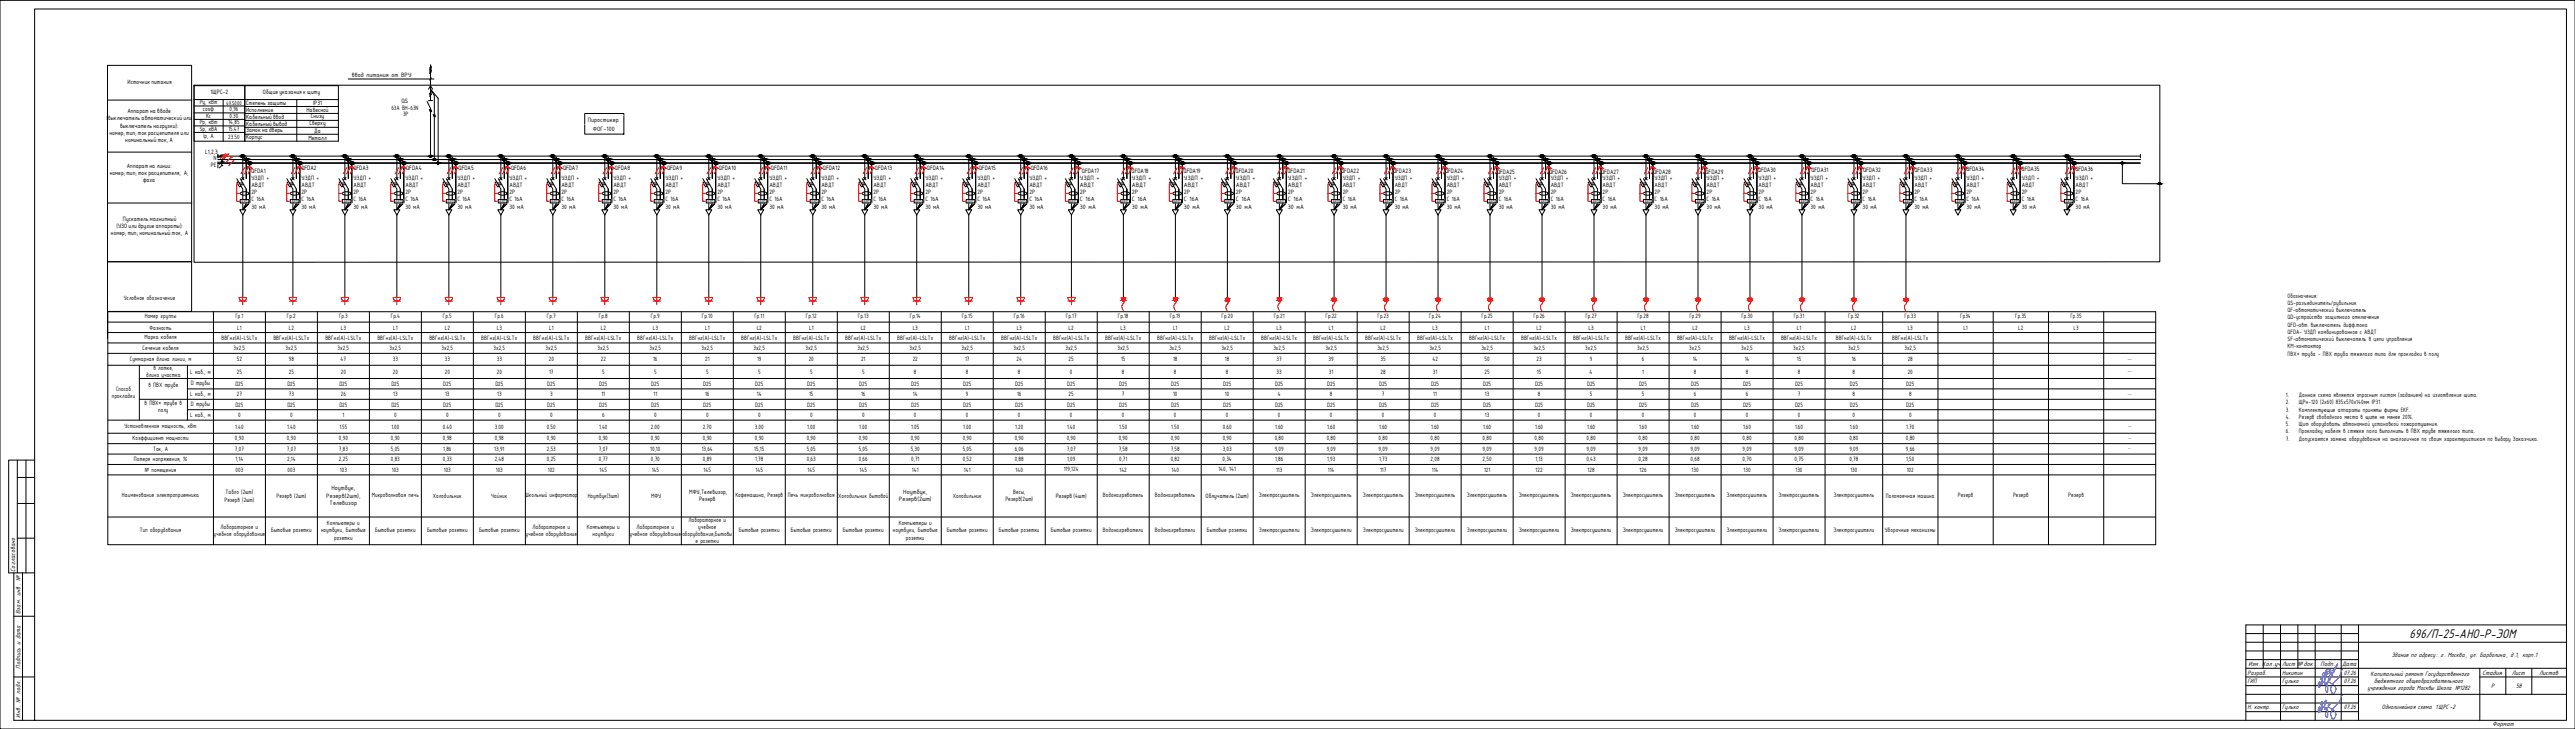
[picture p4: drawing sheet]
<svg xmlns="http://www.w3.org/2000/svg" width="1486mm" height="420mm" viewBox="0 0 1486 420" stroke-linecap="round" stroke-linejoin="round" font-family="sans-serif">
<defs><g id="words">
<text font-size="8" x="1390" y="368">696/П-25-АНО-Р-ЭОМ</text>
<g font-size="4">
<text x="9" y="329" transform="rotate(-90 9 329)">Согласовано</text>
<text x="12" y="354" transform="rotate(-90 12 354)">Взам. инв. №</text>
<text x="1297" y="384">Изм. Кол .уч</text>
<text x="1317" y="384">Лист № док.</text>
<text x="1339" y="384">Подп.</text>
<text x="1351" y="384">Дата</text>
<text x="1380" y="379">Здание по адресу: г. Москва, ул. Барболина, д.1, корп.1</text>
<text x="12" y="386" transform="rotate(-90 12 386)">Подпись и дата</text>
<text x="1297" y="389">Разраб.</text>
<text x="1317" y="389">Никитин</text>
<text x="1352" y="389">07.26</text>
<text x="1368" y="389">Капитальный ремонт Государственного</text>
<text x="1433" y="389">Стадия</text>
<text x="1449" y="389">Лист</text>
<text x="1465" y="389">Листов</text>
<text x="1297" y="394">ГИП</text>
<text x="1317" y="394">Гулько</text>
<text x="1352" y="394">07.26</text>
<text x="1370" y="394">бюджетного общеобразовательного</text>
<text x="1366" y="398">учреждения города Москвы Школа №1282</text>
<text x="1438" y="396">Р</text>
<text x="1452" y="396">58</text>
<text x="12" y="414" transform="rotate(-90 12 414)">Инв. № подл.</text>
<text x="1297" y="409">Н. контр.</text>
<text x="1317" y="409">Гулько</text>
<text x="1352" y="409">07.26</text>
<text x="1374" y="409">Однолинейная схема 1 ЩРС -2</text>
<text x="1438" y="419">Формат</text>
</g>
<g font-size="3.9">
<text x="203" y="45">ввод питания от ВРУ</text>
<text x="232" y="60">QS</text>
<text x="115" y="60">Ру, кВт</text>
<text x="117" y="64">cosφ</text>
<text x="132" y="64">0,96</text>
<text x="226" y="63">63А ВН-63N</text>
<text x="115" y="72">Рр, кВт</text>
<text x="119" y="68">Кс</text>
<text x="132" y="72">14,85</text>
<text x="132" y="68">0.30</text>
<text x="233" y="67">3Р</text>
<text x="339" y="70">Пиростикер</text>
<text x="115" y="75">Sр, кВА</text>
<text x="132" y="76">15.47</text>
<text x="342" y="75">ФОГ-100</text>
<text x="117" y="80">Iр, А</text>
<text x="132" y="80">23.50</text>
<text x="145" y="104">УЗДП +</text>
<text x="145" y="108">АВДТ</text>
<text x="174" y="104">УЗДП +</text>
<text x="174" y="108">АВДТ</text>
<text x="204" y="104">УЗДП +</text>
<text x="204" y="108">АВДТ</text>
<text x="234" y="104">УЗДП +</text>
<text x="234" y="108">АВДТ</text>
<text x="264" y="104">УЗДП +</text>
<text x="264" y="108">АВДТ</text>
<text x="294" y="104">УЗДП +</text>
<text x="294" y="108">АВДТ</text>
<text x="324" y="104">УЗДП +</text>
<text x="324" y="108">АВДТ</text>
<text x="354" y="104">УЗДП +</text>
<text x="354" y="108">АВДТ</text>
<text x="384" y="104">УЗДП +</text>
<text x="384" y="108">АВДТ</text>
<text x="414" y="104">УЗДП +</text>
<text x="414" y="108">АВДТ</text>
<text x="444" y="104">УЗДП +</text>
<text x="444" y="108">АВДТ</text>
<text x="474" y="104">УЗДП +</text>
<text x="474" y="108">АВДТ</text>
<text x="504" y="104">УЗДП +</text>
<text x="504" y="108">АВДТ</text>
<text x="534" y="104">УЗДП +</text>
<text x="534" y="108">АВДТ</text>
<text x="564" y="104">УЗДП +</text>
<text x="564" y="108">АВДТ</text>
<text x="594" y="104">УЗДП +</text>
<text x="594" y="108">АВДТ</text>
<text x="623" y="104">УЗДП +</text>
<text x="623" y="108">АВДТ</text>
<text x="653" y="104">УЗДП +</text>
<text x="653" y="108">АВДТ</text>
<text x="683" y="104">УЗДП +</text>
<text x="683" y="108">АВДТ</text>
<text x="713" y="104">УЗДП +</text>
<text x="713" y="108">АВДТ</text>
<text x="743" y="104">УЗДП +</text>
<text x="743" y="108">АВДТ</text>
<text x="775" y="104">УЗДП +</text>
<text x="775" y="108">АВДТ</text>
<text x="805" y="104">УЗДП +</text>
<text x="805" y="108">АВДТ</text>
<text x="835" y="104">УЗДП +</text>
<text x="835" y="108">АВДТ</text>
<text x="865" y="104">УЗДП +</text>
<text x="865" y="108">АВДТ</text>
<text x="895" y="104">УЗДП +</text>
<text x="895" y="108">АВДТ</text>
<text x="925" y="104">УЗДП +</text>
<text x="925" y="108">АВДТ</text>
<text x="955" y="104">УЗДП +</text>
<text x="955" y="108">АВДТ</text>
<text x="985" y="104">УЗДП +</text>
<text x="985" y="108">АВДТ</text>
<text x="1015" y="104">УЗДП +</text>
<text x="1015" y="108">АВДТ</text>
<text x="1045" y="104">УЗДП +</text>
<text x="1045" y="108">АВДТ</text>
<text x="1075" y="104">УЗДП +</text>
<text x="1075" y="108">АВДТ</text>
<text x="1105" y="104">УЗДП +</text>
<text x="1105" y="108">АВДТ</text>
<text x="1135" y="104">УЗДП +</text>
<text x="1135" y="108">АВДТ</text>
<text x="1167" y="104">УЗДП +</text>
<text x="1167" y="108">АВДТ</text>
<text x="1198" y="104">УЗДП +</text>
<text x="1198" y="108">АВДТ</text>
<text x="145" y="112">2Р</text>
<text x="174" y="112">2Р</text>
<text x="204" y="112">2Р</text>
<text x="234" y="112">2Р</text>
<text x="264" y="112">2Р</text>
<text x="294" y="112">2Р</text>
<text x="324" y="112">2Р</text>
<text x="354" y="112">2Р</text>
<text x="384" y="112">2Р</text>
<text x="414" y="112">2Р</text>
<text x="444" y="112">2Р</text>
<text x="474" y="112">2Р</text>
<text x="504" y="112">2Р</text>
<text x="534" y="112">2Р</text>
<text x="564" y="112">2Р</text>
<text x="594" y="112">2Р</text>
<text x="623" y="112">2Р</text>
<text x="653" y="112">2Р</text>
<text x="683" y="112">2Р</text>
<text x="713" y="112">2Р</text>
<text x="743" y="112">2Р</text>
<text x="775" y="112">2Р</text>
<text x="805" y="112">2Р</text>
<text x="835" y="112">2Р</text>
<text x="865" y="112">2Р</text>
<text x="895" y="112">2Р</text>
<text x="925" y="112">2Р</text>
<text x="955" y="112">2Р</text>
<text x="985" y="112">2Р</text>
<text x="1015" y="112">2Р</text>
<text x="1045" y="112">2Р</text>
<text x="1075" y="112">2Р</text>
<text x="1105" y="112">2Р</text>
<text x="1135" y="112">2Р</text>
<text x="1167" y="112">2Р</text>
<text x="1198" y="112">2Р</text>
<text x="145" y="116">С 16А</text>
<text x="174" y="116">С 16А</text>
<text x="204" y="116">С 16А</text>
<text x="234" y="116">С 16А</text>
<text x="264" y="116">С 16А</text>
<text x="294" y="116">С 16А</text>
<text x="324" y="116">С 16А</text>
<text x="354" y="116">С 16А</text>
<text x="384" y="116">С 16А</text>
<text x="414" y="116">С 16А</text>
<text x="444" y="116">С 16А</text>
<text x="474" y="116">С 16А</text>
<text x="504" y="116">С 16А</text>
<text x="534" y="116">С 16А</text>
<text x="564" y="116">С 16А</text>
<text x="594" y="116">С 16А</text>
<text x="623" y="116">С 16А</text>
<text x="653" y="116">С 16А</text>
<text x="683" y="116">С 16А</text>
<text x="713" y="116">С 16А</text>
<text x="743" y="116">С 16А</text>
<text x="775" y="116">С 16А</text>
<text x="805" y="116">С 16А</text>
<text x="835" y="116">С 16А</text>
<text x="865" y="116">С 16А</text>
<text x="895" y="116">С 16А</text>
<text x="925" y="116">С 16А</text>
<text x="955" y="116">С 16А</text>
<text x="985" y="116">С 16А</text>
<text x="1015" y="116">С 16А</text>
<text x="1045" y="116">С 16А</text>
<text x="1075" y="116">С 16А</text>
<text x="1105" y="116">С 16А</text>
<text x="1135" y="116">С 16А</text>
<text x="1167" y="116">С 16А</text>
<text x="1198" y="116">С 16А</text>
<text x="145" y="120">30 мА</text>
<text x="174" y="120">30 мА</text>
<text x="204" y="120">30 мА</text>
<text x="234" y="120">30 мА</text>
<text x="264" y="120">30 мА</text>
<text x="294" y="120">30 мА</text>
<text x="324" y="120">30 мА</text>
<text x="354" y="120">30 мА</text>
<text x="384" y="120">30 мА</text>
<text x="414" y="120">30 мА</text>
<text x="444" y="120">30 мА</text>
<text x="474" y="120">30 мА</text>
<text x="504" y="120">30 мА</text>
<text x="534" y="120">30 мА</text>
<text x="564" y="120">30 мА</text>
<text x="594" y="120">30 мА</text>
<text x="623" y="120">30 мА</text>
<text x="653" y="120">30 мА</text>
<text x="683" y="120">30 мА</text>
<text x="713" y="120">30 мА</text>
<text x="743" y="120">30 мА</text>
<text x="775" y="120">30 мА</text>
<text x="805" y="120">30 мА</text>
<text x="835" y="120">30 мА</text>
<text x="865" y="120">30 мА</text>
<text x="895" y="120">30 мА</text>
<text x="925" y="120">30 мА</text>
<text x="955" y="120">30 мА</text>
<text x="985" y="120">30 мА</text>
<text x="1015" y="120">30 мА</text>
<text x="1045" y="120">30 мА</text>
<text x="1075" y="120">30 мА</text>
<text x="1105" y="120">30 мА</text>
<text x="1135" y="120">30 мА</text>
<text x="1167" y="120">30 мА</text>
<text x="1198" y="120">30 мА</text>
<text x="72" y="173">Условное обозначение</text>
<text x="1320" y="172">Обозначения:</text>
<text x="1320" y="176">QS-разъединитель/рубильник</text>
<text x="1320" y="180">QF-автоматический выключатель</text>
<text x="84" y="184">Номер группы</text>
<text x="136" y="184">Гр.1</text>
<text x="166" y="184">Гр.2</text>
<text x="196" y="184">Гр.3</text>
<text x="226" y="184">Гр.4</text>
<text x="256" y="184">Гр.5</text>
<text x="286" y="184">Гр.6</text>
<text x="316" y="184">Гр.7</text>
<text x="346" y="184">Гр.8</text>
<text x="376" y="184">Гр.9</text>
<text x="405" y="184">Гр.10</text>
<text x="435" y="184">Гр.11</text>
<text x="465" y="184">Гр.12</text>
<text x="495" y="184">Гр.13</text>
<text x="525" y="184">Гр.14</text>
<text x="555" y="184">Гр.15</text>
<text x="585" y="184">Гр.16</text>
<text x="615" y="184">Гр.17</text>
<text x="645" y="184">Гр.18</text>
<text x="675" y="184">Гр.19</text>
<text x="705" y="184">Гр.20</text>
<text x="735" y="184">Гр.21</text>
<text x="765" y="184">Гр.22</text>
<text x="795" y="184">Гр.23</text>
<text x="825" y="184">Гр.24</text>
<text x="855" y="184">Гр.25</text>
<text x="885" y="184">Гр.26</text>
<text x="915" y="184">Гр.27</text>
<text x="945" y="184">Гр.28</text>
<text x="975" y="184">Гр.29</text>
<text x="1005" y="184">Гр.30</text>
<text x="1035" y="184">Гр.31</text>
<text x="1066" y="184">Гр.32</text>
<text x="1099" y="184">Гр.33</text>
<text x="1131" y="184">Гр34</text>
<text x="1163" y="184">Гр.35</text>
<text x="1195" y="184">Гр.35</text>
<text x="1320" y="184">QD-устройство защитного отключения</text>
<text x="86" y="190">Фазность</text>
<text x="137" y="190">L1</text>
<text x="167" y="190">L2</text>
<text x="197" y="190">L3</text>
<text x="227" y="190">L1</text>
<text x="257" y="190">L2</text>
<text x="287" y="190">L3</text>
<text x="317" y="190">L1</text>
<text x="347" y="190">L2</text>
<text x="377" y="190">L3</text>
<text x="407" y="190">L1</text>
<text x="437" y="190">L2</text>
<text x="467" y="190">L1</text>
<text x="497" y="190">L2</text>
<text x="527" y="190">L3</text>
<text x="557" y="190">L1</text>
<text x="587" y="190">L3</text>
<text x="617" y="190">L2</text>
<text x="647" y="190">L3</text>
<text x="677" y="190">L1</text>
<text x="707" y="190">L2</text>
<text x="737" y="190">L3</text>
<text x="767" y="190">L1</text>
<text x="797" y="190">L2</text>
<text x="827" y="190">L3</text>
<text x="857" y="190">L1</text>
<text x="887" y="190">L2</text>
<text x="917" y="190">L3</text>
<text x="947" y="190">L1</text>
<text x="977" y="190">L2</text>
<text x="1007" y="190">L3</text>
<text x="1037" y="190">L1</text>
<text x="1068" y="190">L2</text>
<text x="1101" y="190">L3</text>
<text x="1133" y="190">L1</text>
<text x="1165" y="190">L2</text>
<text x="1197" y="190">L3</text>
<text x="1320" y="188">QFD-авт. выключатель дифф.тока</text>
<text x="83" y="196">Марка кабеля</text>
<text x="128" y="196">ВВГнг(A)-LSLTx</text>
<text x="158" y="196">ВВГнг(A)-LSLTx</text>
<text x="188" y="196">ВВГнг(A)-LSLTx</text>
<text x="218" y="196">ВВГнг(A)-LSLTx</text>
<text x="248" y="196">ВВГнг(A)-LSLTx</text>
<text x="278" y="196">ВВГнг(A)-LSLTx</text>
<text x="308" y="196">ВВГнг(A)-LSLTx</text>
<text x="338" y="196">ВВГнг(A)-LSLTx</text>
<text x="368" y="196">ВВГнг(A)-LSLTx</text>
<text x="398" y="196">ВВГнг(A)-LSLTx</text>
<text x="428" y="196">ВВГнг(A)-LSLTx</text>
<text x="458" y="196">ВВГнг(A)-LSLTx</text>
<text x="488" y="196">ВВГнг(A)-LSLTx</text>
<text x="518" y="196">ВВГнг(A)-LSLTx</text>
<text x="548" y="196">ВВГнг(A)-LSLTx</text>
<text x="578" y="196">ВВГнг(A)-LSLTx</text>
<text x="608" y="196">ВВГнг(A)-LSLTx</text>
<text x="638" y="196">ВВГнг(A)-LSLTx</text>
<text x="668" y="196">ВВГнг(A)-LSLTx</text>
<text x="698" y="196">ВВГнг(A)-LSLTx</text>
<text x="728" y="196">ВВГнг(A)-LSLTx</text>
<text x="758" y="196">ВВГнг(A)-LSLTx</text>
<text x="788" y="196">ВВГнг(A)-LSLTx</text>
<text x="818" y="196">ВВГнг(A)-LSLTx</text>
<text x="848" y="196">ВВГнг(A)-LSLTx</text>
<text x="878" y="196">ВВГнг(A)-LSLTx</text>
<text x="908" y="196">ВВГнг(A)-LSLTx</text>
<text x="938" y="196">ВВГнг(A)-LSLTx</text>
<text x="968" y="196">ВВГнг(A)-LSLTx</text>
<text x="998" y="196">ВВГнг(A)-LSLTx</text>
<text x="1028" y="196">ВВГнг(A)-LSLTx</text>
<text x="1059" y="196">ВВГнг(A)-LSLTx</text>
<text x="1092" y="196">ВВГнг(A)-LSLTx</text>
<text x="1320" y="192">QFDA- УЗДП комбинированное с АВДТ</text>
<text x="1320" y="197">SF-автоматический выключатель в цепи управления</text>
<text x="82" y="202">Сечение кабеля</text>
<text x="135" y="202">3x2,5</text>
<text x="165" y="202">3x2,5</text>
<text x="195" y="202">3x2,5</text>
<text x="225" y="202">3x2,5</text>
<text x="255" y="202">3x2,5</text>
<text x="285" y="202">3x2,5</text>
<text x="315" y="202">3x2,5</text>
<text x="345" y="202">3x2,5</text>
<text x="375" y="202">3x2,5</text>
<text x="405" y="202">3x2,5</text>
<text x="435" y="202">3x2,5</text>
<text x="465" y="202">3x2,5</text>
<text x="495" y="202">3x2,5</text>
<text x="525" y="202">3x2,5</text>
<text x="555" y="202">3x2,5</text>
<text x="585" y="202">3x2,5</text>
<text x="615" y="202">3x2,5</text>
<text x="645" y="202">3x2,5</text>
<text x="675" y="202">3x2,5</text>
<text x="705" y="202">3x2,5</text>
<text x="735" y="202">3x2,5</text>
<text x="765" y="202">3x2,5</text>
<text x="795" y="202">3x2,5</text>
<text x="825" y="202">3x2,5</text>
<text x="855" y="202">3x2,5</text>
<text x="885" y="202">3x2,5</text>
<text x="915" y="202">3x2,5</text>
<text x="945" y="202">3x2,5</text>
<text x="975" y="202">3x2,5</text>
<text x="1005" y="202">3x2,5</text>
<text x="1035" y="202">3x2,5</text>
<text x="1066" y="202">3x2,5</text>
<text x="1099" y="202">3x2,5</text>
<text x="1320" y="201">КМ-контактор</text>
<text x="75" y="208">Суммарная длина линии, м</text>
<text x="137" y="208">52</text>
<text x="167" y="208">98</text>
<text x="197" y="208">47</text>
<text x="227" y="208">33</text>
<text x="257" y="208">33</text>
<text x="287" y="208">33</text>
<text x="317" y="208">20</text>
<text x="347" y="208">22</text>
<text x="377" y="208">16</text>
<text x="407" y="208">21</text>
<text x="437" y="208">19</text>
<text x="467" y="208">20</text>
<text x="497" y="208">21</text>
<text x="527" y="208">22</text>
<text x="557" y="208">17</text>
<text x="587" y="208">24</text>
<text x="617" y="208">25</text>
<text x="647" y="208">15</text>
<text x="677" y="208">18</text>
<text x="707" y="208">18</text>
<text x="737" y="208">37</text>
<text x="767" y="208">39</text>
<text x="797" y="208">35</text>
<text x="827" y="208">42</text>
<text x="857" y="208">50</text>
<text x="887" y="208">23</text>
<text x="917" y="208">9</text>
<text x="947" y="208">6</text>
<text x="977" y="208">14</text>
<text x="1007" y="208">14</text>
<text x="1037" y="208">15</text>
<text x="1069" y="208">16</text>
<text x="1101" y="208">28</text>
<text x="1320" y="205">ПВХ* труба - ПВХ труба тяжелого типа для прокладки в полу</text>
<text x="89" y="213">в лотке,</text>
<text x="110" y="215">L каб., м</text>
<text x="137" y="216">25</text>
<text x="167" y="216">25</text>
<text x="197" y="216">20</text>
<text x="227" y="216">20</text>
<text x="257" y="216">20</text>
<text x="287" y="216">20</text>
<text x="317" y="216">17</text>
<text x="347" y="216">5</text>
<text x="377" y="216">5</text>
<text x="407" y="216">5</text>
<text x="437" y="216">5</text>
<text x="467" y="216">5</text>
<text x="497" y="216">5</text>
<text x="527" y="216">8</text>
<text x="557" y="216">8</text>
<text x="587" y="216">8</text>
<text x="617" y="216">0</text>
<text x="647" y="216">8</text>
<text x="677" y="216">8</text>
<text x="707" y="216">8</text>
<text x="737" y="216">33</text>
<text x="767" y="216">31</text>
<text x="797" y="216">28</text>
<text x="827" y="216">31</text>
<text x="857" y="216">25</text>
<text x="887" y="216">15</text>
<text x="917" y="216">4</text>
<text x="948" y="216">1</text>
<text x="977" y="216">8</text>
<text x="1007" y="216">8</text>
<text x="1037" y="216">8</text>
<text x="1069" y="216">8</text>
<text x="1101" y="216">20</text>
<text x="84" y="217">длина участка</text>
<text x="67" y="225">Способ</text>
<text x="86" y="223">в ПВХ трубе</text>
<text x="110" y="222">D трубы</text>
<text x="136" y="222">D25</text>
<text x="166" y="222">D25</text>
<text x="196" y="222">D25</text>
<text x="226" y="222">D25</text>
<text x="256" y="222">D25</text>
<text x="286" y="222">D25</text>
<text x="316" y="222">D25</text>
<text x="346" y="222">D25</text>
<text x="376" y="222">D25</text>
<text x="406" y="222">D25</text>
<text x="436" y="222">D25</text>
<text x="466" y="222">D25</text>
<text x="496" y="222">D25</text>
<text x="526" y="222">D25</text>
<text x="556" y="222">D25</text>
<text x="586" y="222">D25</text>
<text x="616" y="222">D25</text>
<text x="646" y="222">D25</text>
<text x="676" y="222">D25</text>
<text x="706" y="222">D25</text>
<text x="736" y="222">D25</text>
<text x="766" y="222">D25</text>
<text x="796" y="222">D25</text>
<text x="826" y="222">D25</text>
<text x="856" y="222">D25</text>
<text x="886" y="222">D25</text>
<text x="916" y="222">D25</text>
<text x="946" y="222">D25</text>
<text x="976" y="222">D25</text>
<text x="1006" y="222">D25</text>
<text x="1036" y="222">D25</text>
<text x="1067" y="222">D25</text>
<text x="1100" y="222">D25</text>
<text x="65" y="229">прокладки</text>
<text x="83" y="233">в ПВХ* трубе в</text>
<text x="110" y="228">L каб., м</text>
<text x="137" y="228">27</text>
<text x="167" y="228">73</text>
<text x="197" y="228">26</text>
<text x="227" y="228">13</text>
<text x="257" y="228">13</text>
<text x="287" y="228">13</text>
<text x="317" y="228">3</text>
<text x="347" y="228">11</text>
<text x="377" y="228">11</text>
<text x="407" y="228">16</text>
<text x="437" y="228">14</text>
<text x="467" y="228">15</text>
<text x="497" y="228">16</text>
<text x="527" y="228">14</text>
<text x="557" y="228">9</text>
<text x="587" y="228">16</text>
<text x="617" y="228">25</text>
<text x="647" y="228">7</text>
<text x="677" y="228">10</text>
<text x="707" y="228">10</text>
<text x="737" y="228">4</text>
<text x="767" y="228">8</text>
<text x="797" y="228">7</text>
<text x="827" y="228">11</text>
<text x="857" y="228">13</text>
<text x="887" y="228">8</text>
<text x="917" y="228">5</text>
<text x="947" y="228">5</text>
<text x="977" y="228">6</text>
<text x="1007" y="228">6</text>
<text x="1037" y="228">7</text>
<text x="1069" y="228">8</text>
<text x="1102" y="228">8</text>
<text x="1319" y="229">1.</text>
<text x="1319" y="233">2.</text>
<text x="1327" y="229">Данная схема является опросным листом (заданием) на изготвление щита.</text>
<text x="1327" y="233">ЩРн-120 (2х60) 835х570х140мм IP31</text>
<text x="91" y="237">полу</text>
<text x="110" y="234">D трубы</text>
<text x="136" y="234">D25</text>
<text x="166" y="234">D25</text>
<text x="196" y="234">D25</text>
<text x="226" y="234">D25</text>
<text x="256" y="234">D25</text>
<text x="286" y="234">D25</text>
<text x="316" y="234">D25</text>
<text x="346" y="234">D25</text>
<text x="376" y="234">D25</text>
<text x="406" y="234">D25</text>
<text x="436" y="234">D25</text>
<text x="466" y="234">D25</text>
<text x="496" y="234">D25</text>
<text x="526" y="234">D25</text>
<text x="556" y="234">D25</text>
<text x="586" y="234">D25</text>
<text x="616" y="234">D25</text>
<text x="646" y="234">D25</text>
<text x="676" y="234">D25</text>
<text x="706" y="234">D25</text>
<text x="736" y="234">D25</text>
<text x="766" y="234">D25</text>
<text x="796" y="234">D25</text>
<text x="826" y="234">D25</text>
<text x="856" y="234">D25</text>
<text x="886" y="234">D25</text>
<text x="916" y="234">D25</text>
<text x="946" y="234">D25</text>
<text x="976" y="234">D25</text>
<text x="1006" y="234">D25</text>
<text x="1036" y="234">D25</text>
<text x="1067" y="234">D25</text>
<text x="1100" y="234">D25</text>
<text x="1319" y="237">3.</text>
<text x="1327" y="237">Комплектующие аппараты приняты фирмы EKF.</text>
<text x="110" y="240">L каб., м</text>
<text x="137" y="240">0</text>
<text x="167" y="240">0</text>
<text x="198" y="240">1</text>
<text x="227" y="240">0</text>
<text x="257" y="240">0</text>
<text x="287" y="240">0</text>
<text x="317" y="240">0</text>
<text x="347" y="240">6</text>
<text x="377" y="240">0</text>
<text x="407" y="240">0</text>
<text x="437" y="240">0</text>
<text x="467" y="240">0</text>
<text x="497" y="240">0</text>
<text x="527" y="240">0</text>
<text x="557" y="240">0</text>
<text x="587" y="240">0</text>
<text x="617" y="240">0</text>
<text x="647" y="240">0</text>
<text x="677" y="240">0</text>
<text x="707" y="240">0</text>
<text x="737" y="240">0</text>
<text x="767" y="240">0</text>
<text x="797" y="240">0</text>
<text x="827" y="240">0</text>
<text x="857" y="240">13</text>
<text x="887" y="240">0</text>
<text x="917" y="240">0</text>
<text x="947" y="240">0</text>
<text x="977" y="240">0</text>
<text x="1007" y="240">0</text>
<text x="1037" y="240">0</text>
<text x="1069" y="240">0</text>
<text x="1102" y="240">0</text>
<text x="1319" y="241">4.</text>
<text x="1319" y="246">5.</text>
<text x="1327" y="241">Резерв свободного места в щите не менее 20%.</text>
<text x="1327" y="246">Щит оборудовать автономной установкой пожаротушения.</text>
<text x="72" y="247">Установленная мощность, кВт</text>
<text x="136" y="247">1.40</text>
<text x="166" y="247">1.40</text>
<text x="196" y="247">1.55</text>
<text x="226" y="247">1.00</text>
<text x="256" y="247">0.40</text>
<text x="286" y="247">3.00</text>
<text x="316" y="247">0.50</text>
<text x="346" y="247">1.40</text>
<text x="376" y="247">2.00</text>
<text x="406" y="247">2.70</text>
<text x="436" y="247">3.00</text>
<text x="466" y="247">1.00</text>
<text x="496" y="247">1.00</text>
<text x="526" y="247">1.05</text>
<text x="556" y="247">1.00</text>
<text x="586" y="247">1.20</text>
<text x="616" y="247">1.40</text>
<text x="646" y="247">1.50</text>
<text x="676" y="247">1.50</text>
<text x="706" y="247">0.60</text>
<text x="736" y="247">1.60</text>
<text x="766" y="247">1.60</text>
<text x="796" y="247">1.60</text>
<text x="826" y="247">1.60</text>
<text x="856" y="247">1.60</text>
<text x="886" y="247">1.60</text>
<text x="916" y="247">1.60</text>
<text x="946" y="247">1.60</text>
<text x="976" y="247">1.60</text>
<text x="1006" y="247">1.60</text>
<text x="1036" y="247">1.60</text>
<text x="1067" y="247">1.60</text>
<text x="1100" y="247">1.70</text>
<text x="1319" y="250">6.</text>
<text x="1327" y="250">Прокладку кабеля в стяжке пола выполнить в ПВХ трубе тяжелого типа.</text>
<text x="77" y="254">Коэффициент мощности</text>
<text x="136" y="254">0,90</text>
<text x="166" y="254">0,90</text>
<text x="196" y="254">0,90</text>
<text x="226" y="254">0,90</text>
<text x="256" y="254">0,98</text>
<text x="286" y="254">0,98</text>
<text x="316" y="254">0,90</text>
<text x="346" y="254">0,90</text>
<text x="376" y="254">0,90</text>
<text x="406" y="254">0,90</text>
<text x="436" y="254">0,90</text>
<text x="466" y="254">0,90</text>
<text x="496" y="254">0,90</text>
<text x="526" y="254">0,90</text>
<text x="556" y="254">0,90</text>
<text x="586" y="254">0,90</text>
<text x="616" y="254">0,90</text>
<text x="646" y="254">0,90</text>
<text x="676" y="254">0,90</text>
<text x="706" y="254">0,90</text>
<text x="736" y="254">0,80</text>
<text x="766" y="254">0,80</text>
<text x="796" y="254">0,80</text>
<text x="826" y="254">0,80</text>
<text x="856" y="254">0,80</text>
<text x="886" y="254">0,80</text>
<text x="916" y="254">0,80</text>
<text x="946" y="254">0,80</text>
<text x="976" y="254">0,80</text>
<text x="1006" y="254">0,80</text>
<text x="1036" y="254">0,80</text>
<text x="1067" y="254">0,80</text>
<text x="1100" y="254">0,80</text>
<text x="1319" y="254">7.</text>
<text x="1327" y="254">Допускается замена оборудования на аналогичное по своим характеристикам по выбору Заказчика.</text>
<text x="88" y="260">Ток, А</text>
<text x="136" y="260">7,07</text>
<text x="166" y="260">7,07</text>
<text x="196" y="260">7,83</text>
<text x="226" y="260">5,05</text>
<text x="256" y="260">1,86</text>
<text x="285" y="260">13,91</text>
<text x="316" y="260">2,53</text>
<text x="346" y="260">7,07</text>
<text x="375" y="260">10,10</text>
<text x="405" y="260">13,64</text>
<text x="435" y="260">15,15</text>
<text x="466" y="260">5,05</text>
<text x="496" y="260">5,05</text>
<text x="526" y="260">5,30</text>
<text x="556" y="260">5,05</text>
<text x="586" y="260">6,06</text>
<text x="616" y="260">7,07</text>
<text x="646" y="260">7,58</text>
<text x="676" y="260">7,58</text>
<text x="706" y="260">3,03</text>
<text x="736" y="260">9,09</text>
<text x="766" y="260">9,09</text>
<text x="796" y="260">9,09</text>
<text x="826" y="260">9,09</text>
<text x="856" y="260">9,09</text>
<text x="886" y="260">9,09</text>
<text x="916" y="260">9,09</text>
<text x="946" y="260">9,09</text>
<text x="976" y="260">9,09</text>
<text x="1006" y="260">9,09</text>
<text x="1036" y="260">9,09</text>
<text x="1067" y="260">9,09</text>
<text x="1100" y="260">9,66</text>
<text x="77" y="266">Потеря напряжения, %</text>
<text x="136" y="266">1,14</text>
<text x="166" y="266">2,14</text>
<text x="196" y="266">2,25</text>
<text x="226" y="266">0,83</text>
<text x="256" y="266">0,33</text>
<text x="285" y="266">2,48</text>
<text x="316" y="266">0,25</text>
<text x="346" y="266">0,77</text>
<text x="376" y="266">0,70</text>
<text x="406" y="266">0,89</text>
<text x="436" y="266">1,78</text>
<text x="466" y="266">0,63</text>
<text x="496" y="266">0,66</text>
<text x="526" y="266">0,71</text>
<text x="556" y="266">0,52</text>
<text x="586" y="266">0,88</text>
<text x="616" y="266">1,09</text>
<text x="646" y="266">0,71</text>
<text x="676" y="266">0,82</text>
<text x="705" y="266">0,34</text>
<text x="736" y="266">1,86</text>
<text x="766" y="266">1,93</text>
<text x="796" y="266">1,73</text>
<text x="826" y="266">2,08</text>
<text x="856" y="266">2,50</text>
<text x="886" y="266">1,13</text>
<text x="915" y="266">0,43</text>
<text x="946" y="266">0,28</text>
<text x="976" y="266">0,68</text>
<text x="1006" y="266">0,70</text>
<text x="1036" y="266">0,75</text>
<text x="1067" y="266">0,78</text>
<text x="1100" y="266">1,50</text>
<text x="84" y="272">№ помещения</text>
<text x="136" y="272">003</text>
<text x="166" y="272">003</text>
<text x="196" y="272">103</text>
<text x="226" y="272">103</text>
<text x="256" y="272">103</text>
<text x="286" y="272">103</text>
<text x="316" y="272">102</text>
<text x="346" y="272">145</text>
<text x="376" y="272">145</text>
<text x="406" y="272">145</text>
<text x="436" y="272">145</text>
<text x="466" y="272">145</text>
<text x="496" y="272">145</text>
<text x="526" y="272">141</text>
<text x="556" y="272">141</text>
<text x="586" y="272">140</text>
<text x="614" y="272">119,124</text>
<text x="646" y="272">142</text>
<text x="676" y="272">140</text>
<text x="703" y="272">140, 141</text>
<text x="736" y="272">113</text>
<text x="766" y="272">114</text>
<text x="796" y="272">117</text>
<text x="826" y="272">114</text>
<text x="856" y="272">121</text>
<text x="886" y="272">122</text>
<text x="916" y="272">128</text>
<text x="946" y="272">126</text>
<text x="976" y="272">130</text>
<text x="1006" y="272">130</text>
<text x="1036" y="272">130</text>
<text x="1068" y="272">130</text>
<text x="1100" y="272">102</text>
<text x="70" y="287">Наименование электроприемника</text>
<text x="130" y="285">Табло (2шт)</text>
<text x="160" y="287">Резерв (2шт)</text>
<text x="188" y="287">Резерв(2шт),</text>
<text x="191" y="282">Ноутбук,</text>
<text x="215" y="287">Микроволновая печь</text>
<text x="250" y="287">Холодильник</text>
<text x="283" y="287">Чайник</text>
<text x="303" y="287">Школьный информатор</text>
<text x="339" y="287">Ноутбук(3шт)</text>
<text x="376" y="287">МФУ</text>
<text x="424" y="287">Кофемашина, Резерв</text>
<text x="455" y="287">Печь микроволновая</text>
<text x="484" y="287">Холодильник бытовой</text>
<text x="521" y="285">Ноутбук,</text>
<text x="550" y="287">Холодильник</text>
<text x="585" y="285">Весы,</text>
<text x="636" y="287">Водонагреватель</text>
<text x="666" y="287">Водонагреватель</text>
<text x="726" y="287">Электросушитель</text>
<text x="756" y="287">Электросушитель</text>
<text x="786" y="287">Электросушитель</text>
<text x="816" y="287">Электросушитель</text>
<text x="846" y="287">Электросушитель</text>
<text x="876" y="287">Электросушитель</text>
<text x="906" y="287">Электросушитель</text>
<text x="936" y="287">Электросушитель</text>
<text x="966" y="287">Электросушитель</text>
<text x="996" y="287">Электросушитель</text>
<text x="1026" y="287">Электросушитель</text>
<text x="1058" y="287">Электросушитель</text>
<text x="1088" y="287">Поломоечная машина</text>
<text x="1130" y="287">Резерв</text>
<text x="1162" y="287">Резерв</text>
<text x="1194" y="287">Резерв</text>
<text x="129" y="289">Резерв (2шт)</text>
<text x="190" y="291">Телевизор</text>
<text x="519" y="289">Резерв(2шт)</text>
<text x="580" y="289">Резерв(2шт)</text>
<text x="127" y="305">Лабораторное и</text>
<text x="189" y="303">Компьютеры и</text>
<text x="307" y="305">Лабораторное и</text>
<text x="339" y="305">Компьютеры и</text>
<text x="367" y="305">Лабораторное и</text>
<text x="397" y="301">Лабораторное и</text>
<text x="403" y="305">учебное</text>
<text x="519" y="303">Компьютеры и</text>
<text x="81" y="307">Тип оборудования</text>
<text x="123" y="309">учебное оборудование</text>
<text x="156" y="307">Бытовые розетки</text>
<text x="185" y="307">ноутбуки, Бытовые</text>
<text x="193" y="311">розетки</text>
<text x="216" y="307">Бытовые розетки</text>
<text x="246" y="307">Бытовые розетки</text>
<text x="276" y="307">Бытовые розетки</text>
<text x="303" y="309">учебное оборудование</text>
<text x="342" y="309">ноутбуки</text>
<text x="363" y="309">учебное оборудование</text>
<text x="394" y="309">оборудование,Бытовы</text>
<text x="426" y="307">Бытовые розетки</text>
<text x="456" y="307">Бытовые розетки</text>
<text x="486" y="307">Бытовые розетки</text>
<text x="515" y="307">ноутбуки, Бытовые</text>
<text x="523" y="311">розетки</text>
<text x="546" y="307">Бытовые розетки</text>
<text x="576" y="307">Бытовые розетки</text>
<text x="606" y="307">Бытовые розетки</text>
<text x="636" y="307">Водонагреватели</text>
<text x="666" y="307">Водонагреватели</text>
<text x="696" y="307">Бытовые розетки</text>
<text x="726" y="307">Электросушители</text>
<text x="756" y="307">Электросушители</text>
<text x="786" y="307">Электросушители</text>
<text x="816" y="307">Электросушители</text>
<text x="846" y="307">Электросушители</text>
<text x="876" y="307">Электросушители</text>
<text x="906" y="307">Электросушители</text>
<text x="936" y="307">Электросушители</text>
<text x="966" y="307">Электросушители</text>
<text x="996" y="307">Электросушители</text>
<text x="1026" y="307">Электросушители</text>
<text x="1058" y="307">Электросушители</text>
<text x="1088" y="307">Уборочные механизмы</text>
<text x="401" y="313">е розетки</text>
</g>
<g font-size="3.5">
<text x="74" y="49">Источник питания</text>
<text x="122" y="54">1ЩРС-2</text>
<text x="152" y="54">Общие указания к щиту</text>
<text x="73" y="65">Аппарат на вводе</text>
<text x="142" y="60">Степень защиты</text>
<text x="142" y="65">Исполнение</text>
<text x="177" y="65">Навесной</text>
<text x="181" y="61">IP31</text>
<text x="62" y="69">(</text>
<text x="62" y="69">выключатель автоматический или</text>
<text x="142" y="69">Кабельный ввод</text>
<text x="179" y="68">Снизу</text>
<text x="63" y="78">номер; тип; ток расцепителя или</text>
<text x="69" y="74">выключатель нагрузки):</text>
<text x="142" y="73">Кабельный вывод</text>
<text x="142" y="76">Замок на дверь</text>
<text x="179" y="72">Сверху</text>
<text x="181" y="76">Да</text>
<text x="72" y="82">номинальный ток, А</text>
<text x="142" y="80">Корпус</text>
<text x="178" y="81">Металл</text>
<text x="118" y="89">L1,2,3</text>
<text x="123" y="92">N</text>
<text x="63" y="101">номер; тип; ток расцепителя, А;</text>
<text x="73" y="97">Аппарат на линии:</text>
<text x="122" y="96">PE</text>
<text x="145" y="99">QFDA1</text>
<text x="174" y="98">QFDA2</text>
<text x="204" y="98">QFDA3</text>
<text x="234" y="98">QFDA4</text>
<text x="265" y="98">QFDA5</text>
<text x="295" y="98">QFDA6</text>
<text x="325" y="98">QFDA7</text>
<text x="355" y="98">QFDA8</text>
<text x="385" y="98">QFDA9</text>
<text x="415" y="98">QFDA10</text>
<text x="445" y="98">QFDA11</text>
<text x="475" y="98">QFDA12</text>
<text x="505" y="98">QFDA13</text>
<text x="535" y="98">QFDA14</text>
<text x="565" y="98">QFDA15</text>
<text x="595" y="98">QFDA16</text>
<text x="624" y="99">QFDA17</text>
<text x="653" y="99">QFDA18</text>
<text x="683" y="99">QFDA19</text>
<text x="713" y="99">QFDA20</text>
<text x="743" y="99">QFDA21</text>
<text x="774" y="100">QFDA22</text>
<text x="804" y="100">QFDA23</text>
<text x="834" y="100">QFDA24</text>
<text x="864" y="100">QFDA25</text>
<text x="894" y="100">QFDA26</text>
<text x="924" y="100">QFDA27</text>
<text x="954" y="100">QFDA28</text>
<text x="984" y="100">QFDA29</text>
<text x="1014" y="99">QFDA30</text>
<text x="1045" y="99">QFDA31</text>
<text x="1075" y="99">QFDA32</text>
<text x="1105" y="99">QFDA33</text>
<text x="1135" y="99">QFDA34</text>
<text x="1167" y="99">QFDA35</text>
<text x="1198" y="99">QFDA36</text>
<text x="83" y="105">фаза</text>
<text x="67" y="131">(УЗО или другие аппараты):</text>
<text x="71" y="127">Пускатель магнитный</text>
<text x="64" y="135">номер; тип; номинальный ток, А</text>
<text x="398" y="285">МФУ,Телевизор,</text>
<text x="609" y="287">Резерв (4шт)</text>
<text x="696" y="287">Облучатель (2шт)</text>
<text x="403" y="289">Резерв</text>
</g>
<text font-size="3" x="131" y="60">49.5000</text>
<g font-size="2.4">
<text x="139" y="117">AFD</text>
<text x="168" y="117">AFD</text>
<text x="198" y="117">AFD</text>
<text x="228" y="117">AFD</text>
<text x="258" y="117">AFD</text>
<text x="288" y="117">AFD</text>
<text x="318" y="117">AFD</text>
<text x="348" y="117">AFD</text>
<text x="378" y="117">AFD</text>
<text x="408" y="117">AFD</text>
<text x="438" y="117">AFD</text>
<text x="468" y="117">AFD</text>
<text x="498" y="117">AFD</text>
<text x="528" y="117">AFD</text>
<text x="558" y="117">AFD</text>
<text x="588" y="117">AFD</text>
<text x="617" y="117">AFD</text>
<text x="647" y="117">AFD</text>
<text x="677" y="117">AFD</text>
<text x="707" y="117">AFD</text>
<text x="737" y="117">AFD</text>
<text x="769" y="117">AFD</text>
<text x="799" y="117">AFD</text>
<text x="829" y="117">AFD</text>
<text x="859" y="117">AFD</text>
<text x="889" y="117">AFD</text>
<text x="919" y="117">AFD</text>
<text x="949" y="117">AFD</text>
<text x="979" y="117">AFD</text>
<text x="1009" y="117">AFD</text>
<text x="1039" y="117">AFD</text>
<text x="1069" y="117">AFD</text>
<text x="1099" y="117">AFD</text>
<text x="1129" y="117">AFD</text>
<text x="1161" y="117">AFD</text>
<text x="1192" y="117">AFD</text>
</g>
<g font-size=".8">
<text x="1228" y="207">896.3000</text>
<text x="1228" y="215">445.0000</text>
<text x="1228" y="227">431.8000</text>
<text x="1228" y="246">47.8000</text>
<text x="1228" y="253">0.8500</text>
<text x="1228" y="259">85,44</text>
</g>
</g></defs>
<!-- layer: A-ANNO-NOTE -->
<g fill="none" stroke="#000" stroke-width=".58">
<path d="M62 58h49M337 65h23v12h-23zM62 88h49M62 117h49"/>
<circle cx="248" cy="90" r=".5"/>
<circle cx="251" cy="92" r=".5"/>
<circle cx="253" cy="94" r=".5"/>
<circle cx="1225" cy="94" r=".5"/>
<circle cx="1246" cy="106" r=".5"/>
</g>
<!-- layer: 0 -->
<g fill="none" stroke="#000" stroke-width=".58">
<path d="M62 38h49v141h-49zM248 37v21M249 38l-1 1M249 40l-1 1M249 39l-1 1M112 49h1134v102h-1134zM201 46h49M246 58l2 4v28M247 51l1-2 2 2M247 58h3M249 53l-1 1M249 54l-1 2"/>
<path d="M249 54l-1 1M249 40l-1 2M249 45l-1 1M249 41l-1 1M248 63l1 1M250 66l1 1M126 89v2M126 95v2M126 93v2M128 89l-2 2M128 95l1 1M128 95l-1 2"/>
<path d="M128 93l-1 2M128 89l-1 2M129 89l-1 2M140 90v13M142 92v11M144 94v23l-4 4M169 90v13M171 92v11M173 94v23l-4 4M199 90v13M201 92v11M203 94v23l-4 4"/>
<path d="M229 90v13M231 92v11M233 94v23M251 92v-37l-3-4 5 6v37M259 90v13M261 92v11M263 94v23l-4 4M289 90v13M291 92v11M293 94v23l-4 4M319 90v13M321 92v11"/>
<path d="M323 94v23M349 90v13M351 92v11M353 94v23l-4 4M379 90v13M381 92v11M383 94v23l-4 4M409 90v13M411 92v11M413 94v23M439 90v13M441 92v11"/>
<path d="M443 94v23l-4 4M469 90v13M471 92v11M473 94v23l-4 4M499 90v13M501 92v11M503 94v23M529 90v13M531 92v11M533 94v23l-4 4M559 90v13M561 92v11"/>
<path d="M563 94v23l-4 4M589 90v13M591 92v11M593 94v23M618 90v13M620 92v11M622 94v23l-4 4M648 90v13M650 92v11M652 94v23l-4 4M678 90v13M680 92v11"/>
<path d="M682 94v23l-4 4M708 90v13M710 92v11M712 94v23l-4 4M738 90v13M740 92v11M742 94v23l-4 4M770 90v13M772 92v11M774 94v23l-4 4M800 90v13M802 92v11"/>
<path d="M804 94v23l-4 4M830 90v13M832 92v11M834 94v23l-4 4M860 90v13M862 92v11M864 94v23l-4 4M890 90v13M892 92v11M894 94v23l-4 4M920 90v13M922 92v11"/>
<path d="M924 94v23l-4 4M950 90v13M952 92v11M954 94v23l-4 4M980 90v13M982 92v11M984 94v23l-4 4M1010 90v13M1012 92v11M1014 94v23l-4 4M1040 90v13M1042 92v11"/>
<path d="M1044 94v23l-4 4M1070 90v13M1072 92v11M1074 94v23l-4 4M1100 90v13M1102 92v11M1104 94v23l-4 4M1130 90v13M1132 92v11M1134 94v23l-4 4M1162 90v13M1164 92v11"/>
<path d="M1166 94v23l-4 4M1193 90v13M1195 92v11M1197 94v23l-4 4M1225 94v12h21M137 103l3 6v6M138 105h-1l1 3 1-1M138 105h2M139 115h5v2h-5zM139 103l3 6v6M139 106h2M139 111h1a2.7 2.7 0 0 1 4 1h-2a2.7 2.7 0 0 1-3-1z"/>
<path d="M139 102l2 2M140 117v4M141 120h.1M141 102l-2 2M141 119h.1M141 118v1M142 118h.1M142 119h.1M142 117l-2 4M166 103l3 6v6M167 105h-1l1 3 1-1M167 105h2"/>
<path d="M168 115h5v2h-5zM168 103l3 6v6M168 106h2M168 111h1a2.7 2.7 0 0 1 3 1h-1a2.7 2.7 0 0 1-3-1zM168 102l2 2M169 117v4l1-2M170 102l-2 2M170 119h.1M171 117l-1 2M196 103l3 6v6M197 105h-1l1 3 1-1M197 105h2"/>
<path d="M198 115h5v2h-5zM198 103l3 6v6M198 106h2M198 111h1a2.7 2.7 0 0 1 3 1h-1a2.7 2.7 0 0 1-3-1zM198 102l2 2M199 117v4M200 102l-2 2M200 120h.1M200 119h.1M200 118v1M201 118h.1M201 117l-2 4"/>
<path d="M226 103l3 6v6M227 105h-1l1 3 1-1M227 105h2M228 115h5v2h-5zM228 103l3 6v6M228 106h2M228 111h1a2.7 2.7 0 0 1 3 1h-1a2.7 2.7 0 0 1-3-1zM228 102l2 2M229 117v4M230 102l-2 2M230 120l-1 1M230 119h.1"/>
<path d="M230 118v1M231 118h.1M231 118l-1 1M231 117v1M233 117l-4 4M256 103l3 6v6M257 105h-1l1 3 1-1M257 105h2M258 115h5v2h-5zM258 103l3 6v6M258 106h2M258 111h1a2.7 2.7 0 0 1 3 1h-1a2.7 2.7 0 0 1-3-1z"/>
<path d="M258 102l2 2M259 117v4l1-3M260 102l-2 2M260 119h.1M260 118v1M261 117l-1 1M286 103l3 6v6M287 105h-1l1 3 1-1M287 105h2M288 115h5v2h-5zM288 103l3 6v6M288 106h2"/>
<path d="M288 111h1a2.7 2.7 0 0 1 3 1h-1a2.7 2.7 0 0 1-3-1zM288 102l2 2M289 117v4M290 102l-2 2M290 120h.1M290 119h.1M290 118v1M291 118h.1M291 117l-2 4M316 103l3 6v6M317 105h-1l1 3 1-1M317 105h2"/>
<path d="M318 115h5v2h-5zM318 103l3 6v6M318 106h2M318 111h1a2.7 2.7 0 0 1 3 1h-1a2.7 2.7 0 0 1-3-1zM318 102l2 2M319 117v4M320 102l-2 2M320 119h.1M320 118v1M321 117l-2 3M323 117l-4 4M346 103l3 6v6"/>
<path d="M347 105h-1l1 3 1-1M347 105h2M348 115h5v2h-5zM348 103l3 6v6M348 106h2M348 111h1a2.7 2.7 0 0 1 3 1h-1a2.7 2.7 0 0 1-3-1zM348 102l2 2M349 117v4M350 120h.1M350 102l-2 2M350 119h.1M350 118l-1 3"/>
<path d="M351 118h-1M351 117l-1 1M351 119h.1M376 103l3 6v6M377 105h-1l1 3 1-1M377 105h2M378 115h5v2h-5zM378 103l3 6v6M378 106h2M378 111h1a2.7 2.7 0 0 1 3 1h-1a2.7 2.7 0 0 1-3-1zM378 102l2 2M379 117v4"/>
<path d="M380 120l-1 1M380 102l-2 2M380 119h.1M380 118v1M381 118h.1M381 117l-1 2M406 103l3 6v6M407 105h-1l1 3 1-1M407 105h2M408 115h4v2h-4zM408 103l3 6v6M408 106h2"/>
<path d="M408 111h1a2.7 2.7 0 0 1 3 1h-1a2.7 2.7 0 0 1-3-1zM408 102l2 2M409 117v4M410 120h-1M410 102l-2 2M410 119h.1M410 118v1M411 117l-2 3M413 117l-4 4M436 103l3 6v6M437 105h-1l1 3 1-1M437 105h2"/>
<path d="M438 115h5v2h-5zM438 103l3 6v6M438 106h2M438 111h1a2.7 2.7 0 0 1 3 1h-1a2.7 2.7 0 0 1-3-1zM438 102l2 2M439 117v4M440 120l-1 1M440 102l-2 2M440 119h.1M440 118v1M441 118h.1M441 117l-1 2"/>
<path d="M442 118h.1M466 103l3 6v6M467 105h-1l1 3 1-1M467 105h2M468 115h5v2h-5zM468 103l3 6v6M468 106h2M468 111h1a2.7 2.7 0 0 1 3 1h-1a2.7 2.7 0 0 1-3-1zM468 102l2 2M469 117v4M470 102l-2 2M470 119h.1"/>
<path d="M470 118v1M471 118h.1M471 117l-2 4M496 103l3 6v6M497 105h-1l1 3 1-1M497 105h2M498 115h4v2h-4zM498 103l3 6v6M498 106h2M498 111h1a2.7 2.7 0 0 1 3 1h-1a2.7 2.7 0 0 1-3-1zM498 102l2 2M499 117v4"/>
<path d="M500 120h.1M500 102l-2 2M500 119h.1M500 118v1M501 118h.1M501 117l-2 3M503 117l-4 4M526 103l3 6v6M527 105h-1l1 3 1-1M527 105h2M528 115h5v2h-5zM528 103l3 6v6"/>
<path d="M528 106h2M528 111h1a2.7 2.7 0 0 1 3 1h-1a2.7 2.7 0 0 1-3-1zM528 102l2 2M529 117v4M530 102l-2 2M530 119h.1M530 118v1M531 118h.1M531 117l-2 4M533 117h.1M556 103l3 6v6M557 105h-1l1 3 1-1"/>
<path d="M557 105h2M558 115h5v2h-5zM558 103l3 6v6M558 106h2M558 111h1a2.7 2.7 0 0 1 3 1h-1a2.7 2.7 0 0 1-3-1zM558 102l2 2M559 117v4M560 102l-2 2M560 119h.1M560 119l-1 2M561 117l-1 2M586 103l3 6v6"/>
<path d="M587 105h-1l1 3 1-1M587 105h2M588 115h4v2h-4zM588 103l3 6v6M588 106h2M588 111h1a2.7 2.7 0 0 1 3 1h-1a2.7 2.7 0 0 1-3-1zM588 102l2 2M589 117v4M590 102l-2 2M590 120h.1M590 119h.1M590 118v1"/>
<path d="M591 118h.1M591 117l-2 3M593 117l-4 4M615 103l3 6v6M616 105h-1l1 3 1-1M616 105h2M617 115h5v2h-5zM617 103l3 6v6M617 106h2M617 111h1a2.7 2.7 0 0 1 4 1h-1a2.7 2.7 0 0 1-4-1zM618 102l1 2M618 117v4"/>
<path d="M619 102l-1 2M619 120h.1M619 119h.1M620 118v1M620 118h.1M620 117l-2 4M645 103l3 6v6M646 105h-1l1 3 1-1M646 105h2M647 115h5v2h-5zM647 103l3 6v6M647 106h2"/>
<path d="M647 111h1a2.7 2.7 0 0 1 4 1h-1a2.7 2.7 0 0 1-4-1zM648 102l1 2M648 117v4M649 102l-1 2M649 119h.1M650 118v1M650 118h.1M650 117l-2 4M675 103l3 6v6M676 105h-1l1 3 1-1M676 105h2M677 115h5v2h-5z"/>
<path d="M677 103l3 6v6M677 106h2M677 111h1a2.7 2.7 0 0 1 4 1h-1a2.7 2.7 0 0 1-4-1zM678 102l1 2M678 117v4M679 102l-1 2M679 119h.1M679 120h.1M680 117l-2 4M705 103l3 6v6M706 105h-1l1 3 1-1M706 105h2"/>
<path d="M707 115h5v2h-5zM707 103l3 6v6M707 106h2M707 111h1a2.7 2.7 0 0 1 4 1h-1a2.7 2.7 0 0 1-4-1zM708 102l1 2M708 117v4M709 102l-1 2M709 120h.1M709 119h.1M710 118v1M710 118h.1M710 117l-1 3"/>
<path d="M735 103l3 6v6M736 105h-1l1 3 1-1M736 105h2M737 115h5v2h-5zM737 103l3 6v6M737 106h2M737 111h1a2.7 2.7 0 0 1 4 1h-1a2.7 2.7 0 0 1-4-1zM738 102l1 2M738 117v4M739 102l-1 2M739 120l-1 1M739 119h.1"/>
<path d="M740 118v1M740 118l-1 1M740 118h.1M740 117v1M766 103l4 6v6M767 105h-1l2 3 1-1M768 105h2M768 115h5v2h-5zM768 103l4 6v6M768 106h2M768 111h2a2.7 2.7 0 0 1 3 1h-1a2.7 2.7 0 0 1-4-1zM769 102l2 2"/>
<path d="M770 117v4l1-2M770 120h.1M771 102l-2 2M771 119h.1M772 117l-1 1M772 119h.1M796 103l4 6v6M797 105h-1l2 3 1-1M798 105h2M798 115h5v2h-5zM798 103l4 6v6M798 106h2"/>
<path d="M798 111h2a2.7 2.7 0 0 1 3 1h-1a2.7 2.7 0 0 1-4-1zM799 102l2 2M800 117v4M801 102l-2 2M801 119h.1M801 118v1M802 118h-1M802 118h.1M802 117l-2 4M826 103l4 6v6M827 105h-1l2 3 1-1M828 105h2"/>
<path d="M828 115h5v2h-5zM828 103l4 6v6M828 106h2M828 111h2a2.7 2.7 0 0 1 3 1h-1a2.7 2.7 0 0 1-4-1zM829 102l2 2M830 117v4M831 102l-2 2M831 119h.1M831 118v1M832 117l-2 3M856 103l4 6v6M857 105h-1l2 3 1-1"/>
<path d="M858 105h2M858 115h5v2h-5zM858 103l4 6v6M858 106h2M858 111h2a2.7 2.7 0 0 1 3 1h-1a2.7 2.7 0 0 1-4-1zM859 102l2 2M860 117v4M860 120v1M861 102l-2 2M861 118v1M861 118h.1M862 117l-1 1"/>
<path d="M886 103l4 6v6M887 105h-1l2 3 1-1M888 105h2M888 115h5v2h-5zM888 103l4 6v6M888 106h2M888 111h2a2.7 2.7 0 0 1 3 1h-1a2.7 2.7 0 0 1-4-1zM889 102l2 2M890 117v4M891 102l-2 2M891 119h.1M891 119l-1 2"/>
<path d="M892 118h.1M892 117l-1 2M916 103l4 6v6M917 105h-1l2 3 1-1M918 105h2M918 115h5v2h-5zM918 103l4 6v6M918 106h2M918 111h2a2.7 2.7 0 0 1 3 1h-1a2.7 2.7 0 0 1-4-1zM919 102l2 2M920 117v4M920 120h.1"/>
<path d="M921 102l-2 2M921 119h.1M921 118v1M922 117l-2 3M946 103l4 6v6M947 105h-1l2 3 1-1M948 105h2M948 115h5v2h-5zM948 103l4 6v6M948 106h2M948 111h2a2.7 2.7 0 0 1 3 1h-1a2.7 2.7 0 0 1-4-1zM949 102l2 2"/>
<path d="M950 117v4M951 102l-2 2M951 119h.1M951 118l-1 3M951 118h.1M952 117l-1 1M953 117h.1M976 103l4 6v6M977 105h-1l2 3 1-1M978 105h2M978 115h5v2h-5zM978 106h2"/>
<path d="M978 103l4 6v6M978 111h2a2.7 2.7 0 0 1 3 1h-1a2.7 2.7 0 0 1-4-1zM979 102l2 2M981 102l-2 2M981 119h.1M981 118v1M982 117l-2 4v-4M1006 103l4 6v6M1007 105h-1l2 3 1-1M1008 105h2M1008 115h5v2h-5zM1008 103l4 6v6"/>
<path d="M1008 106h2M1008 111h2a2.7 2.7 0 0 1 3 1h-1a2.7 2.7 0 0 1-4-1zM1009 102l2 2M1010 117v4M1011 102l-2 2M1011 120h-1M1011 119h.1M1011 118v1M1011 118h.1M1012 117l-2 4M1036 103l4 6v6M1037 105h-1l2 3 1-1"/>
<path d="M1038 105h2M1038 115h5v2h-5zM1038 103l4 6v6M1038 106h2M1038 111h2a2.7 2.7 0 0 1 3 1h-1a2.7 2.7 0 0 1-4-1zM1039 102l2 2M1040 117v4M1041 102l-2 2M1041 120l-1 1M1041 119h.1M1041 118v1M1042 118l-1 1"/>
<path d="M1042 117v1M1066 103l4 6v6M1067 105h-1l2 3 1-1M1068 105h2M1068 115h5v2h-5zM1068 103l4 6v6M1068 106h2M1068 111h2a2.7 2.7 0 0 1 3 1h-1a2.7 2.7 0 0 1-4-1zM1069 102l2 2M1070 117v4l1-2M1071 102l-2 2M1071 119h.1"/>
<path d="M1072 117l-1 2M1096 103l4 6v6M1097 105h-1l2 3 1-1M1098 105h2M1098 115h5v2h-5zM1098 103l4 6v6M1098 106h2M1098 111h2a2.7 2.7 0 0 1 3 1h-1a2.7 2.7 0 0 1-4-1zM1099 102l2 2M1100 117v4M1100 120h.1M1100 120v1"/>
<path d="M1100 102l-1 2M1101 119h.1M1101 118v1M1101 118h.1M1102 118h-1M1102 117l-2 3M1126 103l4 6v6M1127 105h-1l2 3 1-1M1128 105h2M1128 115h5v2h-5zM1128 103l4 6v6M1128 106h2"/>
<path d="M1128 111h2a2.7 2.7 0 0 1 3 1h-1a2.7 2.7 0 0 1-4-1zM1129 102l2 2M1130 117v4M1131 102l-2 2M1131 119h.1M1131 118v1M1132 117l-2 3M1158 103l4 6v6M1159 105h-1l2 3 1-1M1160 105h2M1160 115h5v2h-5zM1160 103l4 6v6"/>
<path d="M1160 106h2M1160 111h1a2.7 2.7 0 0 1 4 1h-1a2.7 2.7 0 0 1-4-1zM1161 102l1 2M1162 117v4M1162 102l-1 2M1163 119h.1M1163 119l-1 2M1164 118h-1M1164 118l-1 1M1164 117v1M1189 103l4 6v6M1190 105h-1l2 3 1-1"/>
<path d="M1191 105h2M1191 115h5v2h-5zM1191 103l4 6v6M1191 106h2M1191 111h1a2.7 2.7 0 0 1 4 1h-1a2.7 2.7 0 0 1-4-1zM1192 102l1 2M1193 117v4M1193 120h.1M1193 102l-1 2M1194 119h.1M1194 118v1M1195 118l-2 2"/>
<path d="M1195 118h.1M1195 117v1M138 121h4l-2 3zM140 124v47M140 120h.1M167 121h4l-2 3zM169 124v47M170 120h-1M197 121h4l-2 3zM199 124v47M199 120h.1M227 121h4l-2 3z"/>
<path d="M229 124v47M229 121h.1M257 121h4l-2 3zM259 124v47M260 120h-1M287 121h4l-2 3zM289 124v47M289 120h.1M317 121h4l-2 3zM319 124v47M319 120h.1M319 120v1"/>
<path d="M347 121h4l-2 3zM349 124v47M350 120h-1M377 121h4l-2 3zM379 124v47M379 121h.1M379 120h.1M407 121h4l-2 3zM409 124v47M409 120v1M437 121h4l-2 3zM439 124v47"/>
<path d="M439 120h.1M467 121h4l-2 3zM469 124v47M469 121h.1M469 120h.1M497 121h4l-2 3zM499 124v47M499 120v1M499 120h.1M527 121h4l-2 3zM529 124v47M529 121h.1"/>
<path d="M529 120h.1M557 121h4l-2 3zM559 124v47M559 120h.1M560 120h.1M587 121h4l-2 3zM589 124v47M589 120v1M617 121h3l-2 3zM618 124v47M647 121h3l-2 3zM648 124v48"/>
<path d="M648 121h.1M649 120h.1M677 121h3l-2 3zM678 124v48M707 121h3l-2 3zM708 124v49M709 120l-1 1M737 121h3l-2 3zM738 124v48M738 121h.1M768 121h4l-2 3zM770 124v49"/>
<path d="M798 121h4l-2 3zM800 124v49M800 120h.1M828 121h4l-2 3zM830 124v49M830 120h.1M830 120v1M858 121h4l-2 3zM860 124v49M860 120h.1M888 121h4l-2 3zM890 124v49"/>
<path d="M890 121h.1M890 120h.1M918 121h4l-2 3zM920 124v49M920 120v1M948 121h4l-2 3zM950 124v49M950 120h.1M978 121h4l-2 3zM980 124v49M980 121h.1M980 120h.1"/>
<path d="M1008 121h4l-2 3zM1010 124v49M1010 120h.1M1038 121h4l-2 3zM1040 124v49M1040 121h.1M1068 121h4l-2 3zM1070 124v49M1070 120h.1M1098 121h4l-2 3zM1100 124v49M1128 121h4l-2 3z"/>
<path d="M1130 121h.1M1130 120v1M1160 121h3l-1 3zM1162 121h.1M1162 120h.1M1191 121h3l-1 3zM1193 120v1M62 151h49M62 175v20M62 180h1182v134h-1182zM123 180v134M153 180v134"/>
<path d="M183 180v134M213 180v134M243 180v134M273 180v134M303 180v134M333 180v134M363 180v134M393 180v134M423 180v134M453 180v134M483 180v134M513 180v134"/>
<path d="M543 180v134M573 180v134M603 180v134M633 180v134M663 180v134M693 180v134M723 180v134M753 180v134M783 180v134M813 180v134M843 180v134M873 180v134"/>
<path d="M903 180v134M933 180v134M963 180v134M993 180v134M1023 180v134M1053 180v134M1086 180v134M1118 180v134M1150 180v134M1182 180v134M1214 180v134M62 186h1182"/>
<path d="M62 192h1182M62 198h1182M62 204h1182M62 211h1182M80 218h1164M80 211v31M108 211v31M80 230h1164M108 224h1136M108 236h1136M62 242h1182M62 250h1182"/>
<path d="M62 256h1182M62 262h1182M62 268h1182M62 274h1182M62 298h1182"/>
<circle cx="248" cy="64" r=".5"/>
<circle cx="251" cy="67" r=".5"/>
<circle cx="128" cy="93" r=".4"/>
<circle cx="140" cy="90" r=".8"/>
<circle cx="142" cy="92" r=".8"/>
<circle cx="144" cy="94" r=".8"/>
<circle cx="169" cy="90" r=".8"/>
<circle cx="171" cy="92" r=".8"/>
<circle cx="173" cy="94" r=".8"/>
<circle cx="199" cy="90" r=".8"/>
<circle cx="201" cy="92" r=".8"/>
<circle cx="203" cy="94" r=".8"/>
<circle cx="229" cy="90" r=".8"/>
<circle cx="231" cy="92" r=".8"/>
<circle cx="233" cy="94" r=".8"/>
<circle cx="259" cy="90" r=".8"/>
<circle cx="261" cy="92" r=".8"/>
<circle cx="263" cy="94" r=".8"/>
<circle cx="289" cy="90" r=".8"/>
<circle cx="291" cy="92" r=".8"/>
<circle cx="293" cy="94" r=".8"/>
<circle cx="319" cy="90" r=".8"/>
<circle cx="321" cy="92" r=".8"/>
<circle cx="323" cy="94" r=".8"/>
<circle cx="349" cy="90" r=".8"/>
<circle cx="351" cy="92" r=".8"/>
<circle cx="353" cy="94" r=".8"/>
<circle cx="379" cy="90" r=".8"/>
<circle cx="381" cy="92" r=".8"/>
<circle cx="383" cy="94" r=".8"/>
<circle cx="409" cy="90" r=".8"/>
<circle cx="411" cy="92" r=".8"/>
<circle cx="413" cy="94" r=".8"/>
<circle cx="439" cy="90" r=".8"/>
<circle cx="441" cy="92" r=".8"/>
<circle cx="443" cy="94" r=".8"/>
<circle cx="469" cy="90" r=".8"/>
<circle cx="471" cy="92" r=".8"/>
<circle cx="473" cy="94" r=".8"/>
<circle cx="499" cy="90" r=".8"/>
<circle cx="501" cy="92" r=".8"/>
<circle cx="503" cy="94" r=".8"/>
<circle cx="529" cy="90" r=".8"/>
<circle cx="531" cy="92" r=".8"/>
<circle cx="533" cy="94" r=".8"/>
<circle cx="559" cy="90" r=".8"/>
<circle cx="561" cy="92" r=".8"/>
<circle cx="563" cy="94" r=".8"/>
<circle cx="589" cy="90" r=".8"/>
<circle cx="591" cy="92" r=".8"/>
<circle cx="593" cy="94" r=".8"/>
<circle cx="618" cy="90" r=".8"/>
<circle cx="620" cy="92" r=".8"/>
<circle cx="622" cy="94" r=".8"/>
<circle cx="648" cy="90" r=".8"/>
<circle cx="650" cy="92" r=".8"/>
<circle cx="652" cy="94" r=".8"/>
<circle cx="678" cy="90" r=".8"/>
<circle cx="680" cy="92" r=".8"/>
<circle cx="682" cy="94" r=".8"/>
<circle cx="708" cy="90" r=".8"/>
<circle cx="710" cy="92" r=".8"/>
<circle cx="712" cy="94" r=".8"/>
<circle cx="738" cy="90" r=".8"/>
<circle cx="740" cy="92" r=".8"/>
<circle cx="742" cy="94" r=".8"/>
<circle cx="770" cy="90" r=".8"/>
<circle cx="772" cy="92" r=".8"/>
<circle cx="774" cy="94" r=".8"/>
<circle cx="800" cy="90" r=".8"/>
<circle cx="802" cy="92" r=".8"/>
<circle cx="804" cy="94" r=".8"/>
<circle cx="830" cy="90" r=".8"/>
<circle cx="832" cy="92" r=".8"/>
<circle cx="834" cy="94" r=".8"/>
<circle cx="860" cy="90" r=".8"/>
<circle cx="862" cy="92" r=".8"/>
<circle cx="864" cy="94" r=".8"/>
<circle cx="890" cy="90" r=".8"/>
<circle cx="892" cy="92" r=".8"/>
<circle cx="894" cy="94" r=".8"/>
<circle cx="920" cy="90" r=".8"/>
<circle cx="922" cy="92" r=".8"/>
<circle cx="924" cy="94" r=".8"/>
<circle cx="950" cy="90" r=".8"/>
<circle cx="952" cy="92" r=".8"/>
<circle cx="954" cy="94" r=".8"/>
<circle cx="980" cy="90" r=".8"/>
<circle cx="982" cy="92" r=".8"/>
<circle cx="984" cy="94" r=".8"/>
<circle cx="1010" cy="90" r=".8"/>
<circle cx="1012" cy="92" r=".8"/>
<circle cx="1014" cy="94" r=".8"/>
<circle cx="1040" cy="90" r=".8"/>
<circle cx="1042" cy="92" r=".8"/>
<circle cx="1044" cy="94" r=".8"/>
<circle cx="1070" cy="90" r=".8"/>
<circle cx="1072" cy="92" r=".8"/>
<circle cx="1074" cy="94" r=".8"/>
<circle cx="1100" cy="90" r=".8"/>
<circle cx="1102" cy="92" r=".8"/>
<circle cx="1104" cy="94" r=".8"/>
<circle cx="1130" cy="90" r=".8"/>
<circle cx="1132" cy="92" r=".8"/>
<circle cx="1134" cy="94" r=".8"/>
<circle cx="1162" cy="90" r=".8"/>
<circle cx="1164" cy="92" r=".8"/>
<circle cx="1166" cy="94" r=".8"/>
<circle cx="1193" cy="90" r=".8"/>
<circle cx="1195" cy="92" r=".8"/>
<circle cx="1197" cy="94" r=".8"/>
<circle cx="1225" cy="94" r=".5"/>
<circle cx="1246" cy="106" r=".5"/>
</g>
<g fill="#00f" stroke="#00f" stroke-width=".58">
<path d="M128 93h1z"/>
<path d="M128 93h1zM128 93h1z"/>
<path d="M128 93h1zM128 93h1z"/>
<path d="M128 93h1zM128 93h1z"/>
<path d="M128 93h1zM128 93h1z"/>
<path d="M128 93h1zM128 93h1z"/>
<path d="M128 93h1zM128 93h1z"/>
<path d="M128 93h1zM128 93h1z"/>
<path d="M128 93h1zM128 93h1z"/>
<path d="M128 93h1zM128 93h1z"/>
<path d="M128 93h1zM128 93h1z"/>
<path d="M128 93h1zM128 93h1z"/>
<path d="M128 93h1zM128 93h1z"/>
<path d="M128 93h1zM128 93h1z"/>
</g>
<!-- layer: A-ANNO-NOTE -->
<g fill="#000" stroke="#000" stroke-width=".58">
<path d="M248 90h1zM250 92h1zM1224 94h1zM1246 105v1zM1246 106h1z"/>
<path d="M248 90h1zM248 90h1z"/>
<path d="M248 90h1zM248 90h1z"/>
<path d="M248 90h1zM248 90h1z"/>
<path d="M248 90h1zM248 90h1z"/>
<path d="M248 90h1zM248 90h1z"/>
<path d="M248 90h1zM248 90h1z"/>
<path d="M248 90h1zM248 90h1z"/>
<path d="M248 90h1zM248 90h1z"/>
<path d="M248 90h1zM248 90h1z"/>
<path d="M248 90h1zM248 90h1z"/>
<path d="M248 90h1zM248 90h1z"/>
<path d="M248 90h1zM248 90h1z"/>
<path d="M248 90h1zM248 90h1z"/>
<path d="M248 90h1zM248 90h1z"/>
<path d="M248 90h1zM248 90h1z"/>
<path d="M248 90h1zM248 90h1z"/>
<path d="M248 90h1zM248 90h1z"/>
<path d="M248 90h1zM248 90h1z"/>
<path d="M248 90h1zM248 90h1z"/>
<path d="M248 90h1zM248 90h1z"/>
<path d="M248 90h1zM248 90h1z"/>
<path d="M248 90h1zM248 90h1z"/>
<path d="M248 90h1zM248 90h1z"/>
<path d="M248 90h1zM248 90h1z"/>
<path d="M250 92h1zM250 92h1z"/>
<path d="M250 92h1zM250 92h1z"/>
<path d="M250 92h1zM250 92h1z"/>
<path d="M250 92h1zM250 92h1z"/>
<path d="M250 92h1zM250 92h1z"/>
<path d="M250 92h1zM250 92h1z"/>
<path d="M250 92h1zM250 92h1z"/>
<path d="M250 92h1zM250 92h1z"/>
<path d="M250 92h1zM250 92h1z"/>
<path d="M250 92h1zM250 92h1z"/>
<path d="M250 92h1zM250 92h1z"/>
<path d="M250 92h1zM250 92h1z"/>
<path d="M250 92h1zM250 92h1z"/>
<path d="M250 92h1zM250 92h1z"/>
<path d="M250 92h1zM250 92h1z"/>
<path d="M250 92h1zM250 92h1z"/>
<path d="M250 92h1zM250 92h1z"/>
<path d="M250 92h1zM250 92h1z"/>
<path d="M250 92h1zM250 92h1z"/>
<path d="M250 92h1zM250 92h1z"/>
<path d="M250 92h1zM250 92h1z"/>
<path d="M250 92h1zM250 92h1z"/>
<path d="M250 92h1zM250 92h1z"/>
<path d="M250 92h1zM250 92h1z"/>
<path d="M252 94h1zM252 94h1z"/>
<path d="M252 94h1zM252 94h1z"/>
<path d="M252 94h1zM252 94h1z"/>
<path d="M252 94h1zM252 94h1z"/>
<path d="M252 94h1zM252 94h1z"/>
<path d="M252 94h1zM252 94h1z"/>
<path d="M252 94h1zM252 94h1z"/>
<path d="M252 94h1zM252 94h1z"/>
<path d="M252 94h1zM252 94h1z"/>
<path d="M252 94h1zM252 94h1z"/>
<path d="M252 94h1zM252 94h1z"/>
<path d="M252 94h1zM252 94h1z"/>
<path d="M252 94h1zM252 94h1z"/>
<path d="M252 94h1zM252 94h1z"/>
<path d="M252 94h1zM252 94h1z"/>
<path d="M252 94h1zM252 94h1z"/>
<path d="M252 94h1zM252 94h1z"/>
<path d="M252 94h1zM252 94h1z"/>
<path d="M252 94h1zM252 94h1z"/>
<path d="M1224 94h1zM1224 94h1z"/>
<path d="M1224 94h1zM1224 94h1z"/>
<path d="M1224 94h1zM1224 94h1z"/>
<path d="M1224 94h1zM1224 94h1z"/>
<path d="M1224 94h1zM1224 94h1z"/>
<path d="M1224 94h1zM1224 94h1z"/>
<path d="M1224 94h1zM1224 94h1z"/>
<path d="M1224 94h1zM1224 94h1z"/>
<path d="M1224 94h1zM1224 94h1z"/>
<path d="M1224 94h1zM1224 94h1z"/>
<path d="M1224 94h1zM1224 94h1z"/>
<path d="M1224 94h1zM1224 94h1z"/>
<path d="M1224 94h1zM1224 94h1z"/>
<path d="M1224 94h1zM1224 94h1z"/>
<path d="M1224 94h1zM1224 94h1z"/>
<path d="M1224 94h1zM1224 94h1z"/>
<path d="M1224 94h1zM1224 94h1z"/>
<path d="M1224 94h1zM1224 94h1z"/>
<path d="M1224 94h1zM1224 94h1z"/>
<path d="M1224 94h1zM1224 94h1z"/>
<path d="M1224 94h1zM1224 94h1z"/>
<path d="M1224 94h1zM1224 94h1z"/>
<path d="M1224 94h1zM1224 94h1z"/>
<path d="M1224 94h1zM1224 94h1z"/>
<path d="M1246 106h1zM1246 106h1z"/>
<path d="M1246 106h1zM1246 106h1z"/>
<path d="M1246 106h1zM1246 106h1z"/>
<path d="M1246 106h1zM1246 106h1z"/>
<path d="M1246 106h1zM1246 106h1z"/>
<path d="M1246 106h1zM1246 106h1z"/>
<path d="M1246 106h1zM1246 106h1z"/>
<path d="M1246 106h1zM1246 106h1z"/>
<path d="M1246 106h1zM1246 106h1z"/>
<path d="M1246 106h1zM1246 106h1z"/>
<path d="M1246 106h1zM1246 106h1z"/>
<path d="M1246 106h1zM1246 106h1z"/>
<path d="M1246 106h1zM1246 106h1z"/>
<path d="M1246 106h1zM1246 106h1z"/>
<path d="M1246 106h1zM1246 106h1z"/>
<path d="M1246 106h1zM1246 106h1z"/>
<path d="M1246 106h1zM1246 106h1z"/>
</g>
<path d="M339 67v5l19-5zM339 72l19-5v5z" fill="#fff" stroke="#fff" stroke-width=".58"/>
<path d="M126 90h1109M126 94h1109M126 92h1109M126 89v2M1235 89v2" fill="none" stroke="#000" stroke-width=".58"/>
<g fill="none" stroke="#f00" stroke-width=".58">
<path d="M130 89l-3 2M131 89l-3 2M132 89l-3 2M133 91l-2 2M135 92v1M135 93l-3 2"/>
<circle cx="133" cy="91" r=".4"/>
</g>
<g fill="none" stroke="#000" stroke-width=".58">
<path d="M112 49h83v32h-54v-32v8h-29zM129 57v24M141 57v24h-29v-24h83M171 57v24M112 61h29M112 65h29M112 69h29M112 73h29M112 76h29M141 61h54M141 65h54M141 69h54"/>
<path d="M141 73h54M141 77h54"/>
</g>
<!-- layer: 0 -->
<g fill="#000" stroke="#000" stroke-width=".58">
<path d="M140 91h1zM169 91h1zM259 91h1zM618 91h1zM648 91h1zM678 91h1zM708 91h1zM738 91h1zM769 89h1zM799 89h1zM829 89h1zM859 89h1z"/>
<path d="M889 89h1zM919 89h1zM949 89h1zM979 89h1zM1009 89h1zM1039 89h1zM1069 89h1zM1099 89h1zM1129 89h1zM1161 89h1zM1192 89h1z"/>
<path d="M140 89h1zM140 89h1z"/>
<path d="M140 89h1zM140 89h1z"/>
<path d="M140 89h1zM140 89h1z"/>
<path d="M140 91h1zM140 91h1z"/>
<path d="M140 89l1 1zM140 89l1 1z"/>
<path d="M140 90h1zM140 90l1 1z"/>
<path d="M140 90h1zM140 90h1z"/>
<path d="M140 90h1zM140 90h1z"/>
<path d="M139 90h2zM139 90h2z"/>
<path d="M139 90h2zM139 90h2z"/>
<path d="M139 90h2zM139 90h2z"/>
<path d="M139 90h2zM139 90h2z"/>
<path d="M139 90h2zM139 90h2z"/>
<path d="M139 90h2zM139 90h2z"/>
<path d="M139 90h2zM139 90h2z"/>
<path d="M139 90h2zM139 90h2z"/>
<path d="M139 90h2zM139 90h2z"/>
<path d="M139 90h2zM139 90h2z"/>
<path d="M139 90h2zM139 90h2z"/>
<path d="M139 90h2zM139 90h2z"/>
<path d="M139 90h2zM139 90h2z"/>
<path d="M169 89h1zM169 89h1z"/>
<path d="M169 89h1zM169 89h1z"/>
<path d="M168 89l2 1zM168 89l2 1z"/>
<path d="M168 90h2zM168 90l2 1z"/>
<path d="M168 90h2zM168 90h2z"/>
<path d="M168 90h2zM168 90h2z"/>
<path d="M168 90h2zM168 90h2z"/>
<path d="M168 90h2zM168 90h2z"/>
<path d="M168 90h2zM168 90h2z"/>
<path d="M168 90h2zM168 90h2z"/>
<path d="M168 90h2zM168 90h2z"/>
<path d="M168 90h2zM168 90h2z"/>
<path d="M168 90h2zM168 90h2z"/>
<path d="M168 90h2zM168 90h2z"/>
<path d="M168 90h2zM168 90h2z"/>
<path d="M168 90h2zM168 90h2z"/>
<path d="M168 90h2zM168 90h2z"/>
<path d="M168 90h2zM168 90h2z"/>
<path d="M168 90h2zM168 90h2z"/>
<path d="M199 89h1zM199 89h1z"/>
<path d="M198 89l2 1zM198 89l2 1z"/>
<path d="M198 90h2zM198 90l1 1z"/>
<path d="M198 90h2zM198 90h2z"/>
<path d="M198 90h2zM198 90h2z"/>
<path d="M198 90h2zM198 90h2z"/>
<path d="M198 90h2zM198 90h2z"/>
<path d="M198 90h2zM198 90h2z"/>
<path d="M198 90h2zM198 90h2z"/>
<path d="M198 90h2zM198 90h2z"/>
<path d="M198 90h2zM198 90h2z"/>
<path d="M198 90h2zM198 90h2z"/>
<path d="M198 90h2zM198 90h2z"/>
<path d="M198 90h2zM198 90h2z"/>
<path d="M198 90h2zM198 90h2z"/>
<path d="M198 90h2zM198 90h2z"/>
<path d="M198 90h2zM198 90h2z"/>
<path d="M198 90h2zM198 90h2z"/>
<path d="M229 89h1zM229 89h1z"/>
<path d="M228 89l2 1zM228 89l2 1z"/>
<path d="M228 90h2zM228 90l1 1z"/>
<path d="M228 90h2zM228 90h2z"/>
<path d="M228 90h2zM228 90h2z"/>
<path d="M228 90h2zM228 90h2z"/>
<path d="M228 90h2zM228 90h2z"/>
<path d="M228 90h2zM228 90h2z"/>
<path d="M228 90h2zM228 90h2z"/>
<path d="M228 90h2zM228 90h2z"/>
<path d="M228 90h2zM228 90h2z"/>
<path d="M228 90h2zM228 90h2z"/>
<path d="M228 90h2zM228 90h2z"/>
<path d="M228 90h2zM228 90h2z"/>
<path d="M228 90h2zM228 90h2z"/>
<path d="M228 90h2zM228 90h2z"/>
<path d="M228 90h2zM228 90h2z"/>
<path d="M228 90h2zM228 90h2z"/>
<path d="M259 89h1zM259 89h1z"/>
<path d="M259 89h1zM259 89h1z"/>
<path d="M258 89l2 1zM258 89l2 1z"/>
<path d="M258 90h2zM258 90l2 1z"/>
<path d="M258 90h2zM258 90h2z"/>
<path d="M258 90h2zM258 90h2z"/>
<path d="M258 90h2zM258 90h2z"/>
<path d="M258 90h2zM258 90h2z"/>
<path d="M258 90h2zM258 90h2z"/>
<path d="M258 90h2zM258 90h2z"/>
<path d="M258 90h2zM258 90h2z"/>
<path d="M258 90h2zM258 90h2z"/>
<path d="M258 90h2zM258 90h2z"/>
<path d="M258 90h2zM258 90h2z"/>
<path d="M258 90h2zM258 90h2z"/>
<path d="M258 90h2zM258 90h2z"/>
<path d="M258 90h2zM258 90h2z"/>
<path d="M258 90h2zM258 90h2z"/>
<path d="M258 90h2zM258 90h2z"/>
<path d="M289 89h1zM288 89h2z"/>
<path d="M288 89l2 1zM288 89l2 1z"/>
<path d="M288 90h2zM288 90l1 1z"/>
<path d="M288 90h2zM288 90h2z"/>
<path d="M288 90h2zM288 90h2z"/>
<path d="M288 90h2zM288 90h2z"/>
<path d="M288 90h2zM288 90h2z"/>
<path d="M288 90h2zM288 90h2z"/>
<path d="M288 90h2zM288 90h2z"/>
<path d="M288 90h2zM288 90h2z"/>
<path d="M288 90h2zM288 90h2z"/>
<path d="M288 90h2zM288 90h2z"/>
<path d="M288 90h2zM288 90h2z"/>
<path d="M288 90h2zM288 90h2z"/>
<path d="M288 90h2zM288 90h2z"/>
<path d="M288 90h2zM288 90h2z"/>
<path d="M288 90h2zM288 90h2z"/>
<path d="M288 90h2zM288 90h2z"/>
<path d="M319 89h1zM319 89h1z"/>
<path d="M318 89l2 1zM318 89l2 1z"/>
<path d="M318 90h2zM318 90l1 1z"/>
<path d="M318 90h2zM318 90h2z"/>
<path d="M318 90h2zM318 90h2z"/>
<path d="M318 90h2zM318 90h2z"/>
<path d="M318 90h2zM318 90h2z"/>
<path d="M318 90h2zM318 90h2z"/>
<path d="M318 90h2zM318 90h2z"/>
<path d="M318 90h2zM318 90h2z"/>
<path d="M318 90h2zM318 90h2z"/>
<path d="M318 90h2zM318 90h2z"/>
<path d="M318 90h2zM318 90h2z"/>
<path d="M318 90h2zM318 90h2z"/>
<path d="M318 90h2zM318 90h2z"/>
<path d="M318 90h2zM318 90h2z"/>
<path d="M318 90h2zM318 90h2z"/>
<path d="M318 90h2zM318 90h2z"/>
<path d="M349 89h1zM349 89h1z"/>
<path d="M348 89l2 1zM348 89l2 1z"/>
<path d="M348 90h2zM348 90l1 1z"/>
<path d="M348 90h2zM348 90h2z"/>
<path d="M348 90h2zM348 90h2z"/>
<path d="M348 90h2zM348 90h2z"/>
<path d="M348 90h2zM348 90h2z"/>
<path d="M348 90h2zM348 90h2z"/>
<path d="M348 90h2zM348 90h2z"/>
<path d="M348 90h2zM348 90h2z"/>
<path d="M348 90h2zM348 90h2z"/>
<path d="M348 90h2zM348 90h2z"/>
<path d="M348 90h2zM348 90h2z"/>
<path d="M348 90h2zM348 90h2z"/>
<path d="M348 90h2zM348 90h2z"/>
<path d="M348 90h2zM348 90h2z"/>
<path d="M348 90h2zM348 90h2z"/>
<path d="M348 90h2zM348 90h2z"/>
<path d="M379 89h1zM378 89h2z"/>
<path d="M378 89l2 1zM378 89l2 1z"/>
<path d="M378 90h2zM378 90l1 1z"/>
<path d="M378 90h2zM378 90h2z"/>
<path d="M378 90h2zM378 90h2z"/>
<path d="M378 90h2zM378 90h2z"/>
<path d="M378 90h2zM378 90h2z"/>
<path d="M378 90h2zM378 90h2z"/>
<path d="M378 90h2zM378 90h2z"/>
<path d="M378 90h2zM378 90h2z"/>
<path d="M378 90h2zM378 90h2z"/>
<path d="M378 90h2zM378 90h2z"/>
<path d="M378 90h2zM378 90h2z"/>
<path d="M378 90h2zM378 90h2z"/>
<path d="M378 90h2zM378 90h2z"/>
<path d="M378 90h2zM378 90h2z"/>
<path d="M378 90h2zM378 90h2z"/>
<path d="M378 90h2zM378 90h2z"/>
<path d="M409 89h1zM409 89h1z"/>
<path d="M408 89l2 1zM408 89l2 1z"/>
<path d="M408 90h2zM408 90l1 1z"/>
<path d="M408 90h2zM408 90h2z"/>
<path d="M408 90h2zM408 90h2z"/>
<path d="M408 90h2zM408 90h2z"/>
<path d="M408 90h2zM408 90h2z"/>
<path d="M408 90h2zM408 90h2z"/>
<path d="M408 90h2zM408 90h2z"/>
<path d="M408 90h2zM408 90h2z"/>
<path d="M408 90h2zM408 90h2z"/>
<path d="M408 90h2zM408 90h2z"/>
<path d="M408 90h2zM408 90h2z"/>
<path d="M408 90h2zM408 90h2z"/>
<path d="M408 90h2zM408 90h2z"/>
<path d="M408 90h2zM408 90h2z"/>
<path d="M408 90h2zM408 90h2z"/>
<path d="M408 90h2zM408 90h2z"/>
<path d="M439 89h1zM439 89h1z"/>
<path d="M438 89l2 1zM438 89l2 1z"/>
<path d="M438 90h2zM438 90l1 1z"/>
<path d="M438 90h2zM438 90h2z"/>
<path d="M438 90h2zM438 90h2z"/>
<path d="M438 90h2zM438 90h2z"/>
<path d="M438 90h2zM438 90h2z"/>
<path d="M438 90h2zM438 90h2z"/>
<path d="M438 90h2zM438 90h2z"/>
<path d="M438 90h2zM438 90h2z"/>
<path d="M438 90h2zM438 90h2z"/>
<path d="M438 90h2zM438 90h2z"/>
<path d="M438 90h2zM438 90h2z"/>
<path d="M438 90h2zM438 90h2z"/>
<path d="M438 90h2zM438 90h2z"/>
<path d="M438 90h2zM438 90h2z"/>
<path d="M438 90h2zM438 90h2z"/>
<path d="M438 90h2zM438 90h2z"/>
<path d="M469 89h1zM468 89h2z"/>
<path d="M468 89l2 1zM468 89l2 1z"/>
<path d="M468 90h2zM468 90l1 1z"/>
<path d="M468 90h2zM468 90h2z"/>
<path d="M468 90h2zM468 90h2z"/>
<path d="M468 90h2zM468 90h2z"/>
<path d="M468 90h2zM468 90h2z"/>
<path d="M468 90h2zM468 90h2z"/>
<path d="M468 90h2zM468 90h2z"/>
<path d="M468 90h2zM468 90h2z"/>
<path d="M468 90h2zM468 90h2z"/>
<path d="M468 90h2zM468 90h2z"/>
<path d="M468 90h2zM468 90h2z"/>
<path d="M468 90h2zM468 90h2z"/>
<path d="M468 90h2zM468 90h2z"/>
<path d="M468 90h2zM468 90h2z"/>
<path d="M468 90h2zM468 90h2z"/>
<path d="M468 90h2zM468 90h2z"/>
<path d="M499 89h1zM499 89h1z"/>
<path d="M498 89l2 1zM498 90h2z"/>
<path d="M498 90h2zM498 90l1 1z"/>
<path d="M498 90h2zM498 90h2z"/>
<path d="M498 90h2zM498 90h2z"/>
<path d="M498 90h2zM498 90h2z"/>
<path d="M498 90h2zM498 90h2z"/>
<path d="M498 90h2zM498 90h2z"/>
<path d="M498 90h2zM498 90h2z"/>
<path d="M498 90h2zM498 90h2z"/>
<path d="M498 90h2zM498 90h2z"/>
<path d="M498 90h2zM498 90h2z"/>
<path d="M498 90h2zM498 90h2z"/>
<path d="M498 90h2zM498 90h2z"/>
<path d="M498 90h2zM498 90h2z"/>
<path d="M498 90h2zM498 90h2z"/>
<path d="M498 90h2zM498 90h2z"/>
<path d="M498 90h2zM498 90h2z"/>
<path d="M529 89h1zM529 89h1z"/>
<path d="M528 89l2 1zM528 90h2z"/>
<path d="M528 90h2zM528 90l1 1z"/>
<path d="M528 90h2zM528 90h2z"/>
<path d="M528 90h2zM528 90h2z"/>
<path d="M528 90h2zM528 90h2z"/>
<path d="M528 90h2zM528 90h2z"/>
<path d="M528 90h2zM528 90h2z"/>
<path d="M528 90h2zM528 90h2z"/>
<path d="M528 90h2zM528 90h2z"/>
<path d="M528 90h2zM528 90h2z"/>
<path d="M528 90h2zM528 90h2z"/>
<path d="M528 90h2zM528 90h2z"/>
<path d="M528 90h2zM528 90h2z"/>
<path d="M528 90h2zM528 90h2z"/>
<path d="M528 90h2zM528 90h2z"/>
<path d="M528 90h2zM528 90h2z"/>
<path d="M528 90h2zM528 90h2z"/>
<path d="M559 89h1zM559 89h1z"/>
<path d="M558 89l2 1zM558 89l2 1z"/>
<path d="M558 90h2zM558 90l1 1z"/>
<path d="M558 90h2zM558 90h2z"/>
<path d="M558 90h2zM558 90h2z"/>
<path d="M558 90h2zM558 90h2z"/>
<path d="M558 90h2zM558 90h2z"/>
<path d="M558 90h2zM558 90h2z"/>
<path d="M558 90h2zM558 90h2z"/>
<path d="M558 90h2zM558 90h2z"/>
<path d="M558 90h2zM558 90h2z"/>
<path d="M558 90h2zM558 90h2z"/>
<path d="M558 90h2zM558 90h2z"/>
<path d="M558 90h2zM558 90h2z"/>
<path d="M558 90h2zM558 90h2z"/>
<path d="M558 90h2zM558 90h2z"/>
<path d="M558 90h2zM558 90h2z"/>
<path d="M558 90h2zM558 90h2z"/>
<path d="M589 89h1zM589 89h1z"/>
<path d="M588 89l2 1zM588 90h2z"/>
<path d="M588 90h2zM588 90l1 1z"/>
<path d="M588 90h2zM588 90h2z"/>
<path d="M588 90h2zM588 90h2z"/>
<path d="M588 90h2zM588 90h2z"/>
<path d="M588 90h2zM588 90h2z"/>
<path d="M588 90h2zM588 90h2z"/>
<path d="M588 90h2zM588 90h2z"/>
<path d="M588 90h2zM588 90h2z"/>
<path d="M588 90h2zM588 90h2z"/>
<path d="M588 90h2zM588 90h2z"/>
<path d="M588 90h2zM588 90h2z"/>
<path d="M588 90h2zM588 90h2z"/>
<path d="M588 90h2zM588 90h2z"/>
<path d="M588 90h2zM588 90h2z"/>
<path d="M588 90h2zM588 90h2z"/>
<path d="M588 90h2zM588 90h2z"/>
<path d="M618 89h1zM618 89h1z"/>
<path d="M618 89h1zM618 89h1z"/>
<path d="M618 89h1zM618 89h1z"/>
<path d="M618 91h1zM618 91h1z"/>
<path d="M618 89h1zM618 89h1z"/>
<path d="M618 91h1zM618 91h1z"/>
<path d="M618 89h1zM618 89h1z"/>
<path d="M618 91h1zM618 91h1z"/>
<path d="M618 89l1 1zM618 89l1 1z"/>
<path d="M618 90h1zM618 90l1 1z"/>
<path d="M618 90h1zM618 90h1z"/>
<path d="M618 90h1zM618 90h1z"/>
<path d="M618 90h1zM618 90h1z"/>
<path d="M618 90h1zM618 90h1z"/>
<path d="M618 90h1zM618 90h1z"/>
<path d="M618 90h1zM618 90h1z"/>
<path d="M618 90h1zM618 90h1z"/>
<path d="M618 90h1zM618 90h1z"/>
<path d="M618 90h1zM618 90h1z"/>
<path d="M618 90h1zM618 90h1z"/>
<path d="M618 90h1zM618 90h1z"/>
<path d="M618 90h1zM618 90h1z"/>
<path d="M618 90h1zM618 90h1z"/>
<path d="M618 90h1zM618 90h1z"/>
<path d="M618 90h1zM618 90h1z"/>
<path d="M648 89h1zM648 89h1z"/>
<path d="M648 89h1zM648 89h1z"/>
<path d="M648 89h1zM648 89h1z"/>
<path d="M648 91h1zM648 91h1z"/>
<path d="M648 89h1zM648 89h1z"/>
<path d="M648 91h1zM648 91h1z"/>
<path d="M648 89h1zM648 89h1z"/>
<path d="M648 91h1zM648 91h1z"/>
<path d="M648 89l1 1zM648 89l1 1z"/>
<path d="M648 90h1zM648 90l1 1z"/>
<path d="M648 90h1zM648 90h1z"/>
<path d="M648 90h1zM648 90h1z"/>
<path d="M648 90h1zM648 90h1z"/>
<path d="M648 90h1zM648 90h1z"/>
<path d="M648 90h1zM648 90h1z"/>
<path d="M648 90h1zM648 90h1z"/>
<path d="M648 90h1zM648 90h1z"/>
<path d="M648 90h1zM648 90h1z"/>
<path d="M648 90h1zM648 90h1z"/>
<path d="M648 90h1zM648 90h1z"/>
<path d="M648 90h1zM648 90h1z"/>
<path d="M648 90h1zM648 90h1z"/>
<path d="M648 90h1zM648 90h1z"/>
<path d="M648 90h1zM648 90h1z"/>
<path d="M648 90h1zM648 90h1z"/>
<path d="M678 89h1zM678 89h1z"/>
<path d="M678 89h1zM678 89h1z"/>
<path d="M678 89h1zM678 89h1z"/>
<path d="M678 91h1zM678 91h1z"/>
<path d="M678 89h1zM678 89h1z"/>
<path d="M678 91h1zM678 91h1z"/>
<path d="M678 89h1zM678 89h1z"/>
<path d="M678 91h1zM678 91h1z"/>
<path d="M678 89l1 1zM678 89l1 1z"/>
<path d="M678 90h1zM678 90l1 1z"/>
<path d="M678 90h1zM678 90h1z"/>
<path d="M678 90h1zM678 90h1z"/>
<path d="M678 90h1zM678 90h1z"/>
<path d="M678 90h1zM678 90h1z"/>
<path d="M678 90h1zM678 90h1z"/>
<path d="M678 90h1zM678 90h1z"/>
<path d="M678 90h1zM678 90h1z"/>
<path d="M678 90h1zM678 90h1z"/>
<path d="M678 90h1zM678 90h1z"/>
<path d="M678 90h1zM678 90h1z"/>
<path d="M678 90h1zM678 90h1z"/>
<path d="M678 90h1zM678 90h1z"/>
<path d="M678 90h1zM678 90h1z"/>
<path d="M678 90h1zM678 90h1z"/>
<path d="M678 90h1zM678 90h1z"/>
<path d="M708 89h1zM708 89h1z"/>
<path d="M708 89h1zM708 89h1z"/>
<path d="M708 89h1zM708 89h1z"/>
<path d="M708 91h1zM708 91h1z"/>
<path d="M708 89h1zM708 89h1z"/>
<path d="M708 91h1zM708 91h1z"/>
<path d="M708 89h1zM708 89h1z"/>
<path d="M708 91h1zM708 91h1z"/>
<path d="M708 89l1 1zM708 89l1 1z"/>
<path d="M708 90h1zM708 90l1 1z"/>
<path d="M708 90h1zM708 90h1z"/>
<path d="M708 90h1zM708 90h1z"/>
<path d="M708 90h1zM708 90h1z"/>
<path d="M708 90h1zM708 90h1z"/>
<path d="M708 90h1zM708 90h1z"/>
<path d="M708 90h1zM708 90h1z"/>
<path d="M708 90h1zM708 90h1z"/>
<path d="M708 90h1zM708 90h1z"/>
<path d="M708 90h1zM708 90h1z"/>
<path d="M708 90h1zM708 90h1z"/>
<path d="M708 90h1zM708 90h1z"/>
<path d="M708 90h1zM708 90h1z"/>
<path d="M708 90h1zM708 90h1z"/>
<path d="M708 90h1zM708 90h1z"/>
<path d="M708 90h1zM708 90h1z"/>
<path d="M738 89h1zM738 89h1z"/>
<path d="M738 89h1zM738 89h1z"/>
<path d="M738 89h1zM738 89h1z"/>
<path d="M738 91h1zM738 91h1z"/>
<path d="M738 89h1zM738 89h1z"/>
<path d="M738 91h1zM738 91h1z"/>
<path d="M738 89h1zM738 89h1z"/>
<path d="M738 91h1zM738 91h1z"/>
<path d="M738 89l1 1zM738 90h1z"/>
<path d="M738 90h1zM738 90l1 1z"/>
<path d="M738 90h1zM738 90h1z"/>
<path d="M738 90h1zM738 90h1z"/>
<path d="M738 90h1zM738 90h1z"/>
<path d="M738 90h1zM738 90h1z"/>
<path d="M738 90h1zM738 90h1z"/>
<path d="M738 90h1zM738 90h1z"/>
<path d="M738 90h1zM738 90h1z"/>
<path d="M738 90h1zM738 90h1z"/>
<path d="M738 90h1zM738 90h1z"/>
<path d="M738 90h1zM738 90h1z"/>
<path d="M738 90h1zM738 90h1z"/>
<path d="M738 90h1zM738 90h1z"/>
<path d="M738 90h1zM738 90h1z"/>
<path d="M738 90h1zM738 90h1z"/>
<path d="M738 90h1zM738 90h1z"/>
<path d="M769 89h1zM769 89h1z"/>
<path d="M769 91h1zM769 91h1z"/>
<path d="M769 89h1zM769 89h1z"/>
<path d="M769 91h1zM769 91h1z"/>
<path d="M769 89h1zM769 89h1z"/>
<path d="M769 91h1zM769 91h1z"/>
<path d="M769 89l1 1zM769 89l1 1z"/>
<path d="M769 90h1zM769 90l1 1z"/>
<path d="M769 90h1zM769 90h1z"/>
<path d="M769 90h1zM769 90h1z"/>
<path d="M769 90h1zM769 90h1z"/>
<path d="M769 90h1zM769 90h1z"/>
<path d="M769 90h2zM769 90h2z"/>
<path d="M769 90h1zM769 90h1z"/>
<path d="M769 90h2zM769 90h2z"/>
<path d="M769 90h2zM769 90h1z"/>
<path d="M769 90h2zM769 90h2z"/>
<path d="M769 90h2zM769 90h2z"/>
<path d="M769 90h2zM769 90h2z"/>
<path d="M769 90h2zM769 90h2z"/>
<path d="M769 90h2zM769 90h2z"/>
<path d="M769 90h2zM769 90h2z"/>
<path d="M769 90h2zM769 90h2z"/>
<path d="M799 89h1zM799 89h1z"/>
<path d="M799 91h1zM799 91h1z"/>
<path d="M799 89h1zM799 89h1z"/>
<path d="M799 91h1zM799 91h1z"/>
<path d="M799 89h1zM799 89h1z"/>
<path d="M799 91h1zM799 91h1z"/>
<path d="M799 89l1 1zM799 89l1 1z"/>
<path d="M799 90h1zM799 90l1 1z"/>
<path d="M799 90h1zM799 90h1z"/>
<path d="M799 90h1zM799 90h1z"/>
<path d="M799 90h1zM799 90h1z"/>
<path d="M799 90h1zM799 90h1z"/>
<path d="M799 90h2zM799 90h2z"/>
<path d="M799 90h1zM799 90h1z"/>
<path d="M799 90h2zM799 90h2z"/>
<path d="M799 90h2zM799 90h1z"/>
<path d="M799 90h2zM799 90h2z"/>
<path d="M799 90h2zM799 90h2z"/>
<path d="M799 90h2zM799 90h2z"/>
<path d="M799 90h2zM799 90h2z"/>
<path d="M799 90h2zM799 90h2z"/>
<path d="M799 90h2zM799 90h2z"/>
<path d="M799 90h2zM799 90h2z"/>
<path d="M829 89h1zM829 89h1z"/>
<path d="M829 91h1zM829 91h1z"/>
<path d="M829 89h1zM829 89h1z"/>
<path d="M829 91h1zM829 91h1z"/>
<path d="M829 89h1zM829 89h1z"/>
<path d="M829 91h1zM829 91h1z"/>
<path d="M829 89l1 1zM829 89l1 1z"/>
<path d="M829 90h1zM829 90l1 1z"/>
<path d="M829 90h1zM829 90h1z"/>
<path d="M829 90h1zM829 90h1z"/>
<path d="M829 90h1zM829 90h1z"/>
<path d="M829 90h1zM829 90h1z"/>
<path d="M829 90h2zM829 90h2z"/>
<path d="M829 90h1zM829 90h1z"/>
<path d="M829 90h2zM829 90h2z"/>
<path d="M829 90h2zM829 90h1z"/>
<path d="M829 90h2zM829 90h2z"/>
<path d="M829 90h2zM829 90h2z"/>
<path d="M829 90h2zM829 90h2z"/>
<path d="M829 90h2zM829 90h2z"/>
<path d="M829 90h2zM829 90h2z"/>
<path d="M829 90h2zM829 90h2z"/>
<path d="M829 90h2zM829 90h2z"/>
<path d="M859 89h1zM859 89h1z"/>
<path d="M859 91h1zM859 91h1z"/>
<path d="M859 89h1zM859 89h1z"/>
<path d="M859 91h1zM859 91h1z"/>
<path d="M859 89h1zM859 89h1z"/>
<path d="M859 91h1zM859 91h1z"/>
<path d="M859 89l1 1zM859 89l1 1z"/>
<path d="M859 90h1zM859 90l1 1z"/>
<path d="M859 90h1zM859 90h1z"/>
<path d="M859 90h1zM859 90h1z"/>
<path d="M859 90h1zM859 90h1z"/>
<path d="M859 90h1zM859 90h1z"/>
<path d="M859 90h2zM859 90h2z"/>
<path d="M859 90h1zM859 90h1z"/>
<path d="M859 90h2zM859 90h2z"/>
<path d="M859 90h2zM859 90h1z"/>
<path d="M859 90h2zM859 90h2z"/>
<path d="M859 90h2zM859 90h2z"/>
<path d="M859 90h2zM859 90h2z"/>
<path d="M859 90h2zM859 90h2z"/>
<path d="M859 90h2zM859 90h2z"/>
<path d="M859 90h2zM859 90h2z"/>
<path d="M859 90h2zM859 90h2z"/>
<path d="M889 89h1zM889 89h1z"/>
<path d="M889 91h1zM889 91h1z"/>
<path d="M889 89h1zM889 89h1z"/>
<path d="M889 91h1zM889 91h1z"/>
<path d="M889 89h1zM889 89h1z"/>
<path d="M889 91h1zM889 91h1z"/>
<path d="M889 89l1 1zM889 89l1 1z"/>
<path d="M889 90h1zM889 90l1 1z"/>
<path d="M889 90h1zM889 90h1z"/>
<path d="M889 90h1zM889 90h1z"/>
<path d="M889 90h1zM889 90h1z"/>
<path d="M889 90h1zM889 90h1z"/>
<path d="M889 90h2zM889 90h2z"/>
<path d="M889 90h1zM889 90h1z"/>
<path d="M889 90h2zM889 90h2z"/>
<path d="M889 90h2zM889 90h1z"/>
<path d="M889 90h2zM889 90h2z"/>
<path d="M889 90h2zM889 90h2z"/>
<path d="M889 90h2zM889 90h2z"/>
<path d="M889 90h2zM889 90h2z"/>
<path d="M889 90h2zM889 90h2z"/>
<path d="M889 90h2zM889 90h2z"/>
<path d="M889 90h2zM889 90h2z"/>
<path d="M919 89h1zM919 89h1z"/>
<path d="M919 91h1zM919 91h1z"/>
<path d="M919 89h1zM919 89h1z"/>
<path d="M919 91h1zM919 91h1z"/>
<path d="M919 89h1zM919 89h1z"/>
<path d="M919 91h1zM919 91h1z"/>
<path d="M919 89l1 1zM919 89l1 1z"/>
<path d="M919 90h1zM919 90l1 1z"/>
<path d="M919 90h1zM919 90h1z"/>
<path d="M919 90h1zM919 90h1z"/>
<path d="M919 90h1zM919 90h1z"/>
<path d="M919 90h1zM919 90h1z"/>
<path d="M919 90h2zM919 90h2z"/>
<path d="M919 90h1zM919 90h1z"/>
<path d="M919 90h2zM919 90h2z"/>
<path d="M919 90h2zM919 90h1z"/>
<path d="M919 90h2zM919 90h2z"/>
<path d="M919 90h2zM919 90h2z"/>
<path d="M919 90h2zM919 90h2z"/>
<path d="M919 90h2zM919 90h2z"/>
<path d="M919 90h2zM919 90h2z"/>
<path d="M919 90h2zM919 90h2z"/>
<path d="M919 90h2zM919 90h2z"/>
<path d="M949 89h1zM949 89h1z"/>
<path d="M949 91h1zM949 91h1z"/>
<path d="M949 89h1zM949 89h1z"/>
<path d="M949 91h1zM949 91h1z"/>
<path d="M949 89h1zM949 89h1z"/>
<path d="M949 91h1zM949 91h1z"/>
<path d="M949 89l1 1zM949 89l1 1z"/>
<path d="M949 90h1zM949 90l1 1z"/>
<path d="M949 90h1zM949 90h1z"/>
<path d="M949 90h1zM949 90h1z"/>
<path d="M949 90h1zM949 90h1z"/>
<path d="M949 90h1zM949 90h1z"/>
<path d="M949 90h2zM949 90h2z"/>
<path d="M949 90h1zM949 90h1z"/>
<path d="M949 90h2zM949 90h2z"/>
<path d="M949 90h2zM949 90h1z"/>
<path d="M949 90h2zM949 90h2z"/>
<path d="M949 90h2zM949 90h2z"/>
<path d="M949 90h2zM949 90h2z"/>
<path d="M949 90h2zM949 90h2z"/>
<path d="M949 90h2zM949 90h2z"/>
<path d="M949 90h2zM949 90h2z"/>
<path d="M949 90h2zM949 90h2z"/>
<path d="M979 89h1zM979 89h1z"/>
<path d="M979 91h1zM979 91h1z"/>
<path d="M979 89h1zM979 89h1z"/>
<path d="M979 91h1zM979 91h1z"/>
<path d="M979 89h1zM979 89h1z"/>
<path d="M979 91h1zM979 91h1z"/>
<path d="M979 89l1 1zM979 89l1 1z"/>
<path d="M979 90h1zM979 90l1 1z"/>
<path d="M979 90h1zM979 90h1z"/>
<path d="M979 90h1zM979 90h1z"/>
<path d="M979 90h1zM979 90h1z"/>
<path d="M979 90h1zM979 90h1z"/>
<path d="M979 90h2zM979 90h2z"/>
<path d="M979 90h1zM979 90h1z"/>
<path d="M979 90h2zM979 90h2z"/>
<path d="M979 90h2zM979 90h1z"/>
<path d="M979 90h2zM979 90h2z"/>
<path d="M979 90h2zM979 90h2z"/>
<path d="M979 90h2zM979 90h2z"/>
<path d="M979 90h2zM979 90h2z"/>
<path d="M979 90h2zM979 90h2z"/>
<path d="M979 90h2zM979 90h2z"/>
<path d="M979 90h2zM979 90h2z"/>
<path d="M1009 89h1zM1009 89h1z"/>
<path d="M1009 91h1zM1009 91h1z"/>
<path d="M1009 89h1zM1009 89h1z"/>
<path d="M1009 91h1zM1009 91h1z"/>
<path d="M1009 89h1zM1009 89h1z"/>
<path d="M1009 91h1zM1009 91h1z"/>
<path d="M1009 89l1 1zM1009 89l1 1z"/>
<path d="M1009 90h1zM1009 90l1 1z"/>
<path d="M1009 90h1zM1009 90h1z"/>
<path d="M1009 90h1zM1009 90h1z"/>
<path d="M1009 90h1zM1009 90h1z"/>
<path d="M1009 90h1zM1009 90h1z"/>
<path d="M1009 90h2zM1009 90h2z"/>
<path d="M1009 90h1zM1009 90h1z"/>
<path d="M1009 90h2zM1009 90h2z"/>
<path d="M1009 90h2zM1009 90h1z"/>
<path d="M1009 90h2zM1009 90h2z"/>
<path d="M1009 90h2zM1009 90h2z"/>
<path d="M1009 90h2zM1009 90h2z"/>
<path d="M1009 90h2zM1009 90h2z"/>
<path d="M1009 90h2zM1009 90h2z"/>
<path d="M1009 90h2zM1009 90h2z"/>
<path d="M1009 90h2zM1009 90h2z"/>
<path d="M1039 89h1zM1039 89h1z"/>
<path d="M1039 91h1zM1039 91h1z"/>
<path d="M1039 89h1zM1039 89h1z"/>
<path d="M1039 91h1zM1039 91h1z"/>
<path d="M1039 89h1zM1039 89h1z"/>
<path d="M1039 91h1zM1039 91h1z"/>
<path d="M1039 89l1 1zM1039 90h1z"/>
<path d="M1039 90h1zM1039 90l1 1z"/>
<path d="M1039 90h1zM1039 90h1z"/>
<path d="M1039 90h1zM1039 90h1z"/>
<path d="M1039 90h1zM1039 90h1z"/>
<path d="M1039 90h1zM1039 90h1z"/>
<path d="M1039 90h2zM1039 90h2z"/>
<path d="M1039 90h1zM1039 90h1z"/>
<path d="M1039 90h2zM1039 90h2z"/>
<path d="M1039 90h2zM1039 90h1z"/>
<path d="M1039 90h2zM1039 90h2z"/>
<path d="M1039 90h2zM1039 90h2z"/>
<path d="M1039 90h2zM1039 90h2z"/>
<path d="M1039 90h2zM1039 90h2z"/>
<path d="M1039 90h2zM1039 90h2z"/>
<path d="M1039 90h2zM1039 90h2z"/>
<path d="M1039 90h2zM1039 90h2z"/>
<path d="M1069 89h1zM1069 89h1z"/>
<path d="M1069 91h1zM1069 91h1z"/>
<path d="M1069 89h1zM1069 89h1z"/>
<path d="M1069 91h1zM1069 91h1z"/>
<path d="M1069 89h1zM1069 89h1z"/>
<path d="M1069 91h1zM1069 91h1z"/>
<path d="M1069 89l1 1zM1069 89l1 1z"/>
<path d="M1069 90h1zM1069 90l1 1z"/>
<path d="M1069 90h1zM1069 90h1z"/>
<path d="M1069 90h1zM1069 90h1z"/>
<path d="M1069 90h1zM1069 90h1z"/>
<path d="M1069 90h1zM1069 90h1z"/>
<path d="M1069 90h2zM1069 90h2z"/>
<path d="M1069 90h1zM1069 90h1z"/>
<path d="M1069 90h2zM1069 90h2z"/>
<path d="M1069 90h2zM1069 90h1z"/>
<path d="M1069 90h2zM1069 90h2z"/>
<path d="M1069 90h2zM1069 90h2z"/>
<path d="M1069 90h2zM1069 90h2z"/>
<path d="M1069 90h2zM1069 90h2z"/>
<path d="M1069 90h2zM1069 90h2z"/>
<path d="M1069 90h2zM1069 90h2z"/>
<path d="M1069 90h2zM1069 90h2z"/>
<path d="M1099 89h1zM1099 89h1z"/>
<path d="M1099 91h1zM1099 91h1z"/>
<path d="M1099 89h1zM1099 89h1z"/>
<path d="M1099 91h1zM1099 91h1z"/>
<path d="M1099 89h1zM1099 89h1z"/>
<path d="M1099 91h1zM1099 91h1z"/>
<path d="M1099 89l1 1zM1099 89l1 1z"/>
<path d="M1099 90h1zM1099 90l1 1z"/>
<path d="M1099 90h1zM1099 90h1z"/>
<path d="M1099 90h1zM1099 90h1z"/>
<path d="M1099 90h1zM1099 90h1z"/>
<path d="M1099 90h1zM1099 90h1z"/>
<path d="M1099 90h2zM1099 90h2z"/>
<path d="M1099 90h1zM1099 90h1z"/>
<path d="M1099 90h2zM1099 90h2z"/>
<path d="M1099 90h2zM1099 90h1z"/>
<path d="M1099 90h2zM1099 90h2z"/>
<path d="M1099 90h2zM1099 90h2z"/>
<path d="M1099 90h2zM1099 90h2z"/>
<path d="M1099 90h2zM1099 90h2z"/>
<path d="M1099 90h2zM1099 90h2z"/>
<path d="M1099 90h2zM1099 90h2z"/>
<path d="M1099 90h2zM1099 90h2z"/>
<path d="M1129 89h1zM1129 89h1z"/>
<path d="M1129 91h1zM1129 91h1z"/>
<path d="M1129 89h1zM1129 89h1z"/>
<path d="M1129 91h1zM1129 91h1z"/>
<path d="M1129 89h1zM1129 89h1z"/>
<path d="M1129 91h1zM1129 91h1z"/>
<path d="M1129 89l1 1zM1129 90h1z"/>
<path d="M1129 90h1zM1129 90l1 1z"/>
<path d="M1129 90h1zM1129 90h1z"/>
<path d="M1129 90h1zM1129 90h1z"/>
<path d="M1129 90h1zM1129 90h1z"/>
<path d="M1129 90h1zM1129 90h1z"/>
<path d="M1129 90h2zM1129 90h2z"/>
<path d="M1129 90h1zM1129 90h1z"/>
<path d="M1129 90h2zM1129 90h2z"/>
<path d="M1129 90h2zM1129 90h1z"/>
<path d="M1129 90h2zM1129 90h2z"/>
<path d="M1129 90h2zM1129 90h2z"/>
<path d="M1129 90h2zM1129 90h2z"/>
<path d="M1129 90h2zM1129 90h2z"/>
<path d="M1129 90h2zM1129 90h2z"/>
<path d="M1129 90h2zM1129 90h2z"/>
<path d="M1129 90h2zM1129 90h2z"/>
<path d="M1161 89h1zM1161 89h1z"/>
<path d="M1161 91h1zM1161 91h1z"/>
<path d="M1161 89h1zM1161 89h1z"/>
<path d="M1161 91h1zM1161 91h1z"/>
<path d="M1161 89h1zM1161 89h1z"/>
<path d="M1161 91h1zM1161 91h1z"/>
<path d="M1161 89h1zM1161 89h1z"/>
<path d="M1161 91h1zM1161 91h1z"/>
<path d="M1161 89h1zM1161 89h1z"/>
<path d="M1161 91h1zM1161 91h1z"/>
<path d="M1161 89l1 1zM1161 89l1 1z"/>
<path d="M1161 90h1zM1161 90l1 1z"/>
<path d="M1161 90h1zM1161 90h1z"/>
<path d="M1161 90h1zM1161 90h1z"/>
<path d="M1161 90h1zM1161 90h1z"/>
<path d="M1161 90h1zM1161 90h1z"/>
<path d="M1161 90h1zM1161 90h1z"/>
<path d="M1161 90h1zM1161 90h1z"/>
<path d="M1161 90h1zM1161 90h1z"/>
<path d="M1161 90h1zM1161 90h1z"/>
<path d="M1161 90h1zM1161 90h1z"/>
<path d="M1161 90h1zM1161 90h1z"/>
<path d="M1161 90h1zM1161 90h1z"/>
<path d="M1161 90h1zM1161 90h1z"/>
<path d="M1161 90h1zM1161 90h1z"/>
<path d="M1161 90h1zM1161 90h1z"/>
<path d="M1161 90h1zM1161 90h1z"/>
<path d="M1192 89h1zM1192 89h1z"/>
<path d="M1192 91h1zM1192 91h1z"/>
<path d="M1192 89h1zM1192 89h1z"/>
<path d="M1192 91h1zM1192 91h1z"/>
<path d="M1192 89h1zM1192 89h1z"/>
<path d="M1192 91h1zM1192 91h1z"/>
<path d="M1192 89h1zM1192 89h1z"/>
<path d="M1192 91h1zM1192 91h1z"/>
<path d="M1192 89h1zM1192 89h1z"/>
<path d="M1192 91h1zM1192 91h1z"/>
<path d="M1192 89l1 1zM1192 89l1 1z"/>
<path d="M1192 90h1zM1192 90l1 1z"/>
<path d="M1192 90h1zM1192 90h1z"/>
<path d="M1192 90h1zM1192 90h1z"/>
<path d="M1192 90h1zM1192 90h1z"/>
<path d="M1192 90h1zM1192 90h1z"/>
<path d="M1192 90h1zM1192 90h1z"/>
<path d="M1192 90h1zM1192 90h1z"/>
<path d="M1192 90h1zM1192 90h1z"/>
<path d="M1192 90h1zM1192 90h1z"/>
<path d="M1192 90h1zM1192 90h1z"/>
<path d="M1192 90h1zM1192 90h1z"/>
<path d="M1192 90h1zM1192 90h1z"/>
<path d="M1192 90h1zM1192 90h1z"/>
<path d="M1192 90h1zM1192 90h1z"/>
<path d="M1192 90h1zM1192 90h1z"/>
<path d="M1192 90h1zM1192 90h1z"/>
</g>
<!-- layer: A-HATCH-WALL -->
<g fill="#000" stroke="#000" stroke-width=".58">
<path d="M142 93h1zM144 95h1zM173 95h1zM321 93h1zM411 93h1zM620 93h1zM622 95h1zM650 93h1zM652 95h1zM680 93h1zM682 95h1zM710 93h1z"/>
<path d="M712 95h1zM740 93h1zM742 95h1zM771 91h1zM773 93h1zM801 91h1zM803 93h1zM831 91h1zM833 93h1zM861 91h1zM863 93h1zM891 91h1z"/>
<path d="M893 93h1zM921 91h1zM923 93h1zM951 91h1zM953 93h1zM981 91h1zM983 93h1zM1011 91h1zM1013 93h1zM1041 91h1zM1043 93h1zM1071 91h1z"/>
<path d="M1073 93h1zM1101 91h1zM1103 93h1zM1131 91h1zM1133 93h1zM1163 91h1zM1165 93h1zM1194 91h1zM1196 93h1z"/>
<path d="M142 91h1zM142 91h1z"/>
<path d="M142 91h1zM142 91h1z"/>
<path d="M142 91h1zM142 91h1z"/>
<path d="M142 93h1zM142 93h1z"/>
<path d="M142 91l1 1zM141 92h2z"/>
<path d="M142 92h1zM142 92l1 1z"/>
<path d="M141 92h2zM141 92h2z"/>
<path d="M141 92h2zM141 92h2z"/>
<path d="M141 92h2zM141 92h2z"/>
<path d="M141 92h2zM141 92h2z"/>
<path d="M141 92h2zM141 92h2z"/>
<path d="M141 92h2zM141 92h2z"/>
<path d="M141 92h2zM141 92h2z"/>
<path d="M141 92h2zM141 92h2z"/>
<path d="M141 92h2zM141 92h2z"/>
<path d="M141 92h2zM141 92h2z"/>
<path d="M141 92h2zM141 92h2z"/>
<path d="M141 92h2zM141 92h2z"/>
<path d="M141 92h2zM141 92h2z"/>
<path d="M141 92h2zM141 92h2z"/>
<path d="M141 92h2zM141 92h2z"/>
<path d="M144 93h1zM144 93h1z"/>
<path d="M144 93h1zM144 93h1z"/>
<path d="M144 93h1zM144 93h1z"/>
<path d="M144 95h1zM144 95h1z"/>
<path d="M144 93l1 1zM144 93l1 1z"/>
<path d="M144 94h1zM144 94l1 1z"/>
<path d="M144 94h1zM144 94h1z"/>
<path d="M144 94h1zM144 94h1z"/>
<path d="M143 94h2zM143 94h2z"/>
<path d="M143 94h2zM143 94h2z"/>
<path d="M143 94h2zM143 94h2z"/>
<path d="M143 94h2zM143 94h2z"/>
<path d="M143 94h2zM143 94h2z"/>
<path d="M143 94h2zM143 94h2z"/>
<path d="M143 94h2zM143 94h2z"/>
<path d="M143 94h2zM143 94h2z"/>
<path d="M143 94h2zM143 94h2z"/>
<path d="M143 94h2zM143 94h2z"/>
<path d="M143 94h2zM143 94h2z"/>
<path d="M143 94h2zM143 94h2z"/>
<path d="M143 94h2zM143 94h2z"/>
<path d="M171 91h1zM171 91h1z"/>
<path d="M170 91l2 1zM170 92h2z"/>
<path d="M170 92h2zM170 92l1 1z"/>
<path d="M170 92h2zM170 92h2z"/>
<path d="M170 92h2zM170 92h2z"/>
<path d="M170 92h2zM170 92h2z"/>
<path d="M170 92h2zM170 92h2z"/>
<path d="M170 92h2zM170 92h2z"/>
<path d="M170 92h2zM170 92h2z"/>
<path d="M170 92h2zM170 92h2z"/>
<path d="M170 92h2zM170 92h2z"/>
<path d="M170 92h2zM170 92h2z"/>
<path d="M170 92h2zM170 92h2z"/>
<path d="M170 92h2zM170 92h2z"/>
<path d="M170 92h2zM170 92h2z"/>
<path d="M170 92h2zM170 92h2z"/>
<path d="M170 92h2zM170 92h2z"/>
<path d="M170 92h2zM170 92h2z"/>
<path d="M173 93h1zM173 93h1z"/>
<path d="M173 93h1zM173 93h1z"/>
<path d="M172 93l2 1zM172 93l2 1z"/>
<path d="M172 94h2zM172 94l2 1z"/>
<path d="M172 94h2zM172 94h2z"/>
<path d="M172 94h2zM172 94h2z"/>
<path d="M172 94h2zM172 94h2z"/>
<path d="M172 94h2zM172 94h2z"/>
<path d="M172 94h2zM172 94h2z"/>
<path d="M172 94h2zM172 94h2z"/>
<path d="M172 94h2zM172 94h2z"/>
<path d="M172 94h2zM172 94h2z"/>
<path d="M172 94h2zM172 94h2z"/>
<path d="M172 94h2zM172 94h2z"/>
<path d="M172 94h2zM172 94h2z"/>
<path d="M172 94h2zM172 94h2z"/>
<path d="M172 94h2zM172 94h2z"/>
<path d="M172 94h2zM172 94h2z"/>
<path d="M172 94h2zM172 94h2z"/>
<path d="M201 91h1zM201 91h1z"/>
<path d="M200 91l2 1zM200 91l2 1z"/>
<path d="M200 92h2zM200 92l1 1z"/>
<path d="M200 92h2zM200 92h2z"/>
<path d="M200 92h2zM200 92h2z"/>
<path d="M200 92h2zM200 92h2z"/>
<path d="M200 92h2zM200 92h2z"/>
<path d="M200 92h2zM200 92h2z"/>
<path d="M200 92h2zM200 92h2z"/>
<path d="M200 92h2zM200 92h2z"/>
<path d="M200 92h2zM200 92h2z"/>
<path d="M200 92h2zM200 92h2z"/>
<path d="M200 92h2zM200 92h2z"/>
<path d="M200 92h2zM200 92h2z"/>
<path d="M200 92h2zM200 92h2z"/>
<path d="M200 92h2zM200 92h2z"/>
<path d="M200 92h2zM200 92h2z"/>
<path d="M200 92h2zM200 92h2z"/>
<path d="M203 93h1zM202 93h2z"/>
<path d="M202 93l2 1zM202 93l2 1z"/>
<path d="M202 94h2zM202 94l1 1z"/>
<path d="M202 94h2zM202 94h2z"/>
<path d="M202 94h2zM202 94h2z"/>
<path d="M202 94h2zM202 94h2z"/>
<path d="M202 94h2zM202 94h2z"/>
<path d="M202 94h2zM202 94h2z"/>
<path d="M202 94h2zM202 94h2z"/>
<path d="M202 94h2zM202 94h2z"/>
<path d="M202 94h2zM202 94h2z"/>
<path d="M202 94h2zM202 94h2z"/>
<path d="M202 94h2zM202 94h2z"/>
<path d="M202 94h2zM202 94h2z"/>
<path d="M202 94h2zM202 94h2z"/>
<path d="M202 94h2zM202 94h2z"/>
<path d="M202 94h2zM202 94h2z"/>
<path d="M202 94h2zM202 94h2z"/>
<path d="M231 91h1zM231 91h1z"/>
<path d="M230 91l2 1zM230 91l2 1z"/>
<path d="M230 92h2zM230 92l1 1z"/>
<path d="M230 92h2zM230 92h2z"/>
<path d="M230 92h2zM230 92h2z"/>
<path d="M230 92h2zM230 92h2z"/>
<path d="M230 92h2zM230 92h2z"/>
<path d="M230 92h2zM230 92h2z"/>
<path d="M230 92h2zM230 92h2z"/>
<path d="M230 92h2zM230 92h2z"/>
<path d="M230 92h2zM230 92h2z"/>
<path d="M230 92h2zM230 92h2z"/>
<path d="M230 92h2zM230 92h2z"/>
<path d="M230 92h2zM230 92h2z"/>
<path d="M230 92h2zM230 92h2z"/>
<path d="M230 92h2zM230 92h2z"/>
<path d="M230 92h2zM230 92h2z"/>
<path d="M230 92h2zM230 92h2z"/>
<path d="M233 93h1zM233 93h1z"/>
<path d="M232 93l2 1zM232 93l2 1z"/>
<path d="M232 94h2zM232 94l1 1z"/>
<path d="M232 94h2zM232 94h2z"/>
<path d="M232 94h2zM232 94h2z"/>
<path d="M232 94h2zM232 94h2z"/>
<path d="M232 94h2zM232 94h2z"/>
<path d="M232 94h2zM232 94h2z"/>
<path d="M232 94h2zM232 94h2z"/>
<path d="M232 94h2zM232 94h2z"/>
<path d="M232 94h2zM232 94h2z"/>
<path d="M232 94h2zM232 94h2z"/>
<path d="M232 94h2zM232 94h2z"/>
<path d="M232 94h2zM232 94h2z"/>
<path d="M232 94h2zM232 94h2z"/>
<path d="M232 94h2zM232 94h2z"/>
<path d="M232 94h2zM232 94h2z"/>
<path d="M232 94h2zM232 94h2z"/>
<path d="M261 91h1zM261 91h1z"/>
<path d="M260 91l2 1zM260 92h2z"/>
<path d="M260 92h2zM260 92l1 1z"/>
<path d="M260 92h2zM260 92h2z"/>
<path d="M260 92h2zM260 92h2z"/>
<path d="M260 92h2zM260 92h2z"/>
<path d="M260 92h2zM260 92h2z"/>
<path d="M260 92h2zM260 92h2z"/>
<path d="M260 92h2zM260 92h2z"/>
<path d="M260 92h2zM260 92h2z"/>
<path d="M260 92h2zM260 92h2z"/>
<path d="M260 92h2zM260 92h2z"/>
<path d="M260 92h2zM260 92h2z"/>
<path d="M260 92h2zM260 92h2z"/>
<path d="M260 92h2zM260 92h2z"/>
<path d="M260 92h2zM260 92h2z"/>
<path d="M260 92h2zM260 92h2z"/>
<path d="M260 92h2zM260 92h2z"/>
<path d="M263 93h1zM262 93h2z"/>
<path d="M262 93l2 1zM262 93l2 1z"/>
<path d="M262 94h2zM262 94l1 1z"/>
<path d="M262 94h2zM262 94h2z"/>
<path d="M262 94h2zM262 94h2z"/>
<path d="M262 94h2zM262 94h2z"/>
<path d="M262 94h2zM262 94h2z"/>
<path d="M262 94h2zM262 94h2z"/>
<path d="M262 94h2zM262 94h2z"/>
<path d="M262 94h2zM262 94h2z"/>
<path d="M262 94h2zM262 94h2z"/>
<path d="M262 94h2zM262 94h2z"/>
<path d="M262 94h2zM262 94h2z"/>
<path d="M262 94h2zM262 94h2z"/>
<path d="M262 94h2zM262 94h2z"/>
<path d="M262 94h2zM262 94h2z"/>
<path d="M262 94h2zM262 94h2z"/>
<path d="M262 94h2zM262 94h2z"/>
<path d="M291 91h1zM291 91h1z"/>
<path d="M290 91l2 1zM290 91l2 1z"/>
<path d="M290 92h2zM290 92l1 1z"/>
<path d="M290 92h2zM290 92h2z"/>
<path d="M290 92h2zM290 92h2z"/>
<path d="M290 92h2zM290 92h2z"/>
<path d="M290 92h2zM290 92h2z"/>
<path d="M290 92h2zM290 92h2z"/>
<path d="M290 92h2zM290 92h2z"/>
<path d="M290 92h2zM290 92h2z"/>
<path d="M290 92h2zM290 92h2z"/>
<path d="M290 92h2zM290 92h2z"/>
<path d="M290 92h2zM290 92h2z"/>
<path d="M290 92h2zM290 92h2z"/>
<path d="M290 92h2zM290 92h2z"/>
<path d="M290 92h2zM290 92h2z"/>
<path d="M290 92h2zM290 92h2z"/>
<path d="M290 92h2zM290 92h2z"/>
<path d="M293 93h1zM292 93h2z"/>
<path d="M292 93l2 1zM292 93l2 1z"/>
<path d="M292 94h2zM292 94l1 1z"/>
<path d="M292 94h2zM292 94h2z"/>
<path d="M292 94h2zM292 94h2z"/>
<path d="M292 94h2zM292 94h2z"/>
<path d="M292 94h2zM292 94h2z"/>
<path d="M292 94h2zM292 94h2z"/>
<path d="M292 94h2zM292 94h2z"/>
<path d="M292 94h2zM292 94h2z"/>
<path d="M292 94h2zM292 94h2z"/>
<path d="M292 94h2zM292 94h2z"/>
<path d="M292 94h2zM292 94h2z"/>
<path d="M292 94h2zM292 94h2z"/>
<path d="M292 94h2zM292 94h2z"/>
<path d="M292 94h2zM292 94h2z"/>
<path d="M292 94h2zM292 94h2z"/>
<path d="M292 94h2zM292 94h2z"/>
<path d="M321 91h1zM321 91h1z"/>
<path d="M321 91h1zM321 91h1z"/>
<path d="M320 91l2 1zM320 91l2 1z"/>
<path d="M320 92h2zM320 92l2 1z"/>
<path d="M320 92h2zM320 92h2z"/>
<path d="M320 92h2zM320 92h2z"/>
<path d="M320 92h2zM320 92h2z"/>
<path d="M320 92h2zM320 92h2z"/>
<path d="M320 92h2zM320 92h2z"/>
<path d="M320 92h2zM320 92h2z"/>
<path d="M320 92h2zM320 92h2z"/>
<path d="M320 92h2zM320 92h2z"/>
<path d="M320 92h2zM320 92h2z"/>
<path d="M320 92h2zM320 92h2z"/>
<path d="M320 92h2zM320 92h2z"/>
<path d="M320 92h2zM320 92h2z"/>
<path d="M320 92h2zM320 92h2z"/>
<path d="M320 92h2zM320 92h2z"/>
<path d="M320 92h2zM320 92h2z"/>
<path d="M323 93h1zM322 93h2z"/>
<path d="M322 93l2 1zM322 93l2 1z"/>
<path d="M322 94h2zM322 94l1 1z"/>
<path d="M322 94h2zM322 94h2z"/>
<path d="M322 94h2zM322 94h2z"/>
<path d="M322 94h2zM322 94h2z"/>
<path d="M322 94h2zM322 94h2z"/>
<path d="M322 94h2zM322 94h2z"/>
<path d="M322 94h2zM322 94h2z"/>
<path d="M322 94h2zM322 94h2z"/>
<path d="M322 94h2zM322 94h2z"/>
<path d="M322 94h2zM322 94h2z"/>
<path d="M322 94h2zM322 94h2z"/>
<path d="M322 94h2zM322 94h2z"/>
<path d="M322 94h2zM322 94h2z"/>
<path d="M322 94h2zM322 94h2z"/>
<path d="M322 94h2zM322 94h2z"/>
<path d="M322 94h2zM322 94h2z"/>
<path d="M351 91h1zM351 91h1z"/>
<path d="M350 91l2 1zM350 92h2z"/>
<path d="M350 92h2zM350 92l1 1z"/>
<path d="M350 92h2zM350 92h2z"/>
<path d="M350 92h2zM350 92h2z"/>
<path d="M350 92h2zM350 92h2z"/>
<path d="M350 92h2zM350 92h2z"/>
<path d="M350 92h2zM350 92h2z"/>
<path d="M350 92h2zM350 92h2z"/>
<path d="M350 92h2zM350 92h2z"/>
<path d="M350 92h2zM350 92h2z"/>
<path d="M350 92h2zM350 92h2z"/>
<path d="M350 92h2zM350 92h2z"/>
<path d="M350 92h2zM350 92h2z"/>
<path d="M350 92h2zM350 92h2z"/>
<path d="M350 92h2zM350 92h2z"/>
<path d="M350 92h2zM350 92h2z"/>
<path d="M350 92h2zM350 92h2z"/>
<path d="M353 93h1zM353 93h1z"/>
<path d="M352 93l2 1zM352 93l2 1z"/>
<path d="M352 94h2zM352 94l1 1z"/>
<path d="M352 94h2zM352 94h2z"/>
<path d="M352 94h2zM352 94h2z"/>
<path d="M352 94h2zM352 94h2z"/>
<path d="M352 94h2zM352 94h2z"/>
<path d="M352 94h2zM352 94h2z"/>
<path d="M352 94h2zM352 94h2z"/>
<path d="M352 94h2zM352 94h2z"/>
<path d="M352 94h2zM352 94h2z"/>
<path d="M352 94h2zM352 94h2z"/>
<path d="M352 94h2zM352 94h2z"/>
<path d="M352 94h2zM352 94h2z"/>
<path d="M352 94h2zM352 94h2z"/>
<path d="M352 94h2zM352 94h2z"/>
<path d="M352 94h2zM352 94h2z"/>
<path d="M352 94h2zM352 94h2z"/>
<path d="M381 91h1zM381 91h1z"/>
<path d="M380 91l2 1zM380 92h2z"/>
<path d="M380 92h2zM380 92l1 1z"/>
<path d="M380 92h2zM380 92h2z"/>
<path d="M380 92h2zM380 92h2z"/>
<path d="M380 92h2zM380 92h2z"/>
<path d="M380 92h2zM380 92h2z"/>
<path d="M380 92h2zM380 92h2z"/>
<path d="M380 92h2zM380 92h2z"/>
<path d="M380 92h2zM380 92h2z"/>
<path d="M380 92h2zM380 92h2z"/>
<path d="M380 92h2zM380 92h2z"/>
<path d="M380 92h2zM380 92h2z"/>
<path d="M380 92h2zM380 92h2z"/>
<path d="M380 92h2zM380 92h2z"/>
<path d="M380 92h2zM380 92h2z"/>
<path d="M380 92h2zM380 92h2z"/>
<path d="M380 92h2zM380 92h2z"/>
<path d="M383 93h1zM382 93h2z"/>
<path d="M382 93l2 1zM382 93l2 1z"/>
<path d="M382 94h2zM382 94l1 1z"/>
<path d="M382 94h2zM382 94h2z"/>
<path d="M382 94h2zM382 94h2z"/>
<path d="M382 94h2zM382 94h2z"/>
<path d="M382 94h2zM382 94h2z"/>
<path d="M382 94h2zM382 94h2z"/>
<path d="M382 94h2zM382 94h2z"/>
<path d="M382 94h2zM382 94h2z"/>
<path d="M382 94h2zM382 94h2z"/>
<path d="M382 94h2zM382 94h2z"/>
<path d="M382 94h2zM382 94h2z"/>
<path d="M382 94h2zM382 94h2z"/>
<path d="M382 94h2zM382 94h2z"/>
<path d="M382 94h2zM382 94h2z"/>
<path d="M382 94h2zM382 94h2z"/>
<path d="M382 94h2zM382 94h2z"/>
<path d="M411 91h1zM411 91h1z"/>
<path d="M411 91h1zM411 91h1z"/>
<path d="M410 91l2 1zM410 91l2 1z"/>
<path d="M410 92h2zM410 92l2 1z"/>
<path d="M410 92h2zM410 92h2z"/>
<path d="M410 92h2zM410 92h2z"/>
<path d="M410 92h2zM410 92h2z"/>
<path d="M410 92h2zM410 92h2z"/>
<path d="M410 92h2zM410 92h2z"/>
<path d="M410 92h2zM410 92h2z"/>
<path d="M410 92h2zM410 92h2z"/>
<path d="M410 92h2zM410 92h2z"/>
<path d="M410 92h2zM410 92h2z"/>
<path d="M410 92h2zM410 92h2z"/>
<path d="M410 92h2zM410 92h2z"/>
<path d="M410 92h2zM410 92h2z"/>
<path d="M410 92h2zM410 92h2z"/>
<path d="M410 92h2zM410 92h2z"/>
<path d="M410 92h2zM410 92h2z"/>
<path d="M413 93h1zM413 93h1z"/>
<path d="M412 93l2 1zM412 93l2 1z"/>
<path d="M412 94h2zM412 94l1 1z"/>
<path d="M412 94h2zM412 94h2z"/>
<path d="M412 94h2zM412 94h2z"/>
<path d="M412 94h2zM412 94h2z"/>
<path d="M412 94h2zM412 94h2z"/>
<path d="M412 94h2zM412 94h2z"/>
<path d="M412 94h2zM412 94h2z"/>
<path d="M412 94h2zM412 94h2z"/>
<path d="M412 94h2zM412 94h2z"/>
<path d="M412 94h2zM412 94h2z"/>
<path d="M412 94h2zM412 94h2z"/>
<path d="M412 94h2zM412 94h2z"/>
<path d="M412 94h2zM412 94h2z"/>
<path d="M412 94h2zM412 94h2z"/>
<path d="M412 94h2zM412 94h2z"/>
<path d="M412 94h2zM412 94h2z"/>
<path d="M441 91h1zM441 91h1z"/>
<path d="M440 91l2 1zM440 91l2 1z"/>
<path d="M440 92h2zM440 92l1 1z"/>
<path d="M440 92h2zM440 92h2z"/>
<path d="M440 92h2zM440 92h2z"/>
<path d="M440 92h2zM440 92h2z"/>
<path d="M440 92h2zM440 92h2z"/>
<path d="M440 92h2zM440 92h2z"/>
<path d="M440 92h2zM440 92h2z"/>
<path d="M440 92h2zM440 92h2z"/>
<path d="M440 92h2zM440 92h2z"/>
<path d="M440 92h2zM440 92h2z"/>
<path d="M440 92h2zM440 92h2z"/>
<path d="M440 92h2zM440 92h2z"/>
<path d="M440 92h2zM440 92h2z"/>
<path d="M440 92h2zM440 92h2z"/>
<path d="M440 92h2zM440 92h2z"/>
<path d="M440 92h2zM440 92h2z"/>
<path d="M443 93h1zM443 93h1z"/>
<path d="M442 93l2 1zM442 93l2 1z"/>
<path d="M442 94h2zM442 94l1 1z"/>
<path d="M442 94h2zM442 94h2z"/>
<path d="M442 94h2zM442 94h2z"/>
<path d="M442 94h2zM442 94h2z"/>
<path d="M442 94h2zM442 94h2z"/>
<path d="M442 94h2zM442 94h2z"/>
<path d="M442 94h2zM442 94h2z"/>
<path d="M442 94h2zM442 94h2z"/>
<path d="M442 94h2zM442 94h2z"/>
<path d="M442 94h2zM442 94h2z"/>
<path d="M442 94h2zM442 94h2z"/>
<path d="M442 94h2zM442 94h2z"/>
<path d="M442 94h2zM442 94h2z"/>
<path d="M442 94h2zM442 94h2z"/>
<path d="M442 94h2zM442 94h2z"/>
<path d="M442 94h2zM442 94h2z"/>
<path d="M471 91h1zM471 91h1z"/>
<path d="M470 91l2 1zM470 92h2z"/>
<path d="M470 92h2zM470 92l1 1z"/>
<path d="M470 92h2zM470 92h2z"/>
<path d="M470 92h2zM470 92h2z"/>
<path d="M470 92h2zM470 92h2z"/>
<path d="M470 92h2zM470 92h2z"/>
<path d="M470 92h2zM470 92h2z"/>
<path d="M470 92h2zM470 92h2z"/>
<path d="M470 92h2zM470 92h2z"/>
<path d="M470 92h2zM470 92h2z"/>
<path d="M470 92h2zM470 92h2z"/>
<path d="M470 92h2zM470 92h2z"/>
<path d="M470 92h2zM470 92h2z"/>
<path d="M470 92h2zM470 92h2z"/>
<path d="M470 92h2zM470 92h2z"/>
<path d="M470 92h2zM470 92h2z"/>
<path d="M470 92h2zM470 92h2z"/>
<path d="M473 93h1zM473 93h1z"/>
<path d="M472 93l2 1zM472 93l2 1z"/>
<path d="M472 94h2zM472 94l1 1z"/>
<path d="M472 94h2zM472 94h2z"/>
<path d="M472 94h2zM472 94h2z"/>
<path d="M472 94h2zM472 94h2z"/>
<path d="M472 94h2zM472 94h2z"/>
<path d="M472 94h2zM472 94h2z"/>
<path d="M472 94h2zM472 94h2z"/>
<path d="M472 94h2zM472 94h2z"/>
<path d="M472 94h2zM472 94h2z"/>
<path d="M472 94h2zM472 94h2z"/>
<path d="M472 94h2zM472 94h2z"/>
<path d="M472 94h2zM472 94h2z"/>
<path d="M472 94h2zM472 94h2z"/>
<path d="M472 94h2zM472 94h2z"/>
<path d="M472 94h2zM472 94h2z"/>
<path d="M472 94h2zM472 94h2z"/>
<path d="M501 91h1zM501 91h1z"/>
<path d="M500 91l2 1zM500 91l2 1z"/>
<path d="M500 92h2zM500 92l1 1z"/>
<path d="M500 92h2zM500 92h2z"/>
<path d="M500 92h2zM500 92h2z"/>
<path d="M500 92h2zM500 92h2z"/>
<path d="M500 92h2zM500 92h2z"/>
<path d="M500 92h2zM500 92h2z"/>
<path d="M500 92h2zM500 92h2z"/>
<path d="M500 92h2zM500 92h2z"/>
<path d="M500 92h2zM500 92h2z"/>
<path d="M500 92h2zM500 92h2z"/>
<path d="M500 92h2zM500 92h2z"/>
<path d="M500 92h2zM500 92h2z"/>
<path d="M500 92h2zM500 92h2z"/>
<path d="M500 92h2zM500 92h2z"/>
<path d="M500 92h2zM500 92h2z"/>
<path d="M500 92h2zM500 92h2z"/>
<path d="M503 93h1zM503 93h1z"/>
<path d="M502 93l2 1zM502 93l2 1z"/>
<path d="M502 94h2zM502 94l1 1z"/>
<path d="M502 94h2zM502 94h2z"/>
<path d="M502 94h2zM502 94h2z"/>
<path d="M502 94h2zM502 94h2z"/>
<path d="M502 94h2zM502 94h2z"/>
<path d="M502 94h2zM502 94h2z"/>
<path d="M502 94h2zM502 94h2z"/>
<path d="M502 94h2zM502 94h2z"/>
<path d="M502 94h2zM502 94h2z"/>
<path d="M502 94h2zM502 94h2z"/>
<path d="M502 94h2zM502 94h2z"/>
<path d="M502 94h2zM502 94h2z"/>
<path d="M502 94h2zM502 94h2z"/>
<path d="M502 94h2zM502 94h2z"/>
<path d="M502 94h2zM502 94h2z"/>
<path d="M502 94h2zM502 94h2z"/>
<path d="M531 91h1zM531 91h1z"/>
<path d="M530 91l2 1zM530 91l2 1z"/>
<path d="M530 92h2zM530 92l1 1z"/>
<path d="M530 92h2zM530 92h2z"/>
<path d="M530 92h2zM530 92h2z"/>
<path d="M530 92h2zM530 92h2z"/>
<path d="M530 92h2zM530 92h2z"/>
<path d="M530 92h2zM530 92h2z"/>
<path d="M530 92h2zM530 92h2z"/>
<path d="M530 92h2zM530 92h2z"/>
<path d="M530 92h2zM530 92h2z"/>
<path d="M530 92h2zM530 92h2z"/>
<path d="M530 92h2zM530 92h2z"/>
<path d="M530 92h2zM530 92h2z"/>
<path d="M530 92h2zM530 92h2z"/>
<path d="M530 92h2zM530 92h2z"/>
<path d="M530 92h2zM530 92h2z"/>
<path d="M530 92h2zM530 92h2z"/>
<path d="M533 93h1zM533 93h1z"/>
<path d="M532 93l2 1zM532 93l2 1z"/>
<path d="M532 94h2zM532 94l1 1z"/>
<path d="M532 94h2zM532 94h2z"/>
<path d="M532 94h2zM532 94h2z"/>
<path d="M532 94h2zM532 94h2z"/>
<path d="M532 94h2zM532 94h2z"/>
<path d="M532 94h2zM532 94h2z"/>
<path d="M532 94h2zM532 94h2z"/>
<path d="M532 94h2zM532 94h2z"/>
<path d="M532 94h2zM532 94h2z"/>
<path d="M532 94h2zM532 94h2z"/>
<path d="M532 94h2zM532 94h2z"/>
<path d="M532 94h2zM532 94h2z"/>
<path d="M532 94h2zM532 94h2z"/>
<path d="M532 94h2zM532 94h2z"/>
<path d="M532 94h2zM532 94h2z"/>
<path d="M532 94h2zM532 94h2z"/>
<path d="M561 91h1zM561 91h1z"/>
<path d="M560 91l2 1zM560 92h2z"/>
<path d="M560 92h2zM560 92l1 1z"/>
<path d="M560 92h2zM560 92h2z"/>
<path d="M560 92h2zM560 92h2z"/>
<path d="M560 92h2zM560 92h2z"/>
<path d="M560 92h2zM560 92h2z"/>
<path d="M560 92h2zM560 92h2z"/>
<path d="M560 92h2zM560 92h2z"/>
<path d="M560 92h2zM560 92h2z"/>
<path d="M560 92h2zM560 92h2z"/>
<path d="M560 92h2zM560 92h2z"/>
<path d="M560 92h2zM560 92h2z"/>
<path d="M560 92h2zM560 92h2z"/>
<path d="M560 92h2zM560 92h2z"/>
<path d="M560 92h2zM560 92h2z"/>
<path d="M560 92h2zM560 92h2z"/>
<path d="M560 92h2zM560 92h2z"/>
<path d="M563 93h1zM563 93h1z"/>
<path d="M562 93l2 1zM562 93l2 1z"/>
<path d="M562 94h2zM562 94l1 1z"/>
<path d="M562 94h2zM562 94h2z"/>
<path d="M562 94h2zM562 94h2z"/>
<path d="M562 94h2zM562 94h2z"/>
<path d="M562 94h2zM562 94h2z"/>
<path d="M562 94h2zM562 94h2z"/>
<path d="M562 94h2zM562 94h2z"/>
<path d="M562 94h2zM562 94h2z"/>
<path d="M562 94h2zM562 94h2z"/>
<path d="M562 94h2zM562 94h2z"/>
<path d="M562 94h2zM562 94h2z"/>
<path d="M562 94h2zM562 94h2z"/>
<path d="M562 94h2zM562 94h2z"/>
<path d="M562 94h2zM562 94h2z"/>
<path d="M562 94h2zM562 94h2z"/>
<path d="M562 94h2zM562 94h2z"/>
<path d="M591 91h1zM591 91h1z"/>
<path d="M590 91l2 1zM590 91l2 1z"/>
<path d="M590 92h2zM590 92l1 1z"/>
<path d="M590 92h2zM590 92h2z"/>
<path d="M590 92h2zM590 92h2z"/>
<path d="M590 92h2zM590 92h2z"/>
<path d="M590 92h2zM590 92h2z"/>
<path d="M590 92h2zM590 92h2z"/>
<path d="M590 92h2zM590 92h2z"/>
<path d="M590 92h2zM590 92h2z"/>
<path d="M590 92h2zM590 92h2z"/>
<path d="M590 92h2zM590 92h2z"/>
<path d="M590 92h2zM590 92h2z"/>
<path d="M590 92h2zM590 92h2z"/>
<path d="M590 92h2zM590 92h2z"/>
<path d="M590 92h2zM590 92h2z"/>
<path d="M590 92h2zM590 92h2z"/>
<path d="M590 92h2zM590 92h2z"/>
<path d="M593 93h1zM592 93h2z"/>
<path d="M592 93l2 1zM592 93l2 1z"/>
<path d="M592 94h2zM592 94l1 1z"/>
<path d="M592 94h2zM592 94h2z"/>
<path d="M592 94h2zM592 94h2z"/>
<path d="M592 94h2zM592 94h2z"/>
<path d="M592 94h2zM592 94h2z"/>
<path d="M592 94h2zM592 94h2z"/>
<path d="M592 94h2zM592 94h2z"/>
<path d="M592 94h2zM592 94h2z"/>
<path d="M592 94h2zM592 94h2z"/>
<path d="M592 94h2zM592 94h2z"/>
<path d="M592 94h2zM592 94h2z"/>
<path d="M592 94h2zM592 94h2z"/>
<path d="M592 94h2zM592 94h2z"/>
<path d="M592 94h2zM592 94h2z"/>
<path d="M592 94h2zM592 94h2z"/>
<path d="M592 94h2zM592 94h2z"/>
<path d="M620 91h1zM620 91h1z"/>
<path d="M620 91h1zM620 91h1z"/>
<path d="M620 91h1zM620 91h1z"/>
<path d="M620 93h1zM620 93h1z"/>
<path d="M620 91h1zM620 91h1z"/>
<path d="M620 93h1zM620 93h1z"/>
<path d="M620 91h1zM620 91h1z"/>
<path d="M620 93h1zM620 93h1z"/>
<path d="M620 91h1zM620 91h1z"/>
<path d="M620 93h1zM620 93h1z"/>
<path d="M620 91l1 1zM620 91l1 1z"/>
<path d="M620 92h1zM620 92l1 1z"/>
<path d="M620 92h1zM620 92h1z"/>
<path d="M620 92h1zM620 92h1z"/>
<path d="M620 92h1zM620 92h1z"/>
<path d="M620 92h1zM620 92h1z"/>
<path d="M620 92h1zM620 92h1z"/>
<path d="M620 92h1zM620 92h1z"/>
<path d="M620 92h1zM620 92h1z"/>
<path d="M620 92h1zM620 92h1z"/>
<path d="M620 92h1zM620 92h1z"/>
<path d="M620 92h1zM620 92h1z"/>
<path d="M620 92h1zM620 92h1z"/>
<path d="M620 92h1zM620 92h1z"/>
<path d="M620 92h1zM620 92h1z"/>
<path d="M620 92h1zM620 92h1z"/>
<path d="M620 92h1zM620 92h1z"/>
<path d="M622 93h1zM622 93h1z"/>
<path d="M622 93h1zM622 93h1z"/>
<path d="M622 93h1zM622 93h1z"/>
<path d="M622 95h1zM622 95h1z"/>
<path d="M622 93h1zM622 93h1z"/>
<path d="M622 95h1zM622 95h1z"/>
<path d="M622 93h1zM622 93h1z"/>
<path d="M622 95h1zM622 95h1z"/>
<path d="M622 93l1 1zM622 93l1 1z"/>
<path d="M622 94h1zM622 94l1 1z"/>
<path d="M622 94h1zM622 94h1z"/>
<path d="M622 94h1zM622 94h1z"/>
<path d="M622 94h1zM622 94h1z"/>
<path d="M622 94h1zM622 94h1z"/>
<path d="M622 94h1zM622 94h1z"/>
<path d="M622 94h1zM622 94h1z"/>
<path d="M622 94h1zM622 94h1z"/>
<path d="M622 94h1zM622 94h1z"/>
<path d="M622 94h1zM622 94h1z"/>
<path d="M622 94h1zM622 94h1z"/>
<path d="M622 94h1zM622 94h1z"/>
<path d="M622 94h1zM622 94h1z"/>
<path d="M622 94h1zM622 94h1z"/>
<path d="M622 94h1zM622 94h1z"/>
<path d="M622 94h1zM622 94h1z"/>
<path d="M650 91h1zM650 91h1z"/>
<path d="M650 91h1zM650 91h1z"/>
<path d="M650 91h1zM650 91h1z"/>
<path d="M650 93h1zM650 93h1z"/>
<path d="M650 91h1zM650 91h1z"/>
<path d="M650 93h1zM650 93h1z"/>
<path d="M650 91h1zM650 91h1z"/>
<path d="M650 93h1zM650 93h1z"/>
<path d="M650 91l1 1zM650 91l1 1z"/>
<path d="M650 92h1zM650 92l1 1z"/>
<path d="M650 92h1zM650 92h1z"/>
<path d="M650 92h1zM650 92h1z"/>
<path d="M650 92h1zM650 92h1z"/>
<path d="M650 92h1zM650 92h1z"/>
<path d="M650 92h1zM650 92h1z"/>
<path d="M650 92h1zM650 92h1z"/>
<path d="M650 92h1zM650 92h1z"/>
<path d="M650 92h1zM650 92h1z"/>
<path d="M650 92h1zM650 92h1z"/>
<path d="M650 92h1zM650 92h1z"/>
<path d="M650 92h1zM650 92h1z"/>
<path d="M650 92h1zM650 92h1z"/>
<path d="M650 92h1zM650 92h1z"/>
<path d="M650 92h1zM650 92h1z"/>
<path d="M650 92h1zM650 92h1z"/>
<path d="M652 93h1zM652 93h1z"/>
<path d="M652 93h1zM652 93h1z"/>
<path d="M652 93h1zM652 93h1z"/>
<path d="M652 95h1zM652 95h1z"/>
<path d="M652 93h1zM652 93h1z"/>
<path d="M652 95h1zM652 95h1z"/>
<path d="M652 93h1zM652 93h1z"/>
<path d="M652 95h1zM652 95h1z"/>
<path d="M652 93l1 1zM652 94h1z"/>
<path d="M652 94h1zM652 94l1 1z"/>
<path d="M652 94h1zM652 94h1z"/>
<path d="M652 94h1zM652 94h1z"/>
<path d="M652 94h1zM652 94h1z"/>
<path d="M652 94h1zM652 94h1z"/>
<path d="M652 94h1zM652 94h1z"/>
<path d="M652 94h1zM652 94h1z"/>
<path d="M652 94h1zM652 94h1z"/>
<path d="M652 94h1zM652 94h1z"/>
<path d="M652 94h1zM652 94h1z"/>
<path d="M652 94h1zM652 94h1z"/>
<path d="M652 94h1zM652 94h1z"/>
<path d="M652 94h1zM652 94h1z"/>
<path d="M652 94h1zM652 94h1z"/>
<path d="M652 94h1zM652 94h1z"/>
<path d="M652 94h1zM652 94h1z"/>
<path d="M680 91h1zM680 91h1z"/>
<path d="M680 91h1zM680 91h1z"/>
<path d="M680 91h1zM680 91h1z"/>
<path d="M680 93h1zM680 93h1z"/>
<path d="M680 91h1zM680 91h1z"/>
<path d="M680 93h1zM680 93h1z"/>
<path d="M680 91h1zM680 91h1z"/>
<path d="M680 93h1zM680 93h1z"/>
<path d="M680 91l1 1zM680 92h1z"/>
<path d="M680 92h1zM680 92l1 1z"/>
<path d="M680 92h1zM680 92h1z"/>
<path d="M680 92h1zM680 92h1z"/>
<path d="M680 92h1zM680 92h1z"/>
<path d="M680 92h1zM680 92h1z"/>
<path d="M680 92h1zM680 92h1z"/>
<path d="M680 92h1zM680 92h1z"/>
<path d="M680 92h1zM680 92h1z"/>
<path d="M680 92h1zM680 92h1z"/>
<path d="M680 92h1zM680 92h1z"/>
<path d="M680 92h1zM680 92h1z"/>
<path d="M680 92h1zM680 92h1z"/>
<path d="M680 92h1zM680 92h1z"/>
<path d="M680 92h1zM680 92h1z"/>
<path d="M680 92h1zM680 92h1z"/>
<path d="M680 92h1zM680 92h1z"/>
<path d="M682 93h1zM682 93h1z"/>
<path d="M682 93h1zM682 93h1z"/>
<path d="M682 93h1zM682 93h1z"/>
<path d="M682 95h1zM682 95h1z"/>
<path d="M682 93h1zM682 93h1z"/>
<path d="M682 95h1zM682 95h1z"/>
<path d="M682 93h1zM682 93h1z"/>
<path d="M682 95h1zM682 95h1z"/>
<path d="M682 93l1 1zM682 93l1 1z"/>
<path d="M682 94h1zM682 94l1 1z"/>
<path d="M682 94h1zM682 94h1z"/>
<path d="M682 94h1zM682 94h1z"/>
<path d="M682 94h1zM682 94h1z"/>
<path d="M682 94h1zM682 94h1z"/>
<path d="M682 94h1zM682 94h1z"/>
<path d="M682 94h1zM682 94h1z"/>
<path d="M682 94h1zM682 94h1z"/>
<path d="M682 94h1zM682 94h1z"/>
<path d="M682 94h1zM682 94h1z"/>
<path d="M682 94h1zM682 94h1z"/>
<path d="M682 94h1zM682 94h1z"/>
<path d="M682 94h1zM682 94h1z"/>
<path d="M682 94h1zM682 94h1z"/>
<path d="M682 94h1zM682 94h1z"/>
<path d="M682 94h1zM682 94h1z"/>
<path d="M710 91h1zM710 91h1z"/>
<path d="M710 91h1zM710 91h1z"/>
<path d="M710 91h1zM710 91h1z"/>
<path d="M710 93h1zM710 93h1z"/>
<path d="M710 91h1zM710 91h1z"/>
<path d="M710 93h1zM710 93h1z"/>
<path d="M710 91h1zM710 91h1z"/>
<path d="M710 93h1zM710 93h1z"/>
<path d="M710 91h1zM710 91h1z"/>
<path d="M710 93h1zM710 93h1z"/>
<path d="M710 91l1 1zM710 91l1 1z"/>
<path d="M710 92h1zM710 92l1 1z"/>
<path d="M710 92h1zM710 92h1z"/>
<path d="M710 92h1zM710 92h1z"/>
<path d="M710 92h1zM710 92h1z"/>
<path d="M710 92h1zM710 92h1z"/>
<path d="M710 92h1zM710 92h1z"/>
<path d="M710 92h1zM710 92h1z"/>
<path d="M710 92h1zM710 92h1z"/>
<path d="M710 92h1zM710 92h1z"/>
<path d="M710 92h1zM710 92h1z"/>
<path d="M710 92h1zM710 92h1z"/>
<path d="M710 92h1zM710 92h1z"/>
<path d="M710 92h1zM710 92h1z"/>
<path d="M710 92h1zM710 92h1z"/>
<path d="M710 92h1zM710 92h1z"/>
<path d="M710 92h1zM710 92h1z"/>
<path d="M712 93h1zM712 93h1z"/>
<path d="M712 93h1zM712 93h1z"/>
<path d="M712 93h1zM712 93h1z"/>
<path d="M712 95h1zM712 95h1z"/>
<path d="M712 93h1zM712 93h1z"/>
<path d="M712 95h1zM712 95h1z"/>
<path d="M712 93h1zM712 93h1z"/>
<path d="M712 95h1zM712 95h1z"/>
<path d="M712 93l1 1zM712 93l1 1z"/>
<path d="M712 94h1zM712 94l1 1z"/>
<path d="M712 94h1zM712 94h1z"/>
<path d="M712 94h1zM712 94h1z"/>
<path d="M712 94h1zM712 94h1z"/>
<path d="M712 94h1zM712 94h1z"/>
<path d="M712 94h1zM712 94h1z"/>
<path d="M712 94h1zM712 94h1z"/>
<path d="M712 94h1zM712 94h1z"/>
<path d="M712 94h1zM712 94h1z"/>
<path d="M712 94h1zM712 94h1z"/>
<path d="M712 94h1zM712 94h1z"/>
<path d="M712 94h1zM712 94h1z"/>
<path d="M712 94h1zM712 94h1z"/>
<path d="M712 94h1zM712 94h1z"/>
<path d="M712 94h1zM712 94h1z"/>
<path d="M712 94h1zM712 94h1z"/>
<path d="M740 91h1zM740 91h1z"/>
<path d="M740 91h1zM740 91h1z"/>
<path d="M740 91h1zM740 91h1z"/>
<path d="M740 93h1zM740 93h1z"/>
<path d="M740 91h1zM740 91h1z"/>
<path d="M740 93h1zM740 93h1z"/>
<path d="M740 91h1zM740 91h1z"/>
<path d="M740 93h1zM740 93h1z"/>
<path d="M740 91l1 1zM740 91l1 1z"/>
<path d="M740 92h1zM740 92l1 1z"/>
<path d="M740 92h1zM740 92h1z"/>
<path d="M740 92h1zM740 92h1z"/>
<path d="M740 92h1zM740 92h1z"/>
<path d="M740 92h1zM740 92h1z"/>
<path d="M740 92h1zM740 92h1z"/>
<path d="M740 92h1zM740 92h1z"/>
<path d="M740 92h1zM740 92h1z"/>
<path d="M740 92h1zM740 92h1z"/>
<path d="M740 92h1zM740 92h1z"/>
<path d="M740 92h1zM740 92h1z"/>
<path d="M740 92h1zM740 92h1z"/>
<path d="M739 92h2zM739 92h2z"/>
<path d="M739 92h2zM739 92h2z"/>
<path d="M739 92h2zM739 92h2z"/>
<path d="M740 92h1zM740 92h1z"/>
<path d="M742 93h1zM742 93h1z"/>
<path d="M742 93h1zM742 93h1z"/>
<path d="M742 93h1zM742 93h1z"/>
<path d="M742 95h1zM742 95h1z"/>
<path d="M742 93h1zM742 93h1z"/>
<path d="M742 95h1zM742 95h1z"/>
<path d="M742 93h1zM742 93h1z"/>
<path d="M742 95h1zM742 95h1z"/>
<path d="M742 93l1 1zM742 94h1z"/>
<path d="M742 94h1zM742 94l1 1z"/>
<path d="M742 94h1zM742 94h1z"/>
<path d="M742 94h1zM742 94h1z"/>
<path d="M742 94h1zM742 94h1z"/>
<path d="M742 94h1zM742 94h1z"/>
<path d="M742 94h1zM742 94h1z"/>
<path d="M742 94h1zM742 94h1z"/>
<path d="M742 94h1zM742 94h1z"/>
<path d="M742 94h1zM742 94h1z"/>
<path d="M742 94h1zM742 94h1z"/>
<path d="M742 94h1zM742 94h1z"/>
<path d="M742 94h1zM742 94h1z"/>
<path d="M742 94h1zM742 94h1z"/>
<path d="M742 94h1zM742 94h1z"/>
<path d="M742 94h1zM742 94h1z"/>
<path d="M742 94h1zM742 94h1z"/>
<path d="M771 91h1zM771 91h1z"/>
<path d="M771 93h1zM771 93h1z"/>
<path d="M771 91h1zM771 91h1z"/>
<path d="M771 93h1zM771 93h1z"/>
<path d="M771 91h1zM771 91h1z"/>
<path d="M771 93h1zM771 93h1z"/>
<path d="M771 91l1 1zM771 92h1z"/>
<path d="M771 92h1zM771 92l1 1z"/>
<path d="M771 92h1zM771 92h1z"/>
<path d="M771 92h1zM771 92h1z"/>
<path d="M771 92h1zM771 92h1z"/>
<path d="M771 92h1zM771 92h1z"/>
<path d="M771 92h2zM771 92h2z"/>
<path d="M771 92h1zM771 92h1z"/>
<path d="M771 92h2zM771 92h2z"/>
<path d="M771 92h2zM771 92h1z"/>
<path d="M771 92h2zM771 92h2z"/>
<path d="M771 92h2zM771 92h2z"/>
<path d="M771 92h2zM771 92h2z"/>
<path d="M771 92h2zM771 92h2z"/>
<path d="M771 92h2zM771 92h2z"/>
<path d="M771 92h2zM771 92h2z"/>
<path d="M771 92h2zM771 92h2z"/>
<path d="M773 93h1zM773 93h1z"/>
<path d="M773 95h1zM773 95h1z"/>
<path d="M773 93h1zM773 93h1z"/>
<path d="M773 95h1zM773 95h1z"/>
<path d="M773 93h1zM773 93h1z"/>
<path d="M773 95h1zM773 95h1z"/>
<path d="M773 93l1 1zM773 93l1 1z"/>
<path d="M773 94h1zM773 94l1 1z"/>
<path d="M773 94h1zM773 94h1z"/>
<path d="M773 94h1zM773 94h1z"/>
<path d="M773 94h1zM773 94h1z"/>
<path d="M773 94h1zM773 94h1z"/>
<path d="M773 94h2zM773 94h2z"/>
<path d="M773 94h1zM773 94h1z"/>
<path d="M773 94h2zM773 94h2z"/>
<path d="M773 94h2zM773 94h1z"/>
<path d="M773 94h2zM773 94h2z"/>
<path d="M773 94h2zM773 94h2z"/>
<path d="M773 94h2zM773 94h2z"/>
<path d="M773 94h2zM773 94h2z"/>
<path d="M773 94h2zM773 94h2z"/>
<path d="M773 94h2zM773 94h2z"/>
<path d="M773 94h2zM773 94h2z"/>
<path d="M801 91h1zM801 91h1z"/>
<path d="M801 93h1zM801 93h1z"/>
<path d="M801 91h1zM801 91h1z"/>
<path d="M801 93h1zM801 93h1z"/>
<path d="M801 91h1zM801 91h1z"/>
<path d="M801 93h1zM801 93h1z"/>
<path d="M801 91l1 1zM801 92h1z"/>
<path d="M801 92h1zM801 92l1 1z"/>
<path d="M801 92h1zM801 92h1z"/>
<path d="M801 92h1zM801 92h1z"/>
<path d="M801 92h1zM801 92h1z"/>
<path d="M801 92h1zM801 92h1z"/>
<path d="M801 92h2zM801 92h2z"/>
<path d="M801 92h1zM801 92h1z"/>
<path d="M801 92h2zM801 92h2z"/>
<path d="M801 92h2zM801 92h1z"/>
<path d="M801 92h2zM801 92h2z"/>
<path d="M801 92h2zM801 92h2z"/>
<path d="M801 92h2zM801 92h2z"/>
<path d="M801 92h2zM801 92h2z"/>
<path d="M801 92h2zM801 92h2z"/>
<path d="M801 92h2zM801 92h2z"/>
<path d="M801 92h2zM801 92h2z"/>
<path d="M803 93h1zM803 93h1z"/>
<path d="M803 95h1zM803 95h1z"/>
<path d="M803 93h1zM803 93h1z"/>
<path d="M803 95h1zM803 95h1z"/>
<path d="M803 93h1zM803 93h1z"/>
<path d="M803 95h1zM803 95h1z"/>
<path d="M803 93l1 1zM803 93l1 1z"/>
<path d="M803 94h1zM803 94l1 1z"/>
<path d="M803 94h1zM803 94h1z"/>
<path d="M803 94h1zM803 94h1z"/>
<path d="M803 94h1zM803 94h1z"/>
<path d="M803 94h1zM803 94h1z"/>
<path d="M803 94h2zM803 94h2z"/>
<path d="M803 94h1zM803 94h1z"/>
<path d="M803 94h2zM803 94h2z"/>
<path d="M803 94h2zM803 94h1z"/>
<path d="M803 94h2zM803 94h2z"/>
<path d="M803 94h2zM803 94h2z"/>
<path d="M803 94h2zM803 94h2z"/>
<path d="M803 94h2zM803 94h2z"/>
<path d="M803 94h2zM803 94h2z"/>
<path d="M803 94h2zM803 94h2z"/>
<path d="M803 94h2zM803 94h2z"/>
<path d="M831 91h1zM831 91h1z"/>
<path d="M831 93h1zM831 93h1z"/>
<path d="M831 91h1zM831 91h1z"/>
<path d="M831 93h1zM831 93h1z"/>
<path d="M831 91h1zM831 91h1z"/>
<path d="M831 93h1zM831 93h1z"/>
<path d="M831 91l1 1zM831 91l1 1z"/>
<path d="M831 92h1zM831 92l1 1z"/>
<path d="M831 92h1zM831 92h1z"/>
<path d="M831 92h1zM831 92h1z"/>
<path d="M831 92h1zM831 92h1z"/>
<path d="M831 92h1zM831 92h1z"/>
<path d="M831 92h2zM831 92h2z"/>
<path d="M831 92h1zM831 92h1z"/>
<path d="M831 92h2zM831 92h2z"/>
<path d="M831 92h2zM831 92h2z"/>
<path d="M831 92h2zM831 92h2z"/>
<path d="M831 92h2zM831 92h1z"/>
<path d="M831 92h2zM831 92h2z"/>
<path d="M831 92h2zM831 92h2z"/>
<path d="M831 92h2zM831 92h2z"/>
<path d="M831 92h2zM831 92h2z"/>
<path d="M831 92h2zM831 92h2z"/>
<path d="M833 93h1zM833 93h1z"/>
<path d="M833 95h1zM833 95h1z"/>
<path d="M833 93h1zM833 93h1z"/>
<path d="M833 95h1zM833 95h1z"/>
<path d="M833 93h1zM833 93h1z"/>
<path d="M833 95h1zM833 95h1z"/>
<path d="M833 93l1 1zM833 93l1 1z"/>
<path d="M833 94h1zM833 94l1 1z"/>
<path d="M833 94h1zM833 94h1z"/>
<path d="M833 94h1zM833 94h1z"/>
<path d="M833 94h1zM833 94h1z"/>
<path d="M833 94h1zM833 94h1z"/>
<path d="M833 94h2zM833 94h2z"/>
<path d="M833 94h1zM833 94h1z"/>
<path d="M833 94h2zM833 94h2z"/>
<path d="M833 94h2zM833 94h1z"/>
<path d="M833 94h2zM833 94h2z"/>
<path d="M833 94h2zM833 94h2z"/>
<path d="M833 94h2zM833 94h2z"/>
<path d="M833 94h2zM833 94h2z"/>
<path d="M833 94h2zM833 94h2z"/>
<path d="M833 94h2zM833 94h2z"/>
<path d="M833 94h2zM833 94h2z"/>
<path d="M861 91h1zM861 91h1z"/>
<path d="M861 93h1zM861 93h1z"/>
<path d="M861 91h1zM861 91h1z"/>
<path d="M861 93h1zM861 93h1z"/>
<path d="M861 91h1zM861 91h1z"/>
<path d="M861 93h1zM861 93h1z"/>
<path d="M861 91l1 1zM861 92h1z"/>
<path d="M861 92h1zM861 92l1 1z"/>
<path d="M861 92h1zM861 92h1z"/>
<path d="M861 92h1zM861 92h1z"/>
<path d="M861 92h1zM861 92h1z"/>
<path d="M861 92h1zM861 92h1z"/>
<path d="M861 92h2zM861 92h2z"/>
<path d="M861 92h1zM861 92h1z"/>
<path d="M861 92h2zM861 92h2z"/>
<path d="M861 92h2zM861 92h1z"/>
<path d="M861 92h2zM861 92h2z"/>
<path d="M861 92h2zM861 92h2z"/>
<path d="M861 92h2zM861 92h2z"/>
<path d="M861 92h2zM861 92h2z"/>
<path d="M861 92h2zM861 92h2z"/>
<path d="M861 92h2zM861 92h2z"/>
<path d="M861 92h2zM861 92h2z"/>
<path d="M863 93h1zM863 93h1z"/>
<path d="M863 95h1zM863 95h1z"/>
<path d="M863 93h1zM863 93h1z"/>
<path d="M863 95h1zM863 95h1z"/>
<path d="M863 93h1zM863 93h1z"/>
<path d="M863 95h1zM863 95h1z"/>
<path d="M863 93l1 1zM863 93l1 1z"/>
<path d="M863 94h1zM863 94l1 1z"/>
<path d="M863 94h1zM863 94h1z"/>
<path d="M863 94h1zM863 94h1z"/>
<path d="M863 94h1zM863 94h1z"/>
<path d="M863 94h1zM863 94h1z"/>
<path d="M863 94h2zM863 94h2z"/>
<path d="M863 94h1zM863 94h1z"/>
<path d="M863 94h2zM863 94h2z"/>
<path d="M863 94h2zM863 94h1z"/>
<path d="M863 94h2zM863 94h2z"/>
<path d="M863 94h2zM863 94h2z"/>
<path d="M863 94h2zM863 94h2z"/>
<path d="M863 94h2zM863 94h2z"/>
<path d="M863 94h2zM863 94h2z"/>
<path d="M863 94h2zM863 94h2z"/>
<path d="M863 94h2zM863 94h2z"/>
<path d="M891 91h1zM891 91h1z"/>
<path d="M891 93h1zM891 93h1z"/>
<path d="M891 91h1zM891 91h1z"/>
<path d="M891 93h1zM891 93h1z"/>
<path d="M891 91h1zM891 91h1z"/>
<path d="M891 93h1zM891 93h1z"/>
<path d="M891 91l1 1zM891 92h1z"/>
<path d="M891 92h1zM891 92l1 1z"/>
<path d="M891 92h1zM891 92h1z"/>
<path d="M891 92h1zM891 92h1z"/>
<path d="M891 92h1zM891 92h1z"/>
<path d="M891 92h1zM891 92h1z"/>
<path d="M891 92h2zM891 92h2z"/>
<path d="M891 92h1zM891 92h1z"/>
<path d="M891 92h2zM891 92h2z"/>
<path d="M891 92h2zM891 92h1z"/>
<path d="M891 92h2zM891 92h2z"/>
<path d="M891 92h2zM891 92h2z"/>
<path d="M891 92h2zM891 92h2z"/>
<path d="M891 92h2zM891 92h2z"/>
<path d="M891 92h2zM891 92h2z"/>
<path d="M891 92h2zM891 92h2z"/>
<path d="M891 92h2zM891 92h2z"/>
<path d="M893 93h1zM893 93h1z"/>
<path d="M893 95h1zM893 95h1z"/>
<path d="M893 93h1zM893 93h1z"/>
<path d="M893 95h1zM893 95h1z"/>
<path d="M893 93h1zM893 93h1z"/>
<path d="M893 95h1zM893 95h1z"/>
<path d="M893 93l1 1zM893 93l1 1z"/>
<path d="M893 94h1zM893 94l1 1z"/>
<path d="M893 94h1zM893 94h1z"/>
<path d="M893 94h1zM893 94h1z"/>
<path d="M893 94h1zM893 94h1z"/>
<path d="M893 94h1zM893 94h1z"/>
<path d="M893 94h2zM893 94h2z"/>
<path d="M893 94h1zM893 94h1z"/>
<path d="M893 94h2zM893 94h2z"/>
<path d="M893 94h2zM893 94h1z"/>
<path d="M893 94h2zM893 94h2z"/>
<path d="M893 94h2zM893 94h2z"/>
<path d="M893 94h2zM893 94h2z"/>
<path d="M893 94h2zM893 94h2z"/>
<path d="M893 94h2zM893 94h2z"/>
<path d="M893 94h2zM893 94h2z"/>
<path d="M893 94h2zM893 94h2z"/>
<path d="M921 91h1zM921 91h1z"/>
<path d="M921 93h1zM921 93h1z"/>
<path d="M921 91h1zM921 91h1z"/>
<path d="M921 93h1zM921 93h1z"/>
<path d="M921 91h1zM921 91h1z"/>
<path d="M921 93h1zM921 93h1z"/>
<path d="M921 91l1 1zM921 91l1 1z"/>
<path d="M921 92h1zM921 92l1 1z"/>
<path d="M921 92h1zM921 92h1z"/>
<path d="M921 92h1zM921 92h1z"/>
<path d="M921 92h1zM921 92h1z"/>
<path d="M921 92h1zM921 92h1z"/>
<path d="M921 92h2zM921 92h2z"/>
<path d="M921 92h1zM921 92h1z"/>
<path d="M921 92h2zM921 92h2z"/>
<path d="M921 92h2zM921 92h1z"/>
<path d="M921 92h2zM921 92h2z"/>
<path d="M921 92h2zM921 92h2z"/>
<path d="M921 92h2zM921 92h2z"/>
<path d="M921 92h2zM921 92h2z"/>
<path d="M921 92h2zM921 92h2z"/>
<path d="M921 92h2zM921 92h2z"/>
<path d="M921 92h2zM921 92h2z"/>
<path d="M923 93h1zM923 93h1z"/>
<path d="M923 95h1zM923 95h1z"/>
<path d="M923 93h1zM923 93h1z"/>
<path d="M923 95h1zM923 95h1z"/>
<path d="M923 93h1zM923 93h1z"/>
<path d="M923 95h1zM923 95h1z"/>
<path d="M923 93l1 1zM923 93l1 1z"/>
<path d="M923 94h1zM923 94l1 1z"/>
<path d="M923 94h1zM923 94h1z"/>
<path d="M923 94h1zM923 94h1z"/>
<path d="M923 94h1zM923 94h1z"/>
<path d="M923 94h1zM923 94h1z"/>
<path d="M923 94h2zM923 94h2z"/>
<path d="M923 94h1zM923 94h1z"/>
<path d="M923 94h2zM923 94h2z"/>
<path d="M923 94h2zM923 94h1z"/>
<path d="M923 94h2zM923 94h2z"/>
<path d="M923 94h2zM923 94h2z"/>
<path d="M923 94h2zM923 94h2z"/>
<path d="M923 94h2zM923 94h2z"/>
<path d="M923 94h2zM923 94h2z"/>
<path d="M923 94h2zM923 94h2z"/>
<path d="M923 94h2zM923 94h2z"/>
<path d="M951 91h1zM951 91h1z"/>
<path d="M951 93h1zM951 93h1z"/>
<path d="M951 91h1zM951 91h1z"/>
<path d="M951 93h1zM951 93h1z"/>
<path d="M951 91h1zM951 91h1z"/>
<path d="M951 93h1zM951 93h1z"/>
<path d="M951 91l1 1zM951 91l1 1z"/>
<path d="M951 92h1zM951 92l1 1z"/>
<path d="M951 92h1zM951 92h1z"/>
<path d="M951 92h1zM951 92h1z"/>
<path d="M951 92h1zM951 92h1z"/>
<path d="M951 92h1zM951 92h1z"/>
<path d="M951 92h2zM951 92h2z"/>
<path d="M951 92h1zM951 92h1z"/>
<path d="M951 92h2zM951 92h2z"/>
<path d="M951 92h2zM951 92h1z"/>
<path d="M951 92h2zM951 92h2z"/>
<path d="M951 92h2zM951 92h2z"/>
<path d="M951 92h2zM951 92h2z"/>
<path d="M951 92h2zM951 92h2z"/>
<path d="M951 92h2zM951 92h2z"/>
<path d="M951 92h2zM951 92h2z"/>
<path d="M951 92h2zM951 92h2z"/>
<path d="M953 93h1zM953 93h1z"/>
<path d="M953 95h1zM953 95h1z"/>
<path d="M953 93h1zM953 93h1z"/>
<path d="M953 95h1zM953 95h1z"/>
<path d="M953 93h1zM953 93h1z"/>
<path d="M953 95h1zM953 95h1z"/>
<path d="M953 93l1 1zM953 93l1 1z"/>
<path d="M953 94h1zM953 94l1 1z"/>
<path d="M953 94h1zM953 94h1z"/>
<path d="M953 94h1zM953 94h1z"/>
<path d="M953 94h1zM953 94h1z"/>
<path d="M953 94h1zM953 94h1z"/>
<path d="M953 94h2zM953 94h2z"/>
<path d="M953 94h1zM953 94h1z"/>
<path d="M953 94h2zM953 94h2z"/>
<path d="M953 94h2zM953 94h1z"/>
<path d="M953 94h2zM953 94h2z"/>
<path d="M953 94h2zM953 94h2z"/>
<path d="M953 94h2zM953 94h2z"/>
<path d="M953 94h2zM953 94h2z"/>
<path d="M953 94h2zM953 94h2z"/>
<path d="M953 94h2zM953 94h2z"/>
<path d="M953 94h2zM953 94h2z"/>
<path d="M981 91h1zM981 91h1z"/>
<path d="M981 93h1zM981 93h1z"/>
<path d="M981 91h1zM981 91h1z"/>
<path d="M981 93h1zM981 93h1z"/>
<path d="M981 91h1zM981 91h1z"/>
<path d="M981 93h1zM981 93h1z"/>
<path d="M981 91l1 1zM981 92h1z"/>
<path d="M981 92h1zM981 92l1 1z"/>
<path d="M981 92h1zM981 92h1z"/>
<path d="M981 92h1zM981 92h1z"/>
<path d="M981 92h1zM981 92h1z"/>
<path d="M981 92h1zM981 92h1z"/>
<path d="M981 92h2zM981 92h2z"/>
<path d="M981 92h1zM981 92h1z"/>
<path d="M981 92h2zM981 92h2z"/>
<path d="M981 92h2zM981 92h1z"/>
<path d="M981 92h2zM981 92h2z"/>
<path d="M981 92h2zM981 92h2z"/>
<path d="M981 92h2zM981 92h2z"/>
<path d="M981 92h2zM981 92h2z"/>
<path d="M981 92h2zM981 92h2z"/>
<path d="M981 92h2zM981 92h2z"/>
<path d="M981 92h2zM981 92h2z"/>
<path d="M983 93h1zM983 93h1z"/>
<path d="M983 95h1zM983 95h1z"/>
<path d="M983 93h1zM983 93h1z"/>
<path d="M983 95h1zM983 95h1z"/>
<path d="M983 93h1zM983 93h1z"/>
<path d="M983 95h1zM983 95h1z"/>
<path d="M983 93l1 1zM983 93l1 1z"/>
<path d="M983 94h1zM983 94l1 1z"/>
<path d="M983 94h1zM983 94h1z"/>
<path d="M983 94h1zM983 94h1z"/>
<path d="M983 94h1zM983 94h1z"/>
<path d="M983 94h1zM983 94h1z"/>
<path d="M983 94h2zM983 94h2z"/>
<path d="M983 94h1zM983 94h1z"/>
<path d="M983 94h2zM983 94h2z"/>
<path d="M983 94h2zM983 94h2z"/>
<path d="M983 94h2zM983 94h2z"/>
<path d="M983 94h2zM983 94h1z"/>
<path d="M983 94h2zM983 94h2z"/>
<path d="M983 94h2zM983 94h2z"/>
<path d="M983 94h2zM983 94h2z"/>
<path d="M983 94h2zM983 94h2z"/>
<path d="M983 94h2zM983 94h2z"/>
<path d="M1011 91h1zM1011 91h1z"/>
<path d="M1011 93h1zM1011 93h1z"/>
<path d="M1011 91h1zM1011 91h1z"/>
<path d="M1011 93h1zM1011 93h1z"/>
<path d="M1011 91h1zM1011 91h1z"/>
<path d="M1011 93h1zM1011 93h1z"/>
<path d="M1011 91l1 1zM1011 91l1 1z"/>
<path d="M1011 92h1zM1011 92l1 1z"/>
<path d="M1011 92h1zM1011 92h1z"/>
<path d="M1011 92h1zM1011 92h1z"/>
<path d="M1011 92h1zM1011 92h1z"/>
<path d="M1011 92h1zM1011 92h1z"/>
<path d="M1011 92h2zM1011 92h2z"/>
<path d="M1011 92h1zM1011 92h1z"/>
<path d="M1011 92h2zM1011 92h2z"/>
<path d="M1011 92h2zM1011 92h1z"/>
<path d="M1011 92h2zM1011 92h2z"/>
<path d="M1011 92h2zM1011 92h2z"/>
<path d="M1011 92h2zM1011 92h2z"/>
<path d="M1011 92h2zM1011 92h2z"/>
<path d="M1011 92h2zM1011 92h2z"/>
<path d="M1011 92h2zM1011 92h2z"/>
<path d="M1011 92h2zM1011 92h2z"/>
<path d="M1013 93h1zM1013 93h1z"/>
<path d="M1013 95h1zM1013 95h1z"/>
<path d="M1013 93h1zM1013 93h1z"/>
<path d="M1013 95h1zM1013 95h1z"/>
<path d="M1013 93h1zM1013 93h1z"/>
<path d="M1013 95h1zM1013 95h1z"/>
<path d="M1013 93l1 1zM1013 93l1 1z"/>
<path d="M1013 94h1zM1013 94l1 1z"/>
<path d="M1013 94h1zM1013 94h1z"/>
<path d="M1013 94h1zM1013 94h1z"/>
<path d="M1013 94h1zM1013 94h1z"/>
<path d="M1013 94h1zM1013 94h1z"/>
<path d="M1013 94h2zM1013 94h2z"/>
<path d="M1013 94h1zM1013 94h1z"/>
<path d="M1013 94h2zM1013 94h2z"/>
<path d="M1013 94h2zM1013 94h1z"/>
<path d="M1013 94h2zM1013 94h2z"/>
<path d="M1013 94h2zM1013 94h2z"/>
<path d="M1013 94h2zM1013 94h2z"/>
<path d="M1013 94h2zM1013 94h2z"/>
<path d="M1013 94h2zM1013 94h2z"/>
<path d="M1013 94h2zM1013 94h2z"/>
<path d="M1013 94h2zM1013 94h2z"/>
<path d="M1041 91h1zM1041 91h1z"/>
<path d="M1041 93h1zM1041 93h1z"/>
<path d="M1041 91h1zM1041 91h1z"/>
<path d="M1041 93h1zM1041 93h1z"/>
<path d="M1041 91h1zM1041 91h1z"/>
<path d="M1041 93h1zM1041 93h1z"/>
<path d="M1041 91l1 1zM1041 91l1 1z"/>
<path d="M1041 92h1zM1041 92l1 1z"/>
<path d="M1041 92h1zM1041 92h1z"/>
<path d="M1041 92h1zM1041 92h1z"/>
<path d="M1041 92h1zM1041 92h1z"/>
<path d="M1041 92h1zM1041 92h1z"/>
<path d="M1041 92h2zM1041 92h2z"/>
<path d="M1041 92h1zM1041 92h1z"/>
<path d="M1041 92h2zM1041 92h2z"/>
<path d="M1041 92h2zM1041 92h1z"/>
<path d="M1041 92h2zM1041 92h2z"/>
<path d="M1041 92h2zM1041 92h2z"/>
<path d="M1041 92h2zM1041 92h2z"/>
<path d="M1041 92h2zM1041 92h2z"/>
<path d="M1041 92h2zM1041 92h2z"/>
<path d="M1041 92h2zM1041 92h2z"/>
<path d="M1041 92h2zM1041 92h2z"/>
<path d="M1043 93h1zM1043 93h1z"/>
<path d="M1043 95h1zM1043 95h1z"/>
<path d="M1043 93h1zM1043 93h1z"/>
<path d="M1043 95h1zM1043 95h1z"/>
<path d="M1043 93h1zM1043 93h1z"/>
<path d="M1043 95h1zM1043 95h1z"/>
<path d="M1043 93l1 1zM1043 93l1 1z"/>
<path d="M1043 94h1zM1043 94l1 1z"/>
<path d="M1043 94h1zM1043 94h1z"/>
<path d="M1043 94h1zM1043 94h1z"/>
<path d="M1043 94h1zM1043 94h1z"/>
<path d="M1043 94h1zM1043 94h1z"/>
<path d="M1043 94h2zM1043 94h2z"/>
<path d="M1043 94h1zM1043 94h1z"/>
<path d="M1043 94h2zM1043 94h2z"/>
<path d="M1043 94h2zM1043 94h1z"/>
<path d="M1043 94h2zM1043 94h2z"/>
<path d="M1043 94h2zM1043 94h2z"/>
<path d="M1043 94h2zM1043 94h2z"/>
<path d="M1043 94h2zM1043 94h2z"/>
<path d="M1043 94h2zM1043 94h2z"/>
<path d="M1043 94h2zM1043 94h2z"/>
<path d="M1043 94h2zM1043 94h2z"/>
<path d="M1071 91h1zM1071 91h1z"/>
<path d="M1071 93h1zM1071 93h1z"/>
<path d="M1071 91h1zM1071 91h1z"/>
<path d="M1071 93h1zM1071 93h1z"/>
<path d="M1071 91h1zM1071 91h1z"/>
<path d="M1071 93h1zM1071 93h1z"/>
<path d="M1071 91l1 1zM1071 92h1z"/>
<path d="M1071 92h1zM1071 92l1 1z"/>
<path d="M1071 92h1zM1071 92h1z"/>
<path d="M1071 92h1zM1071 92h1z"/>
<path d="M1071 92h1zM1071 92h1z"/>
<path d="M1071 92h1zM1071 92h1z"/>
<path d="M1071 92h2zM1071 92h2z"/>
<path d="M1071 92h1zM1071 92h1z"/>
<path d="M1071 92h2zM1071 92h2z"/>
<path d="M1071 92h2zM1071 92h1z"/>
<path d="M1071 92h2zM1071 92h2z"/>
<path d="M1071 92h2zM1071 92h2z"/>
<path d="M1071 92h2zM1071 92h2z"/>
<path d="M1071 92h2zM1071 92h2z"/>
<path d="M1071 92h2zM1071 92h2z"/>
<path d="M1071 92h2zM1071 92h2z"/>
<path d="M1071 92h2zM1071 92h2z"/>
<path d="M1073 93h1zM1073 93h1z"/>
<path d="M1073 95h1zM1073 95h1z"/>
<path d="M1073 93h1zM1073 93h1z"/>
<path d="M1073 95h1zM1073 95h1z"/>
<path d="M1073 93h1zM1073 93h1z"/>
<path d="M1073 95h1zM1073 95h1z"/>
<path d="M1073 93l1 1zM1073 93l1 1z"/>
<path d="M1073 94h1zM1073 94l1 1z"/>
<path d="M1073 94h1zM1073 94h1z"/>
<path d="M1073 94h1zM1073 94h1z"/>
<path d="M1073 94h1zM1073 94h1z"/>
<path d="M1073 94h1zM1073 94h1z"/>
<path d="M1073 94h2zM1073 94h2z"/>
<path d="M1073 94h1zM1073 94h1z"/>
<path d="M1073 94h2zM1073 94h2z"/>
<path d="M1073 94h2zM1073 94h1z"/>
<path d="M1073 94h2zM1073 94h2z"/>
<path d="M1073 94h2zM1073 94h2z"/>
<path d="M1073 94h2zM1073 94h2z"/>
<path d="M1073 94h2zM1073 94h2z"/>
<path d="M1073 94h2zM1073 94h2z"/>
<path d="M1073 94h2zM1073 94h2z"/>
<path d="M1073 94h2zM1073 94h2z"/>
<path d="M1101 91h1zM1101 91h1z"/>
<path d="M1101 93h1zM1101 93h1z"/>
<path d="M1101 91h1zM1101 91h1z"/>
<path d="M1101 93h1zM1101 93h1z"/>
<path d="M1101 91h1zM1101 91h1z"/>
<path d="M1101 93h1zM1101 93h1z"/>
<path d="M1101 91l1 1zM1101 91l1 1z"/>
<path d="M1101 92h1zM1101 92l1 1z"/>
<path d="M1101 92h1zM1101 92h1z"/>
<path d="M1101 92h1zM1101 92h1z"/>
<path d="M1101 92h1zM1101 92h1z"/>
<path d="M1101 92h1zM1101 92h1z"/>
<path d="M1101 92h2zM1101 92h2z"/>
<path d="M1101 92h1zM1101 92h1z"/>
<path d="M1101 92h2zM1101 92h2z"/>
<path d="M1101 92h2zM1101 92h1z"/>
<path d="M1101 92h2zM1101 92h2z"/>
<path d="M1101 92h2zM1101 92h2z"/>
<path d="M1101 92h2zM1101 92h2z"/>
<path d="M1101 92h2zM1101 92h2z"/>
<path d="M1101 92h2zM1101 92h2z"/>
<path d="M1101 92h2zM1101 92h2z"/>
<path d="M1101 92h2zM1101 92h2z"/>
<path d="M1103 93h1zM1103 93h1z"/>
<path d="M1103 95h1zM1103 95h1z"/>
<path d="M1103 93h1zM1103 93h1z"/>
<path d="M1103 95h1zM1103 95h1z"/>
<path d="M1103 93h1zM1103 93h1z"/>
<path d="M1103 95h1zM1103 95h1z"/>
<path d="M1103 93l1 1zM1103 93l1 1z"/>
<path d="M1103 94h1zM1103 94l1 1z"/>
<path d="M1103 94h1zM1103 94h1z"/>
<path d="M1103 94h1zM1103 94h1z"/>
<path d="M1103 94h1zM1103 94h1z"/>
<path d="M1103 94h1zM1103 94h1z"/>
<path d="M1103 94h2zM1103 94h2z"/>
<path d="M1103 94h1zM1103 94h1z"/>
<path d="M1103 94h2zM1103 94h2z"/>
<path d="M1103 94h2zM1103 94h1z"/>
<path d="M1103 94h2zM1103 94h2z"/>
<path d="M1103 94h2zM1103 94h2z"/>
<path d="M1103 94h2zM1103 94h2z"/>
<path d="M1103 94h2zM1103 94h2z"/>
<path d="M1103 94h2zM1103 94h2z"/>
<path d="M1103 94h2zM1103 94h2z"/>
<path d="M1103 94h2zM1103 94h2z"/>
<path d="M1131 91h1zM1131 91h1z"/>
<path d="M1131 93h1zM1131 93h1z"/>
<path d="M1131 91h1zM1131 91h1z"/>
<path d="M1131 93h1zM1131 93h1z"/>
<path d="M1131 91h1zM1131 91h1z"/>
<path d="M1131 93h1zM1131 93h1z"/>
<path d="M1131 91l1 1zM1131 91l1 1z"/>
<path d="M1131 92h1zM1131 92l1 1z"/>
<path d="M1131 92h1zM1131 92h1z"/>
<path d="M1131 92h1zM1131 92h1z"/>
<path d="M1131 92h1zM1131 92h1z"/>
<path d="M1131 92h1zM1131 92h1z"/>
<path d="M1131 92h2zM1131 92h2z"/>
<path d="M1131 92h1zM1131 92h1z"/>
<path d="M1131 92h2zM1131 92h2z"/>
<path d="M1131 92h2zM1131 92h1z"/>
<path d="M1131 92h2zM1131 92h2z"/>
<path d="M1131 92h2zM1131 92h2z"/>
<path d="M1131 92h2zM1131 92h2z"/>
<path d="M1131 92h2zM1131 92h2z"/>
<path d="M1131 92h2zM1131 92h2z"/>
<path d="M1131 92h2zM1131 92h2z"/>
<path d="M1131 92h2zM1131 92h2z"/>
<path d="M1133 93h1zM1133 93h1z"/>
<path d="M1133 95h1zM1133 95h1z"/>
<path d="M1133 93h1zM1133 93h1z"/>
<path d="M1133 95h1zM1133 95h1z"/>
<path d="M1133 93h1zM1133 93h1z"/>
<path d="M1133 95h1zM1133 95h1z"/>
<path d="M1133 93l1 1zM1133 93l1 1z"/>
<path d="M1133 94h1zM1133 94l1 1z"/>
<path d="M1133 94h1zM1133 94h1z"/>
<path d="M1133 94h1zM1133 94h1z"/>
<path d="M1133 94h1zM1133 94h1z"/>
<path d="M1133 94h1zM1133 94h1z"/>
<path d="M1133 94h2zM1133 94h2z"/>
<path d="M1133 94h1zM1133 94h1z"/>
<path d="M1133 94h2zM1133 94h2z"/>
<path d="M1133 94h2zM1133 94h1z"/>
<path d="M1133 94h2zM1133 94h2z"/>
<path d="M1133 94h2zM1133 94h2z"/>
<path d="M1133 94h2zM1133 94h2z"/>
<path d="M1133 94h2zM1133 94h2z"/>
<path d="M1133 94h2zM1133 94h2z"/>
<path d="M1133 94h2zM1133 94h2z"/>
<path d="M1133 94h2zM1133 94h2z"/>
<path d="M1163 91h1zM1163 91h1z"/>
<path d="M1163 93h1zM1163 93h1z"/>
<path d="M1163 91h1zM1163 91h1z"/>
<path d="M1163 93h1zM1163 93h1z"/>
<path d="M1163 91h1zM1163 91h1z"/>
<path d="M1163 93h1zM1163 93h1z"/>
<path d="M1163 91h1zM1163 91h1z"/>
<path d="M1163 93h1zM1163 93h1z"/>
<path d="M1163 91h1zM1163 91h1z"/>
<path d="M1163 93h1zM1163 93h1z"/>
<path d="M1163 91l1 1zM1163 92h1z"/>
<path d="M1163 92h1zM1163 92l1 1z"/>
<path d="M1163 92h1zM1163 92h1z"/>
<path d="M1163 92h1zM1163 92h1z"/>
<path d="M1163 92h1zM1163 92h1z"/>
<path d="M1163 92h1zM1163 92h1z"/>
<path d="M1163 92h1zM1163 92h1z"/>
<path d="M1163 92h1zM1163 92h1z"/>
<path d="M1163 92h1zM1163 92h1z"/>
<path d="M1163 92h1zM1163 92h1z"/>
<path d="M1163 92h1zM1163 92h1z"/>
<path d="M1163 92h1zM1163 92h1z"/>
<path d="M1163 92h1zM1163 92h1z"/>
<path d="M1163 92h1zM1163 92h1z"/>
<path d="M1163 92h1zM1163 92h1z"/>
<path d="M1163 92h1zM1163 92h1z"/>
<path d="M1163 92h1zM1163 92h1z"/>
<path d="M1165 93h1zM1165 93h1z"/>
<path d="M1165 95h1zM1165 95h1z"/>
<path d="M1165 93h1zM1165 93h1z"/>
<path d="M1165 95h1zM1165 95h1z"/>
<path d="M1165 93h1zM1165 93h1z"/>
<path d="M1165 95h1zM1165 95h1z"/>
<path d="M1165 93h1zM1165 93h1z"/>
<path d="M1165 95h1zM1165 95h1z"/>
<path d="M1165 93h1zM1165 93h1z"/>
<path d="M1165 95h1zM1165 95h1z"/>
<path d="M1165 93l1 1zM1165 93l1 1z"/>
<path d="M1165 94h1zM1165 94l1 1z"/>
<path d="M1165 94h1zM1165 94h1z"/>
<path d="M1165 94h1zM1165 94h1z"/>
<path d="M1165 94h1zM1165 94h1z"/>
<path d="M1165 94h1zM1165 94h1z"/>
<path d="M1165 94h1zM1165 94h1z"/>
<path d="M1165 94h1zM1165 94h1z"/>
<path d="M1165 94h1zM1165 94h1z"/>
<path d="M1165 94h1zM1165 94h1z"/>
<path d="M1165 94h1zM1165 94h1z"/>
<path d="M1165 94h1zM1165 94h1z"/>
<path d="M1165 94h1zM1165 94h1z"/>
<path d="M1165 94h1zM1165 94h1z"/>
<path d="M1165 94h1zM1165 94h1z"/>
<path d="M1165 94h1zM1165 94h1z"/>
<path d="M1165 94h1zM1165 94h1z"/>
<path d="M1194 91h1zM1194 91h1z"/>
<path d="M1194 93h1zM1194 93h1z"/>
<path d="M1194 91h1zM1194 91h1z"/>
<path d="M1194 93h1zM1194 93h1z"/>
<path d="M1194 91h1zM1194 91h1z"/>
<path d="M1194 93h1zM1194 93h1z"/>
<path d="M1194 91h1zM1194 91h1z"/>
<path d="M1194 93h1zM1194 93h1z"/>
<path d="M1194 91h1zM1194 91h1z"/>
<path d="M1194 93h1zM1194 93h1z"/>
<path d="M1194 91l1 1zM1194 91l1 1z"/>
<path d="M1194 92h1zM1194 92l1 1z"/>
<path d="M1194 92h1zM1194 92h1z"/>
<path d="M1194 92h1zM1194 92h1z"/>
<path d="M1194 92h1zM1194 92h1z"/>
<path d="M1194 92h1zM1194 92h1z"/>
<path d="M1194 92h1zM1194 92h1z"/>
<path d="M1194 92h1zM1194 92h1z"/>
<path d="M1194 92h1zM1194 92h1z"/>
<path d="M1194 92h1zM1194 92h1z"/>
<path d="M1194 92h1zM1194 92h1z"/>
<path d="M1194 92h1zM1194 92h1z"/>
<path d="M1194 92h1zM1194 92h1z"/>
<path d="M1194 92h1zM1194 92h1z"/>
<path d="M1194 92h1zM1194 92h1z"/>
<path d="M1194 92h1zM1194 92h1z"/>
<path d="M1194 92h1zM1194 92h1z"/>
<path d="M1196 93h1zM1196 93h1z"/>
<path d="M1196 95h1zM1196 95h1z"/>
<path d="M1196 93h1zM1196 93h1z"/>
<path d="M1196 95h1zM1196 95h1z"/>
<path d="M1196 93h1zM1196 93h1z"/>
<path d="M1196 95h1zM1196 95h1z"/>
<path d="M1196 93h1zM1196 93h1z"/>
<path d="M1196 95h1zM1196 95h1z"/>
<path d="M1196 93h1zM1196 93h1z"/>
<path d="M1196 95h1zM1196 95h1z"/>
<path d="M1196 93l1 1zM1196 93l1 1z"/>
<path d="M1196 94h1zM1196 94l1 1z"/>
<path d="M1196 94h1zM1196 94h1z"/>
<path d="M1196 94h1zM1196 94h1z"/>
<path d="M1196 94h1zM1196 94h1z"/>
<path d="M1196 94h1zM1196 94h1z"/>
<path d="M1196 94h1zM1196 94h1z"/>
<path d="M1196 94h1zM1196 94h1z"/>
<path d="M1196 94h1zM1196 94h1z"/>
<path d="M1196 94h1zM1196 94h1z"/>
<path d="M1196 94h1zM1196 94h1z"/>
<path d="M1196 94h1zM1196 94h1z"/>
<path d="M1196 94h1zM1196 94h1z"/>
<path d="M1196 94h1zM1196 94h1z"/>
<path d="M1196 94h1zM1196 94h1z"/>
<path d="M1196 94h1zM1196 94h1z"/>
<path d="M1196 94h1zM1196 94h1z"/>
</g>
<!-- layer: 0 -->
<g fill="none" stroke="#f00" stroke-width=".58">
<path d="M141 97l-2 3M143 97l-2 3M144 96l2 1M145 97l-2 3M170 97l-2 3M172 97l-2 3M173 96l2 1M174 97l-2 3M200 97l-2 3M202 97l-2 3M203 96l2 1M204 97l-2 3"/>
<path d="M230 97l-2 3M232 97l-2 3M233 96l2 1M234 97l-2 3M260 97l-2 3M262 97l-2 3M263 96l2 1M264 97l-2 3M290 97l-2 3M292 97l-2 3M293 96l2 1M294 97l-2 3"/>
<path d="M320 97l-2 3M322 97l-2 3M323 96l2 1M324 97l-2 3M350 97l-2 3M352 97l-2 3M353 96l2 1M354 97l-2 3M380 97l-2 3M382 97l-2 3M383 96l2 1M384 97l-2 3"/>
<path d="M410 97l-2 3M412 97l-2 3M413 96l2 1M414 97l-2 3M440 97l-2 3M442 97l-2 3M443 96l2 1M444 97l-2 3M470 97l-2 3M472 97l-2 3M473 96l2 1M474 97l-2 3"/>
<path d="M500 97l-2 3M502 97l-2 3M503 96l2 1M504 97l-2 3M530 97l-2 3M532 97l-2 3M533 96l2 1M534 97l-2 3M560 97l-2 3M562 97l-2 3M563 96l2 1M564 97l-2 3"/>
<path d="M590 97l-2 3M592 97l-2 3M593 96l2 1M594 97l-2 3M619 97l-2 3M621 97l-2 3M623 96l1 1M623 97l-2 3M649 97l-2 3M651 97l-2 3M653 96l1 1M653 97l-2 3"/>
<path d="M679 97l-2 3M681 97l-2 3M683 96l1 1M683 97l-2 3M709 97l-2 3M711 97l-2 3M713 96l1 1M713 97l-2 3M739 97l-2 3M741 97l-2 3M743 96l1 1M743 97l-2 3"/>
<path d="M771 97l-2 3M773 97l-2 3M774 96l1 1M775 97l-2 3M801 97l-2 3M803 97l-2 3M804 96l1 1M805 97l-2 3M831 97l-2 3M833 97l-2 3M834 96l1 1M835 97l-2 3"/>
<path d="M861 97l-2 3M863 97l-2 3M864 96l1 1M865 97l-2 3M891 97l-2 3M893 97l-2 3M894 96l1 1M895 97l-2 3M921 97l-2 3M923 97l-2 3M924 96l1 1M925 97l-2 3"/>
<path d="M951 97l-2 3M953 97l-2 3M954 96l1 1M955 97l-2 3M981 97l-2 3M983 97l-2 3M984 96l1 1M985 97l-2 3M1011 97l-2 3M1013 97l-2 3M1014 96l1 1M1015 97l-2 3"/>
<path d="M1041 97l-2 3M1043 97l-2 3M1044 96l1 1M1045 97l-2 3M1071 97l-2 3M1073 97l-2 3M1074 96l1 1M1075 97l-2 3M1101 97l-2 3M1103 97l-2 3M1104 96l1 1M1105 97l-2 3"/>
<path d="M1131 97l-2 3M1133 97l-2 3M1134 96l1 1M1135 97l-2 3M1163 97l-2 3M1165 97l-2 3M1166 96l1 1M1167 97l-2 3M1194 97l-2 3M1196 97l-2 3M1197 96l1 1M1198 97l-2 3"/>
<path d="M137 112h.1M137 112v4h2M137 112h2M137 106v6M166 112h.1M166 112v4h2M166 112h2M166 106v6M196 112h.1M196 112v4h2M196 112h2M196 106v6"/>
<path d="M226 112h.1M226 112v4h1M226 112h1M226 106v6M256 112h.1M256 112v4h2M256 112h2M256 106v6M286 112h.1M286 112v4h2M286 112h2M286 106v6"/>
<path d="M316 112h.1M316 112v4h1M316 112h1M316 106v6M346 112h.1M346 112v4h2M346 112h2M346 106v6M375 112h.1M375 112v4h3M375 112h3M376 106h-1v6"/>
<path d="M406 112h.1M406 112v4h2M406 112h2M406 106v6M436 112h.1M436 112v4h2M436 112h2M436 106v6M465 112h.1M465 112v4h3M465 112h3M466 106h-1v6"/>
<path d="M496 112h.1M496 112v4h2M496 112h2M496 106v6M526 112h.1M526 112v4h1M526 112h1M526 106v6M555 112h.1M555 112v4h3M555 112h3M556 106h-1v6"/>
<path d="M586 112h.1M586 112v4h2M586 112h2M586 106v6M615 112h.1M615 112v4h2M615 112h2M615 106v6M645 112h.1M645 112v4h2M645 112h2M645 106v6"/>
<path d="M675 112h.1M675 112v4h2M675 112h2M675 106v6M705 112h.1M705 112v4h2M705 112h2M705 106v6M735 112h.1M735 112v4h2M735 112h2M735 106v6"/>
<path d="M766 112h.1M766 112v4h2M766 112h2M767 106h-1v6M796 112h.1M796 112v4h2M796 112h2M797 106h-1v6M826 112h.1M826 112v4h2M826 112h2M827 106h-1v6"/>
<path d="M856 112h.1M856 112v4h2M856 112h2M857 106h-1v6M886 112h.1M886 112v4h2M886 112h2M887 106h-1v6M916 112h.1M916 112v4h2M916 112h2M917 106h-1v6"/>
<path d="M946 112h.1M946 112v4h2M946 112h2M947 106h-1v6M976 112h.1M976 112v4h2M976 112h2M977 106h-1v6M1006 112h.1M1006 112v4h2M1006 112h2M1007 106h-1v6"/>
<path d="M1036 112h.1M1036 112v4h2M1036 112h2M1037 106h-1v6M1066 112h.1M1066 112v4h2M1066 112h2M1067 106h-1v6M1096 112h.1M1096 112v4h2M1096 112h2M1097 106h-1v6"/>
<path d="M1126 112h.1M1126 112v4h2M1126 112h2M1127 106h-1v6M1158 112h.1M1158 112v4h2M1158 112h2M1159 106h-1v6M1189 112h.1M1189 112v4h2M1189 112h2M1190 106h-1v6"/>
<circle cx="143" cy="96" r=".5"/>
<circle cx="172" cy="96" r=".5"/>
<circle cx="202" cy="96" r=".5"/>
<circle cx="232" cy="96" r=".5"/>
<circle cx="262" cy="96" r=".5"/>
<circle cx="292" cy="96" r=".5"/>
<circle cx="322" cy="96" r=".5"/>
<circle cx="352" cy="96" r=".5"/>
<circle cx="382" cy="96" r=".5"/>
<circle cx="412" cy="96" r=".5"/>
<circle cx="442" cy="96" r=".5"/>
<circle cx="472" cy="96" r=".5"/>
<circle cx="502" cy="96" r=".5"/>
<circle cx="532" cy="96" r=".5"/>
<circle cx="562" cy="96" r=".5"/>
<circle cx="592" cy="96" r=".5"/>
<circle cx="622" cy="96" r=".5"/>
<circle cx="652" cy="96" r=".5"/>
<circle cx="682" cy="96" r=".5"/>
<circle cx="712" cy="96" r=".5"/>
<circle cx="742" cy="96" r=".5"/>
<circle cx="773" cy="96" r=".5"/>
<circle cx="803" cy="96" r=".5"/>
<circle cx="833" cy="96" r=".5"/>
<circle cx="863" cy="96" r=".5"/>
<circle cx="893" cy="96" r=".5"/>
<circle cx="923" cy="96" r=".5"/>
<circle cx="953" cy="96" r=".5"/>
<circle cx="983" cy="96" r=".5"/>
<circle cx="1013" cy="96" r=".5"/>
<circle cx="1043" cy="96" r=".5"/>
<circle cx="1073" cy="96" r=".5"/>
<circle cx="1103" cy="96" r=".5"/>
<circle cx="1133" cy="96" r=".5"/>
<circle cx="1165" cy="96" r=".5"/>
<circle cx="1196" cy="96" r=".5"/>
</g>
<g fill="none" stroke="#fff" stroke-width=".58">
<path d="M139 115h5M168 115h5M198 115h5M228 115h5M258 115h5M288 115h5M318 115h5M348 115h5M378 115h5M408 115h4M438 115h5M468 115h5"/>
<path d="M498 115h4M528 115h5M558 115h5M588 115h4M617 115h5M647 115h5M677 115h5M707 115h5M737 115h5M768 115h5M798 115h5M828 115h5"/>
<path d="M858 115h5M888 115h5M918 115h5M948 115h5M978 115h5M1008 115h5M1038 115h5M1068 115h5M1098 115h5M1128 115h5M1160 115h5M1191 115h5"/>
</g>
<g fill="#fff" stroke="#fff" stroke-width=".58">
<path d="M139 115v2h5zM139 115h5v2z"/>
<path d="M617 115v2h5zM617 115h5v2z"/>
<path d="M647 115v2h5zM647 115h5v2z"/>
<path d="M198 115v2h5zM198 115h5v2z"/>
<path d="M228 115v2h5zM228 115h5v2z"/>
<path d="M258 115v2h5zM258 115h5v2z"/>
<path d="M288 115v2h5zM288 115h5v2z"/>
<path d="M318 115v2h5zM318 115h5v2z"/>
<path d="M348 115v2h5zM348 115h5v2z"/>
<path d="M378 115v2h5zM378 115h5v2z"/>
<path d="M408 115v2h4zM408 115h4v2z"/>
<path d="M438 115v2h5zM438 115h5v2z"/>
<path d="M468 115v2h5zM468 115h5v2z"/>
<path d="M498 115v2h4zM498 115h4v2z"/>
<path d="M528 115v2h5zM528 115h5v2z"/>
<path d="M558 115v2h5zM558 115h5v2z"/>
<path d="M588 115v2h4zM588 115h4v2z"/>
<path d="M677 115v2h5zM677 115h5v2z"/>
<path d="M768 115v2h5zM768 115h5v2z"/>
<path d="M798 115v2h5zM798 115h5v2z"/>
<path d="M828 115v2h5zM828 115h5v2z"/>
<path d="M858 115v2h5zM858 115h5v2z"/>
<path d="M888 115v2h5zM888 115h5v2z"/>
<path d="M918 115v2h5zM918 115h5v2z"/>
<path d="M948 115v2h5zM948 115h5v2z"/>
<path d="M978 115v2h5zM978 115h5v2z"/>
<path d="M1008 115v2h5zM1008 115h5v2z"/>
<path d="M1038 115v2h5zM1038 115h5v2z"/>
<path d="M1068 115v2h5zM1068 115h5v2z"/>
<path d="M1098 115v2h5zM1098 115h5v2z"/>
<path d="M1128 115v2h5zM1128 115h5v2z"/>
<path d="M168 115v2h5zM168 115h5v2z"/>
<path d="M707 115v2h5zM707 115h5v2z"/>
<path d="M737 115v2h5zM737 115h5v2z"/>
<path d="M1160 115v2h5zM1160 115h5v2z"/>
<path d="M1191 115v2h5zM1191 115h5v2z"/>
</g>
<g fill="#f00" stroke="#f00" stroke-width=".58">
<path d="M648 173h1z"/>
<path d="M678 173h1z"/>
<path d="M769 172h1z"/>
<path d="M799 172h1z"/>
<path d="M829 172h1z"/>
<path d="M859 172h1z"/>
<path d="M889 172h1z"/>
<path d="M919 172h1z"/>
<path d="M949 172h1z"/>
<path d="M979 172h1z"/>
<path d="M1009 172h1z"/>
<path d="M1039 172h1z"/>
<path d="M738 173h1z"/>
<path d="M1069 172h1z"/>
<path d="M708 174h1z"/>
<path d="M1099 172h1z"/>
<path d="M648 171l1 1zM648 172h1z"/>
<path d="M648 172h1zM648 172h1z"/>
<path d="M648 172h1zM648 172h1z"/>
<path d="M648 172h1zM648 172h1z"/>
<path d="M648 172h1zM648 172h1z"/>
<path d="M648 172h1zM648 172h1z"/>
<path d="M648 172h1zM647 172h2z"/>
<path d="M647 172h2zM647 172h2z"/>
<path d="M647 172h2zM647 172h2z"/>
<path d="M647 172h2zM647 172h2z"/>
<path d="M647 172h2zM647 172h2z"/>
<path d="M647 172h2zM647 172h2z"/>
<path d="M647 172h2zM647 172h2z"/>
<path d="M647 172h2zM647 172h2z"/>
<path d="M647 172l2 1zM647 172l2 1z"/>
<path d="M647 173h2zM647 173h2z"/>
<path d="M647 173h2zM647 173h2z"/>
<path d="M647 173h2zM647 173h2z"/>
<path d="M647 173h2zM647 173h2z"/>
<path d="M647 173h2zM647 173h2z"/>
<path d="M647 173h2zM647 173h2z"/>
<path d="M647 173h2zM647 173h2z"/>
<path d="M648 173h1zM648 173h1z"/>
<path d="M648 173h1zM648 173h1z"/>
<path d="M648 173h1zM648 173h1z"/>
<path d="M648 173h1zM648 173h1z"/>
<path d="M648 173h1zM648 173h1z"/>
<path d="M678 171l1 1zM678 172h1z"/>
<path d="M678 172h1zM678 172h1z"/>
<path d="M678 172h1zM678 172h1z"/>
<path d="M678 172h1zM678 172h1z"/>
<path d="M678 172h1zM678 172h1z"/>
<path d="M678 172h1zM678 172h1z"/>
<path d="M678 172h1zM677 172h2z"/>
<path d="M677 172h2zM677 172h2z"/>
<path d="M677 172h2zM677 172h2z"/>
<path d="M677 172h2zM677 172h2z"/>
<path d="M677 172h2zM677 172h2z"/>
<path d="M677 172h2zM677 172h2z"/>
<path d="M677 172h2zM677 172h2z"/>
<path d="M677 172h2zM677 172h2z"/>
<path d="M677 172h2zM677 172l2 1z"/>
<path d="M677 173h2zM677 173h2z"/>
<path d="M677 173h2zM677 173h2z"/>
<path d="M677 173h2zM677 173h2z"/>
<path d="M677 173h2zM677 173h2z"/>
<path d="M677 173h2zM677 173h2z"/>
<path d="M677 173h2zM677 173h2z"/>
<path d="M677 173h2zM677 173h2z"/>
<path d="M678 173h1zM678 173h1z"/>
<path d="M678 173h1zM678 173h1z"/>
<path d="M678 173h1zM678 173h1z"/>
<path d="M678 173h1zM678 173h1z"/>
<path d="M678 173h1zM678 173h1z"/>
<path d="M769 172h1zM769 172h1z"/>
<path d="M769 172h1zM769 172h1z"/>
<path d="M769 172h1zM769 172h1z"/>
<path d="M769 172h1zM769 172h1z"/>
<path d="M769 172h2zM769 172h2z"/>
<path d="M769 172h2zM769 172h2z"/>
<path d="M769 172h2zM769 172h2z"/>
<path d="M769 172h2zM769 172h2z"/>
<path d="M769 172h2zM769 172h2z"/>
<path d="M769 172h2zM769 172h2z"/>
<path d="M769 172l2 1zM769 172l2 1z"/>
<path d="M769 173h2zM769 173h2z"/>
<path d="M769 173h2zM769 173h2z"/>
<path d="M769 173h2zM769 173h2z"/>
<path d="M769 173h2zM769 173h2z"/>
<path d="M769 173h2zM769 173h2z"/>
<path d="M769 173h2zM769 173h2z"/>
<path d="M769 173h2zM769 173h2z"/>
<path d="M769 173h2zM769 173h2z"/>
<path d="M769 173h2zM769 173h2z"/>
<path d="M769 173h2zM769 173h2z"/>
<path d="M769 173h2zM769 173h1z"/>
<path d="M769 173h1zM769 173l1 1z"/>
<path d="M769 174h1zM769 174h1z"/>
<path d="M769 174h1zM769 174h1z"/>
<path d="M769 174h1zM769 174h1z"/>
<path d="M769 174h1zM769 174h1z"/>
<path d="M799 172h1zM799 172h1z"/>
<path d="M799 172h1zM799 172h1z"/>
<path d="M799 172h1zM799 172h1z"/>
<path d="M799 172h2zM799 172h2z"/>
<path d="M799 172h2zM799 172h2z"/>
<path d="M799 172h2zM799 172h2z"/>
<path d="M799 172h2zM799 172h2z"/>
<path d="M799 172h2zM799 172h2z"/>
<path d="M799 172h2zM799 172h2z"/>
<path d="M799 172l2 1zM799 172l2 1z"/>
<path d="M799 173h2zM799 173h2z"/>
<path d="M799 173h2zM799 173h2z"/>
<path d="M799 173h2zM799 173h2z"/>
<path d="M799 173h2zM799 173h2z"/>
<path d="M799 173h2zM799 173h2z"/>
<path d="M799 173h2zM799 173h2z"/>
<path d="M799 173h2zM799 173h2z"/>
<path d="M799 173h2zM799 173h2z"/>
<path d="M799 173h2zM799 173h2z"/>
<path d="M799 173h2zM799 173h2z"/>
<path d="M799 173h2zM799 173h1z"/>
<path d="M799 173h1zM799 173l1 1z"/>
<path d="M799 174h1zM799 174h1z"/>
<path d="M799 174h1zM799 174h1z"/>
<path d="M799 174h1zM799 174h1z"/>
<path d="M829 172h1zM829 172h1z"/>
<path d="M829 172h1zM829 172h1z"/>
<path d="M829 172h1zM829 172h1z"/>
<path d="M829 172h2zM829 172h2z"/>
<path d="M829 172h2zM829 172h2z"/>
<path d="M829 172h2zM829 172h2z"/>
<path d="M829 172h2zM829 172h2z"/>
<path d="M829 172h2zM829 172h2z"/>
<path d="M829 172h2zM829 172h2z"/>
<path d="M829 172l2 1zM829 172l2 1z"/>
<path d="M829 173h2zM829 173h2z"/>
<path d="M829 173h2zM829 173h2z"/>
<path d="M829 173h2zM829 173h2z"/>
<path d="M829 173h2zM829 173h2z"/>
<path d="M829 173h2zM829 173h2z"/>
<path d="M829 173h2zM829 173h2z"/>
<path d="M829 173h2zM829 173h2z"/>
<path d="M829 173h2zM829 173h2z"/>
<path d="M829 173h2zM829 173h2z"/>
<path d="M829 173h2zM829 173h2z"/>
<path d="M829 173h2zM829 173h1z"/>
<path d="M829 173h1zM829 173l1 1z"/>
<path d="M829 174h1zM829 174h1z"/>
<path d="M829 174h1zM829 174h1z"/>
<path d="M829 174h1zM829 174h1z"/>
<path d="M859 172h1zM859 172h1z"/>
<path d="M859 172h1zM859 172h1z"/>
<path d="M859 172h1zM859 172h1z"/>
<path d="M859 172h1zM859 172h1z"/>
<path d="M859 172h2zM859 172h2z"/>
<path d="M859 172h2zM859 172h2z"/>
<path d="M859 172h2zM859 172h2z"/>
<path d="M859 172h2zM859 172h2z"/>
<path d="M859 172h2zM859 172h2z"/>
<path d="M859 172h2zM859 172h2z"/>
<path d="M859 172l2 1zM859 172l2 1z"/>
<path d="M859 173h2zM859 173h2z"/>
<path d="M859 173h2zM859 173h2z"/>
<path d="M859 173h2zM859 173h2z"/>
<path d="M859 173h2zM859 173h2z"/>
<path d="M859 173h2zM859 173h2z"/>
<path d="M859 173h2zM859 173h2z"/>
<path d="M859 173h2zM859 173h2z"/>
<path d="M859 173h2zM859 173h2z"/>
<path d="M859 173h2zM859 173h2z"/>
<path d="M859 173h2zM859 173h2z"/>
<path d="M859 173h2zM859 173h1z"/>
<path d="M859 173h1zM859 173l1 1z"/>
<path d="M859 174h1zM859 174h1z"/>
<path d="M859 174h1zM859 174h1z"/>
<path d="M859 174h1zM859 174h1z"/>
<path d="M859 174h1zM859 174h1z"/>
<path d="M889 172h1zM889 172h1z"/>
<path d="M889 172h1zM889 172h1z"/>
<path d="M889 172h1zM889 172h1z"/>
<path d="M889 172h2zM889 172h2z"/>
<path d="M889 172h2zM889 172h2z"/>
<path d="M889 172h2zM889 172h2z"/>
<path d="M889 172h2zM889 172h2z"/>
<path d="M889 172h2zM889 172h2z"/>
<path d="M889 172h2zM889 172h2z"/>
<path d="M889 172l2 1zM889 172l2 1z"/>
<path d="M889 173h2zM889 173h2z"/>
<path d="M889 173h2zM889 173h2z"/>
<path d="M889 173h2zM889 173h2z"/>
<path d="M889 173h2zM889 173h2z"/>
<path d="M889 173h2zM889 173h2z"/>
<path d="M889 173h2zM889 173h2z"/>
<path d="M889 173h2zM889 173h2z"/>
<path d="M889 173h2zM889 173h2z"/>
<path d="M889 173h2zM889 173h2z"/>
<path d="M889 173h2zM889 173h2z"/>
<path d="M889 173h2zM889 173h1z"/>
<path d="M889 173h1zM889 173l1 1z"/>
<path d="M889 174h1zM889 174h1z"/>
<path d="M889 174h1zM889 174h1z"/>
<path d="M889 174h1zM889 174h1z"/>
<path d="M919 172h1zM919 172h1z"/>
<path d="M919 172h1zM919 172h1z"/>
<path d="M919 172h1zM919 172h1z"/>
<path d="M919 172h2zM919 172h2z"/>
<path d="M919 172h2zM919 172h2z"/>
<path d="M919 172h2zM919 172h2z"/>
<path d="M919 172h2zM919 172h2z"/>
<path d="M919 172h2zM919 172h2z"/>
<path d="M919 172h2zM919 172h2z"/>
<path d="M919 172l2 1zM919 172l2 1z"/>
<path d="M919 173h2zM919 173h2z"/>
<path d="M919 173h2zM919 173h2z"/>
<path d="M919 173h2zM919 173h2z"/>
<path d="M919 173h2zM919 173h2z"/>
<path d="M919 173h2zM919 173h2z"/>
<path d="M919 173h2zM919 173h2z"/>
<path d="M919 173h2zM919 173h2z"/>
<path d="M919 173h2zM919 173h2z"/>
<path d="M919 173h2zM919 173h2z"/>
<path d="M919 173h2zM919 173h2z"/>
<path d="M919 173h2zM919 173h1z"/>
<path d="M919 173h1zM919 173l1 1z"/>
<path d="M919 174h1zM919 174h1z"/>
<path d="M919 174h1zM919 174h1z"/>
<path d="M919 174h1zM919 174h1z"/>
<path d="M949 172h1zM949 172h1z"/>
<path d="M949 172h1zM949 172h1z"/>
<path d="M949 172h1zM949 172h1z"/>
<path d="M949 172h1zM949 172h1z"/>
<path d="M949 172h2zM949 172h2z"/>
<path d="M949 172h2zM949 172h2z"/>
<path d="M949 172h2zM949 172h2z"/>
<path d="M949 172h2zM949 172h2z"/>
<path d="M949 172h2zM949 172h2z"/>
<path d="M949 172h2zM949 172h2z"/>
<path d="M949 172l2 1zM949 172l2 1z"/>
<path d="M949 173h2zM949 173h2z"/>
<path d="M949 173h2zM949 173h2z"/>
<path d="M949 173h2zM949 173h2z"/>
<path d="M949 173h2zM949 173h2z"/>
<path d="M949 173h2zM949 173h2z"/>
<path d="M949 173h2zM949 173h2z"/>
<path d="M949 173h2zM949 173h2z"/>
<path d="M949 173h2zM949 173h2z"/>
<path d="M949 173h2zM949 173h2z"/>
<path d="M949 173h2zM949 173h2z"/>
<path d="M949 173h2zM949 173h1z"/>
<path d="M949 173h1zM949 173l1 1z"/>
<path d="M949 174h1zM949 174h1z"/>
<path d="M949 174h1zM949 174h1z"/>
<path d="M949 174h1zM949 174h1z"/>
<path d="M949 174h1zM949 174h1z"/>
<path d="M979 172h1zM979 172h1z"/>
<path d="M979 172h1zM979 172h1z"/>
<path d="M979 172h1zM979 172h1z"/>
<path d="M979 172h2zM979 172h2z"/>
<path d="M979 172h2zM979 172h2z"/>
<path d="M979 172h2zM979 172h2z"/>
<path d="M979 172h2zM979 172h2z"/>
<path d="M979 172h2zM979 172h2z"/>
<path d="M979 172h2zM979 172h2z"/>
<path d="M979 172l2 1zM979 172l2 1z"/>
<path d="M979 173h2zM979 173h2z"/>
<path d="M979 173h2zM979 173h2z"/>
<path d="M979 173h2zM979 173h2z"/>
<path d="M979 173h2zM979 173h2z"/>
<path d="M979 173h2zM979 173h2z"/>
<path d="M979 173h2zM979 173h2z"/>
<path d="M979 173h2zM979 173h2z"/>
<path d="M979 173h2zM979 173h2z"/>
<path d="M979 173h2zM979 173h2z"/>
<path d="M979 173h2zM979 173h2z"/>
<path d="M979 173h2zM979 173h1z"/>
<path d="M979 173h1zM979 173l1 1z"/>
<path d="M979 174h1zM979 174h1z"/>
<path d="M979 174h1zM979 174h1z"/>
<path d="M979 174h1zM979 174h1z"/>
<path d="M1009 172h1zM1009 172h1z"/>
<path d="M1009 172h1zM1009 172h1z"/>
<path d="M1009 172h1zM1009 172h1z"/>
<path d="M1009 172h2zM1009 172h2z"/>
<path d="M1009 172h2zM1009 172h2z"/>
<path d="M1009 172h2zM1009 172h2z"/>
<path d="M1009 172h2zM1009 172h2z"/>
<path d="M1009 172h2zM1009 172h2z"/>
<path d="M1009 172h2zM1009 172h2z"/>
<path d="M1009 172l2 1zM1009 172l2 1z"/>
<path d="M1009 173h2zM1009 173h2z"/>
<path d="M1009 173h2zM1009 173h2z"/>
<path d="M1009 173h2zM1009 173h2z"/>
<path d="M1009 173h2zM1009 173h2z"/>
<path d="M1009 173h2zM1009 173h2z"/>
<path d="M1009 173h2zM1009 173h2z"/>
<path d="M1009 173h2zM1009 173h2z"/>
<path d="M1009 173h2zM1009 173h2z"/>
<path d="M1009 173h2zM1009 173h2z"/>
<path d="M1009 173h2zM1009 173h2z"/>
<path d="M1009 173h2zM1009 173h1z"/>
<path d="M1009 173h1zM1009 173l1 1z"/>
<path d="M1009 174h1zM1009 174h1z"/>
<path d="M1009 174h1zM1009 174h1z"/>
<path d="M1009 174h1zM1009 174h1z"/>
<path d="M1039 172h1zM1039 172h1z"/>
<path d="M1039 172h1zM1039 172h1z"/>
<path d="M1039 172h1zM1039 172h1z"/>
<path d="M1039 172h1zM1039 172h1z"/>
<path d="M1039 172h2zM1039 172h2z"/>
<path d="M1039 172h2zM1039 172h2z"/>
<path d="M1039 172h2zM1039 172h2z"/>
<path d="M1039 172h2zM1039 172h2z"/>
<path d="M1039 172h2zM1039 172h2z"/>
<path d="M1039 172h2zM1039 172h2z"/>
<path d="M1039 172l2 1zM1039 172l2 1z"/>
<path d="M1039 173h2zM1039 173h2z"/>
<path d="M1039 173h2zM1039 173h2z"/>
<path d="M1039 173h2zM1039 173h2z"/>
<path d="M1039 173h2zM1039 173h2z"/>
<path d="M1039 173h2zM1039 173h2z"/>
<path d="M1039 173h2zM1039 173h2z"/>
<path d="M1039 173h2zM1039 173h2z"/>
<path d="M1039 173h2zM1039 173h2z"/>
<path d="M1039 173h2zM1039 173h2z"/>
<path d="M1039 173h2zM1039 173h2z"/>
<path d="M1039 173h2zM1039 173h1z"/>
<path d="M1039 173h1zM1039 173l1 1z"/>
<path d="M1039 174h1zM1039 174h1z"/>
<path d="M1039 174h1zM1039 174h1z"/>
<path d="M1039 174h1zM1039 174h1z"/>
<path d="M1039 174h1zM1039 174h1z"/>
<path d="M738 171l1 1zM738 172h1z"/>
<path d="M738 172h1zM738 172h1z"/>
<path d="M738 172h1zM738 172h1z"/>
<path d="M738 172h1zM738 172h1z"/>
<path d="M738 172h1zM738 172h1z"/>
<path d="M738 172h1zM738 172h1z"/>
<path d="M738 172h1zM737 172h2z"/>
<path d="M737 172h2zM737 172h2z"/>
<path d="M737 172h2zM737 172h2z"/>
<path d="M737 172h2zM737 172h2z"/>
<path d="M737 172h2zM737 172h2z"/>
<path d="M737 172h2zM737 172h2z"/>
<path d="M737 172h2zM737 172h2z"/>
<path d="M737 172h2zM737 172h2z"/>
<path d="M737 172l2 1zM737 172l2 1z"/>
<path d="M737 173h2zM737 173h2z"/>
<path d="M737 173h2zM737 173h2z"/>
<path d="M737 173h2zM737 173h2z"/>
<path d="M737 173h2zM737 173h2z"/>
<path d="M737 173h2zM737 173h2z"/>
<path d="M737 173h2zM737 173h2z"/>
<path d="M737 173h2zM737 173h2z"/>
<path d="M738 173h1zM738 173h1z"/>
<path d="M738 173h1zM738 173h1z"/>
<path d="M738 173h1zM738 173h1z"/>
<path d="M738 173h1zM738 173h1z"/>
<path d="M738 173h1zM738 173h1z"/>
<path d="M1069 172h1zM1069 172h1z"/>
<path d="M1069 172h1zM1069 172h1z"/>
<path d="M1069 172h1zM1069 172h1z"/>
<path d="M1069 172h2zM1069 172h2z"/>
<path d="M1069 172h2zM1069 172h2z"/>
<path d="M1069 172h2zM1069 172h2z"/>
<path d="M1069 172h2zM1069 172h2z"/>
<path d="M1069 172h2zM1069 172h2z"/>
<path d="M1069 172h2zM1069 172h2z"/>
<path d="M1069 172l2 1zM1069 172l2 1z"/>
<path d="M1069 173h2zM1069 173h2z"/>
<path d="M1069 173h2zM1069 173h2z"/>
<path d="M1069 173h2zM1069 173h2z"/>
<path d="M1069 173h2zM1069 173h2z"/>
<path d="M1069 173h2zM1069 173h2z"/>
<path d="M1069 173h2zM1069 173h2z"/>
<path d="M1069 173h2zM1069 173h2z"/>
<path d="M1069 173h2zM1069 173h2z"/>
<path d="M1069 173h2zM1069 173h2z"/>
<path d="M1069 173h2zM1069 173h2z"/>
<path d="M1069 173h2zM1069 173h1z"/>
<path d="M1069 173h1zM1069 173l1 1z"/>
<path d="M1069 174h1zM1069 174h1z"/>
<path d="M1069 174h1zM1069 174h1z"/>
<path d="M1069 174h1zM1069 174h1z"/>
<path d="M708 172h1zM708 172h1z"/>
<path d="M708 172h1zM708 172h1z"/>
<path d="M708 172h1zM708 172h1z"/>
<path d="M708 172h1zM708 172h1z"/>
<path d="M708 172h1zM708 172h1z"/>
<path d="M708 172h1zM708 172h1z"/>
<path d="M708 172h1zM708 172h1z"/>
<path d="M707 172h2zM707 172h2z"/>
<path d="M707 172h2zM707 172h2z"/>
<path d="M707 172h2zM707 172h2z"/>
<path d="M707 172l2 1zM707 172l2 1z"/>
<path d="M707 173h2zM707 173h2z"/>
<path d="M707 173h2zM707 173h2z"/>
<path d="M707 173h2zM707 173h2z"/>
<path d="M707 173h2zM707 173h2z"/>
<path d="M707 173h2zM707 173h2z"/>
<path d="M707 173h2zM707 173h2z"/>
<path d="M707 173h2zM707 173h2z"/>
<path d="M707 173h2zM707 173h2z"/>
<path d="M707 173h2zM707 173h2z"/>
<path d="M707 173h2zM707 173h2z"/>
<path d="M707 173h2zM707 173h2z"/>
<path d="M708 173h1zM708 173l1 1z"/>
<path d="M708 174h1zM708 174h1z"/>
<path d="M708 174h1zM708 174h1z"/>
<path d="M708 174h1zM708 174h1z"/>
<path d="M708 174h1zM708 174h1z"/>
<path d="M1099 172h1zM1099 172h1z"/>
<path d="M1099 172h1zM1099 172h1z"/>
<path d="M1099 172h1zM1099 172h1z"/>
<path d="M1099 172h2zM1099 172h2z"/>
<path d="M1099 172h2zM1099 172h2z"/>
<path d="M1099 172h2zM1099 172h2z"/>
<path d="M1099 172h2zM1099 172h2z"/>
<path d="M1099 172h2zM1099 172h2z"/>
<path d="M1099 172l2 1zM1099 172l2 1z"/>
<path d="M1099 173h2zM1099 173h2z"/>
<path d="M1099 173h2zM1099 173h2z"/>
<path d="M1099 173h2zM1099 173h2z"/>
<path d="M1099 173h2zM1099 173h2z"/>
<path d="M1099 173h2zM1099 173h2z"/>
<path d="M1099 173h2zM1099 173h2z"/>
<path d="M1099 173h2zM1099 173h2z"/>
<path d="M1099 173h2zM1099 173h2z"/>
<path d="M1099 173h2zM1099 173h2z"/>
<path d="M1099 173h2zM1099 173h2z"/>
<path d="M1099 173h2zM1099 173h2z"/>
<path d="M1099 173h2zM1099 173l1 1z"/>
<path d="M1099 174h1zM1099 174h1z"/>
<path d="M1099 174h1zM1099 174h1z"/>
<path d="M1099 174h1zM1099 174h1z"/>
<path d="M1099 174h1zM1099 174h1z"/>
</g>
<g fill="none" stroke="#f00" stroke-width=".58">
<path d="M648 172l1 2a4 4 0 0 0-1 5M678 172l1 2M679 174a3 3 0 0 0-1 5M708 173l1 1M709 174a3 3 0 0 0-1 5M738 172l1 2a4 4 0 0 0-1 5M770 173v1a4 4 0 0 0 0 5M800 173v1a4 4 0 0 0 0 5M830 173v1a4 4 0 0 0 0 5M860 173v1a4 4 0 0 0 0 5M890 173v1a4 4 0 0 0 0 5M920 173v1a4 4 0 0 0 0 5"/>
<path d="M950 173v1a4 4 0 0 0 0 5M980 173v1a4 4 0 0 0 0 5M1010 173v1a4 4 0 0 0 0 5M1040 173v1a4 4 0 0 0 0 5M1070 173v1a4 4 0 0 0 0 5M1100 173v1a4 4 0 0 0 0 5"/>
<circle cx="648" cy="172" r="1"/>
<circle cx="678" cy="172" r="1"/>
<circle cx="708" cy="173" r="1"/>
<circle cx="738" cy="172" r="1"/>
<circle cx="770" cy="173" r="1"/>
<circle cx="800" cy="173" r="1"/>
<circle cx="830" cy="173" r="1"/>
<circle cx="860" cy="173" r="1"/>
<circle cx="890" cy="173" r="1"/>
<circle cx="920" cy="173" r="1"/>
<circle cx="950" cy="173" r="1"/>
<circle cx="980" cy="173" r="1"/>
<circle cx="1010" cy="173" r="1"/>
<circle cx="1040" cy="173" r="1"/>
<circle cx="1070" cy="173" r="1"/>
<circle cx="1100" cy="173" r="1"/>
</g>
<g fill="none" stroke="#f00" stroke-width=".58">
<path d="M138 174h4M138 171h4a2.1 2.1 0 0 1-2 3 2.1 2.1 0 0 1-2-3zM140 171v5M167 174h4M167 171h4a2.1 2.1 0 0 1-2 3 2.1 2.1 0 0 1-2-3zM169 171v5M197 171h4a2.1 2.1 0 0 1-2 3 2.1 2.1 0 0 1-2-3zM197 174h4M199 171v5M227 171h4a2.1 2.1 0 0 1-2 3 2.1 2.1 0 0 1-2-3zM227 174h4M229 171v5"/>
<path d="M257 174h4M257 171h4a2.1 2.1 0 0 1-2 3 2.1 2.1 0 0 1-2-3zM259 171v5M287 174h4M287 171h4a2.1 2.1 0 0 1-2 3 2.1 2.1 0 0 1-2-3zM289 171v5M317 171h4a2.1 2.1 0 0 1-2 3 2.1 2.1 0 0 1-2-3zM317 174h4M319 171v5M347 174h4M347 171h4a2.1 2.1 0 0 1-2 3 2.1 2.1 0 0 1-2-3zM349 171v5"/>
<path d="M377 174h4M377 171h4a2.1 2.1 0 0 1-2 3 2.1 2.1 0 0 1-2-3zM379 171v5M407 174h4M407 171h4a2.1 2.1 0 0 1-2 3 2.1 2.1 0 0 1-2-3zM409 171v5M437 171h4a2.1 2.1 0 0 1-2 3 2.1 2.1 0 0 1-2-3zM437 174h4M439 171v5M467 174h4M467 171h4a2.1 2.1 0 0 1-2 3 2.1 2.1 0 0 1-2-3zM469 171v5"/>
<path d="M497 174h4M497 171h4a2.1 2.1 0 0 1-2 3 2.1 2.1 0 0 1-2-3zM499 171v5M527 171h4a2.1 2.1 0 0 1-2 3 2.1 2.1 0 0 1-2-3zM527 174h4M529 171v5M557 174h4M557 171h4a2.1 2.1 0 0 1-2 3 2.1 2.1 0 0 1-2-3zM559 171v5M587 171h4a2.1 2.1 0 0 1-2 3 2.1 2.1 0 0 1-2-3zM587 174h4M589 171v5"/>
<path d="M616 171h4a2.1 2.1 0 0 1-2 3 2.1 2.1 0 0 1-2-3zM616 174h4M618 171v5"/>
</g>
<!-- layer: RAMKA -->
<g fill="none" stroke="#000" stroke-width=".58">
<path d="M20 5h1461v410h-1461zM1486 0h-1486v420h1486M10 275h10M10 265v65M15 265v65M20 265h-15v65h3M10 290h10M10 310h10M13 330v85M20 330h-12v85h12M8 355h12M1296 375h65"/>
<path d="M1296 370h185M1296 365h65M1306 360v25M1316 360v55M1326 360v25M1336 360v55M1351 360v55M1361 360v55M1481 360h-185v55M8 390h12M1296 385h185M1296 395h65"/>
<path d="M1296 390h65M1296 380h65M1431 385v30M1431 390h50M1446 385v15M1461 385v15M1296 410h65M1296 405h65M1296 400h185"/>
</g>
<path d="M1339 392l1-2v5M1340 393l-1 1M1340 390l-1 4a1.1 1.1 0 0 1-1 2 1 1 0 0 1 0-2l1-1-1 3M1352 386l-2 4a14 14 0 0 0-5 7l1 2a1.9 1.9 0 0 0 2 0 1.9 1.9 0 0 0 0-2l-1-2-2-1a1.5 1.5 0 0 1-2-2 1.5 1.5 0 0 1 2-1 7 7 0 0 0-2 8v-6v1l-1-1v2v-1v-5l-1 4M1339 406l1-2v5M1340 407l-1 1M1340 405l-1 4a1 1 0 0 1-1 1 1 1 0 0 1 0-1l1-2-1 4M1352 400l-2 4a14 14 0 0 0-5 8l1 2a1.9 1.9 0 0 0 2-1 1.9 1.9 0 0 0 0-2l-1-1-2-2a1.5 1.5 0 0 1-2-1 1.5 1.5 0 0 1 2-2v1a7 7 0 0 0-2 7v-5h-1v1v-1v-4l-1 4" fill="none" stroke="#00f" stroke-width=".58"/>
<path d="M1340 389l3-3-2 4h-1l1-1a5 5 0 0 0 4-3 1.8 1.8 0 0 0-2 0 1.8 1.8 0 0 0-1 2l-1 2 1-1M1343 387l-1 3M1343 388h.1M1347 386l-4 1M1347 387l-2 1a2.6 2.6 0 0 0 0 4l2-7 2-2a7 7 0 0 1-4 5h-1" fill="none" stroke="#00f" stroke-width=".58"/>
<use href="#words"/>
</svg>
